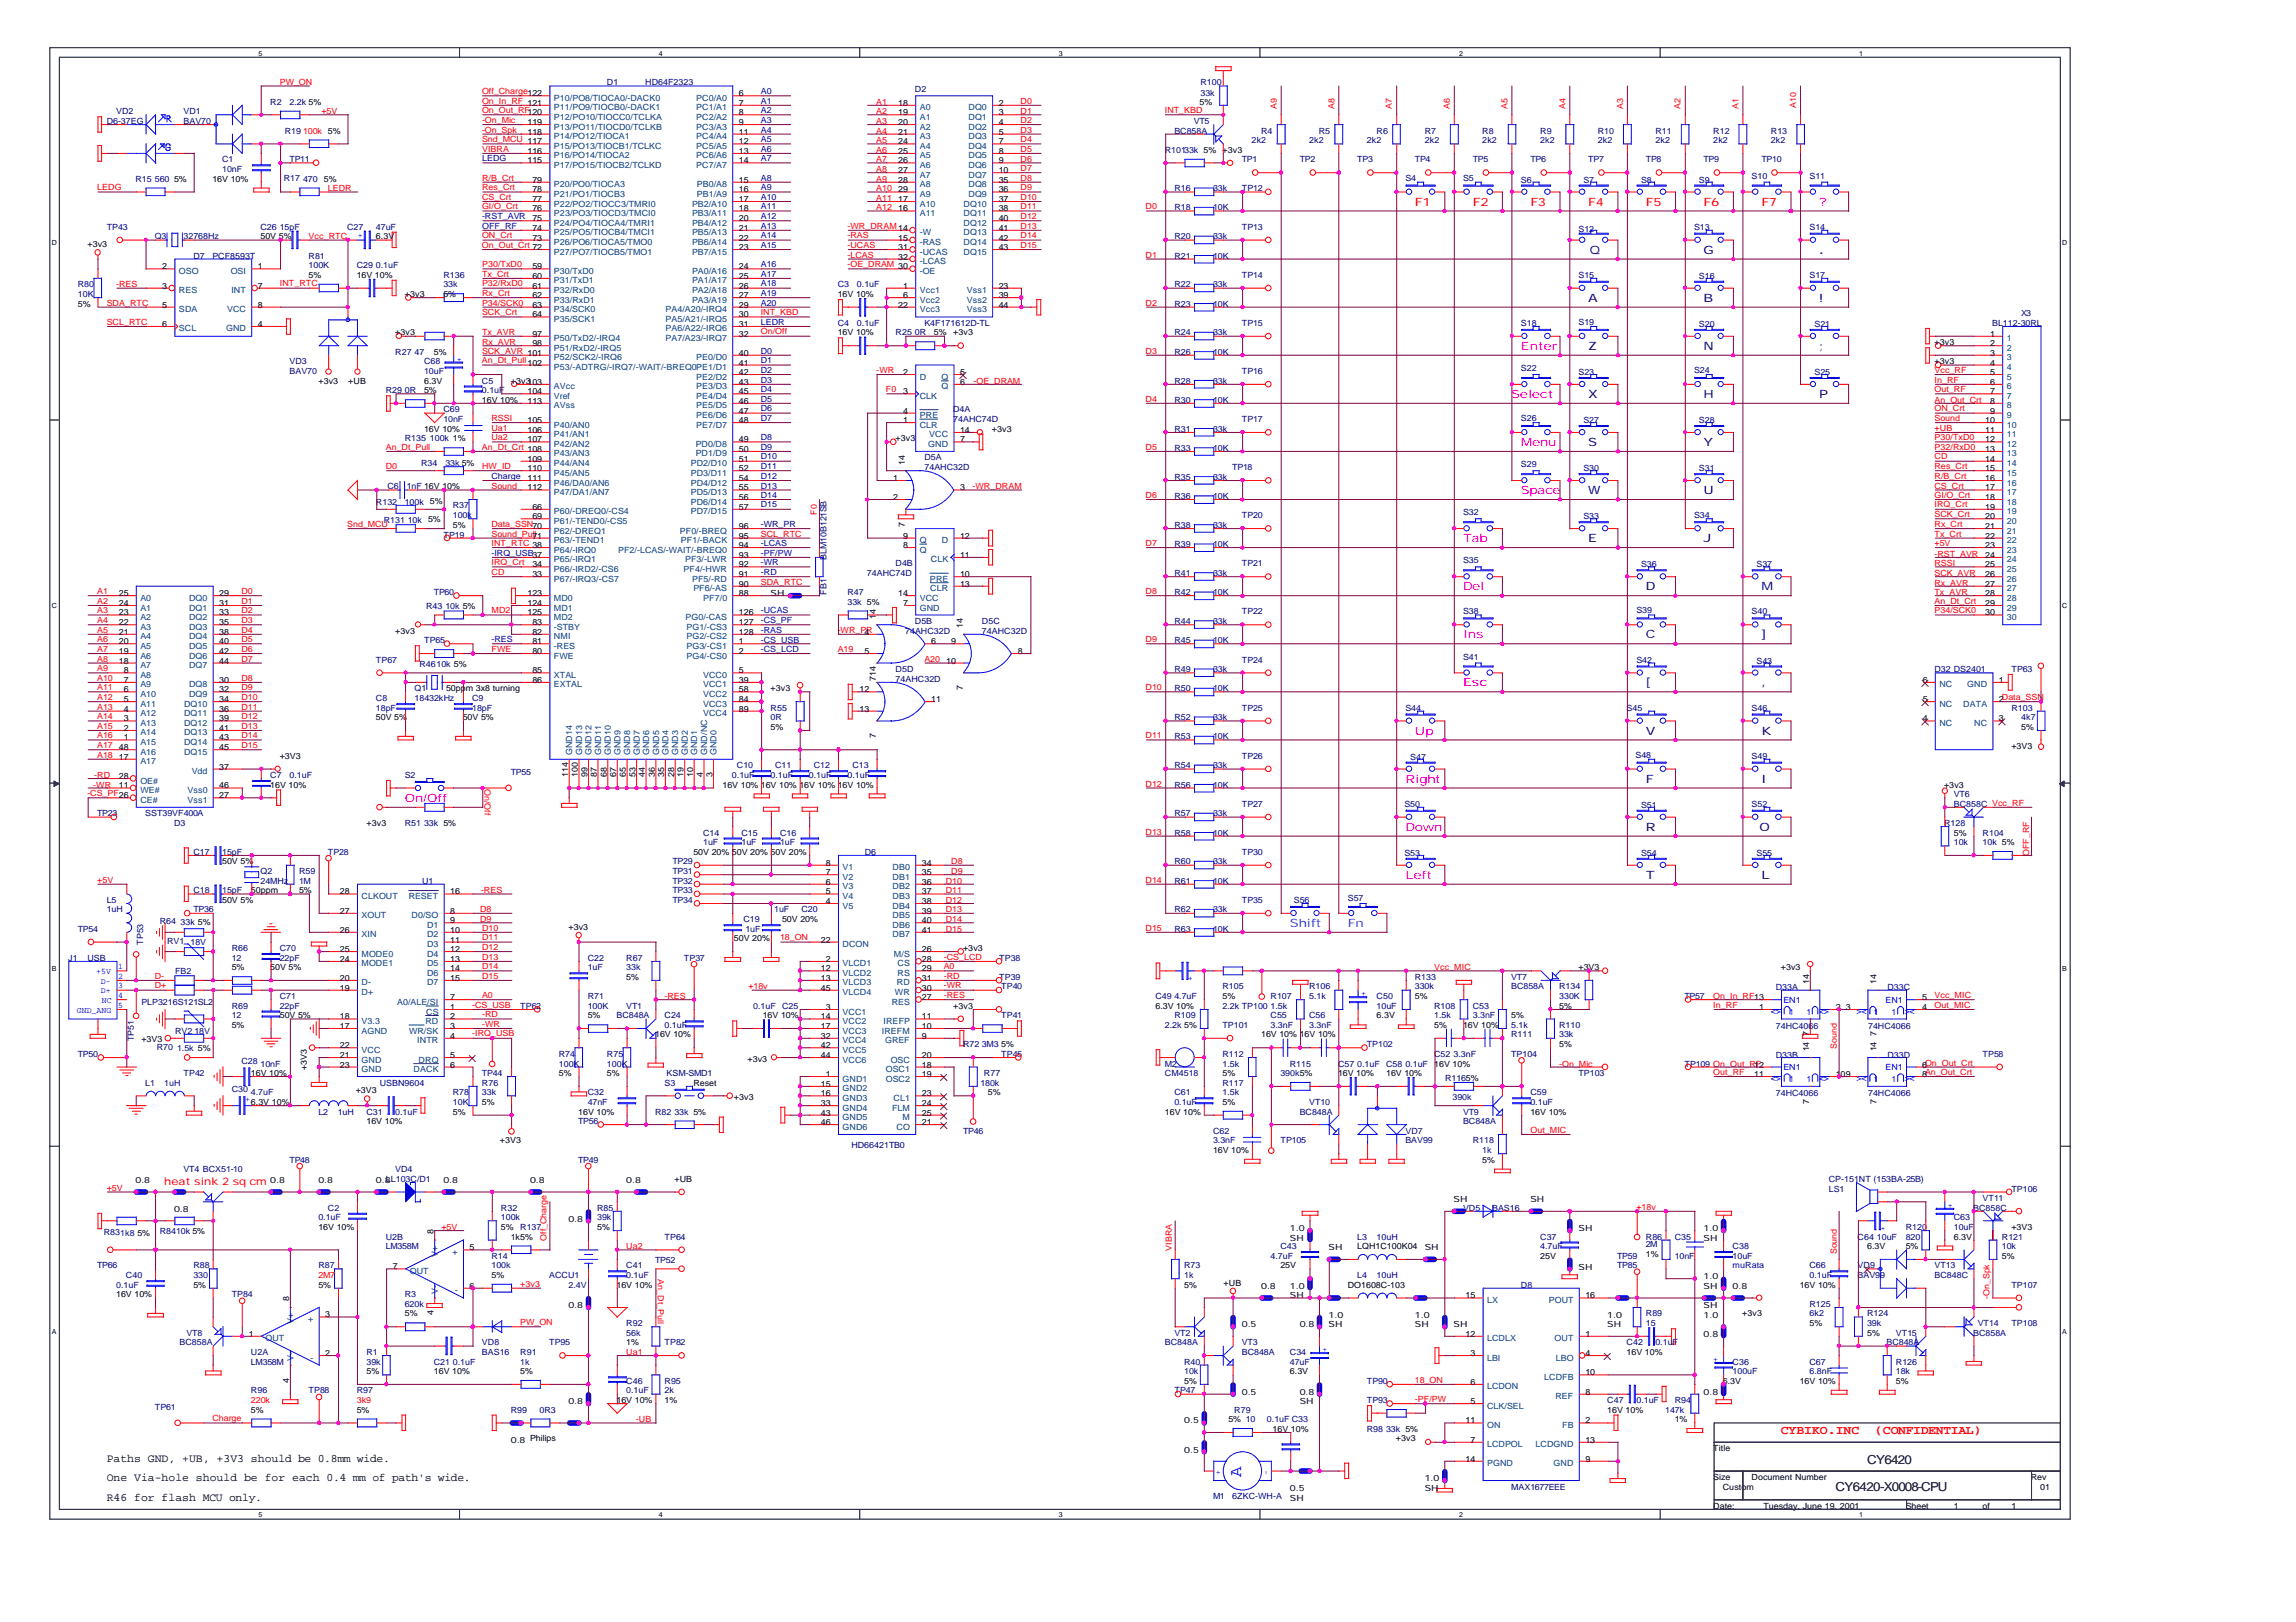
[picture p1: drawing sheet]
<svg xmlns="http://www.w3.org/2000/svg" width="297mm" height="210mm" viewBox="0 0 297 210" stroke-linecap="round" stroke-linejoin="round" font-family="sans-serif">
<defs><g id="words">
<text font-size="2.2" fill="#00f" x="160.6" y="191.1" transform="rotate(-90 160.6 191.1)">A</text>
<g font-size="1.6" fill="#f00">
<text x="230.4" y="185.6">CYBIKO.INC</text>
<text x="242.6" y="185.6">(CONFIDENTIAL)</text>
</g>
<g font-size="1.6">
<text x="241.6" y="189.4">CY6420</text>
<text x="237.4" y="193">CY6420-X0008-CPU</text>
</g>
<g font-size="1.5" fill="#f00">
<text x="183" y="26.6">F1</text>
<text x="190.5" y="26.6">F2</text>
<text x="198" y="26.6">F3</text>
<text x="205.5" y="26.6">F4</text>
<text x="212.9" y="26.6">F5</text>
<text x="220.4" y="26.6">F6</text>
<text x="227.9" y="26.6">F7</text>
</g>
<g font-size="1.5" fill="#f0f">
<text x="235.3" y="26.6">?</text>
<text x="196.8" y="45.3">Enter</text>
<text x="195.5" y="51.5">Select</text>
<text x="196.8" y="57.7">Menu</text>
<text x="196.8" y="63.9">Space</text>
<text x="189.3" y="70.2">Tab</text>
<text x="189.3" y="76.4">Del</text>
<text x="189.3" y="82.6">Ins</text>
<text x="189.3" y="88.8">Esc</text>
<text x="183" y="95.1">Up</text>
<text x="181.8" y="101.3">Right</text>
<text x="52.4" y="103.7">On/Off</text>
<text x="181.8" y="107.5">Down</text>
<text x="181.8" y="113.7">Left</text>
</g>
<g font-size="1.5" fill="#000080">
<text x="205.7" y="32.8">Q</text>
<text x="220.4" y="32.8">G</text>
<text x="235.3" y="32.8">.</text>
<text x="205.5" y="39">A</text>
<text x="220.4" y="39">B</text>
<text x="235.3" y="39">!</text>
<text x="205.5" y="45.3">Z</text>
<text x="220.4" y="45.3">N</text>
<text x="235.3" y="45.3">;</text>
<text x="205.5" y="51.5">X</text>
<text x="220.4" y="51.5">H</text>
<text x="235.3" y="51.5">P</text>
<text x="205.5" y="57.7">S</text>
<text x="220.4" y="57.7">Y</text>
<text x="205.5" y="63.9">W</text>
<text x="220.4" y="63.9">U</text>
<text x="205.5" y="70.2">E</text>
<text x="220.4" y="70.2">J</text>
<text x="212.9" y="76.4">D</text>
<text x="227.9" y="76.4">M</text>
<text x="212.9" y="82.6">C</text>
<text x="227.9" y="82.6">]</text>
<text x="212.9" y="88.8">[</text>
<text x="227.9" y="88.8">,</text>
<text x="212.9" y="95.1">V</text>
<text x="227.9" y="95.1">K</text>
<text x="212.9" y="101.3">F</text>
<text x="227.9" y="101.3">I</text>
<text x="212.9" y="107.5">R</text>
<text x="227.6" y="107.5">O</text>
<text x="212.9" y="113.7">T</text>
<text x="227.9" y="113.7">L</text>
</g>
<g font-size="1.5" fill="#0080ff">
<text x="166.9" y="119.9">Shift</text>
<text x="174.4" y="119.9">Fn</text>
</g>
<g font-size="1.5">
<text x="13.8" y="191.7">One Via-hole should be for each 0.4 mm of path's wide.</text>
<text x="13.8" y="189.2">Paths GND, +UB, +3V3 should be 0.8mm wide.</text>
<text x="13.8" y="194.2">R46 for flash MCU only.</text>
</g>
<text font-size="1.4" fill="#f00" x="21.3" y="153.3">heat sink 2 sq cm</text>
<g font-size="1.1" fill="#f00">
<text x="36.2" y="10.9">PW_ON</text>
<text x="39.2" y="17.3">100k 5%</text>
<text x="41.6" y="14.8">+5V</text>
<text x="62.4" y="17.2">-On_Spk</text>
<text x="62.4" y="15.9">-On_Mic</text>
<text x="62.4" y="14.7">On_Out_RF120</text>
<text x="62.4" y="13.4">On_In_RF 121</text>
<text x="62.4" y="12.2">Off_Charge</text>
<text x="113.4" y="13.6">A1</text>
<text x="113.4" y="16">A3</text>
<text x="113.4" y="17.3">A4</text>
<text x="113.4" y="14.8">A2</text>
<text x="132" y="13.4">D0</text>
<text x="132" y="14.8">D1</text>
<text x="132" y="15.9">D2</text>
<text x="132" y="17.2">D3</text>
<text x="150.7" y="14.7">INT_KBD</text>
<text x="165.2" y="14.1" transform="rotate(-90 165.2 14.1)">A9</text>
<text x="172.6" y="14.1" transform="rotate(-90 172.6 14.1)">A8</text>
<text x="180.1" y="14.1" transform="rotate(-90 180.1 14.1)">A7</text>
<text x="187.6" y="14.1" transform="rotate(-90 187.6 14.1)">A6</text>
<text x="195" y="14.1" transform="rotate(-90 195 14.1)">A5</text>
<text x="202.5" y="14.1" transform="rotate(-90 202.5 14.1)">A4</text>
<text x="210" y="14.1" transform="rotate(-90 210 14.1)">A3</text>
<text x="217.4" y="14.1" transform="rotate(-90 217.4 14.1)">A2</text>
<text x="224.9" y="14.1" transform="rotate(-90 224.9 14.1)">A1</text>
<text x="232.4" y="14" transform="rotate(-90 232.4 14)">A10</text>
<text x="62.4" y="23.4">R/B_Crt</text>
<text x="62.4" y="18.4">Snd_MCU</text>
<text x="62.4" y="19.7">VIBRA</text>
<text x="113.4" y="22.2">A8</text>
<text x="113.4" y="18.5">A5</text>
<text x="113.4" y="19.8">A6</text>
<text x="113.4" y="23.5">A9</text>
<text x="113.4" y="21">A7</text>
<text x="132" y="23.4">D8</text>
<text x="132" y="19.7">D5</text>
<text x="132" y="22.1">D7</text>
<text x="132" y="18.4">D4</text>
<text x="132" y="21">D6</text>
<text x="12.6" y="24.6">LEDG</text>
<text x="42.4" y="24.7">LEDR</text>
<text x="62.4" y="24.6">Res_Crt</text>
<text x="62.4" y="27.1">GI/O_Crt</text>
<text x="62.4" y="25.9">CS_Crt</text>
<text x="109.6" y="29.6">-WR_DRAM14</text>
<text x="113.4" y="24.7">A10</text>
<text x="113.4" y="26">A11</text>
<text x="113.4" y="27.2">A12</text>
<text x="132" y="25.9">D10</text>
<text x="132" y="27.1">D11</text>
<text x="132" y="29.6">D13</text>
<text x="132" y="28.3">D12</text>
<text x="132" y="24.6">D9</text>
<text x="148.2" y="27.1">D0</text>
<text x="39.9" y="31">Vcc_RTC</text>
<text x="62.4" y="32.1">On_Out_Crt 72</text>
<text x="62.4" y="30.8">ON_Crt</text>
<text x="62.4" y="35.8">Tx_Crt</text>
<text x="62.4" y="34.6">P30/TxD0</text>
<text x="109.6" y="34.6">-OE_DRAM</text>
<text x="109.6" y="30.8">-RAS</text>
<text x="109.6" y="33.3">-LCAS</text>
<text x="109.6" y="32.1">-UCAS</text>
<text x="132" y="32.1">D15</text>
<text x="132" y="30.8">D14</text>
<text x="148.2" y="33.3">D1</text>
<text x="13.8" y="39.6">SDA_RTC</text>
<text x="15" y="37.2">-RES</text>
<text x="36.2" y="37.1">INT_RTC</text>
<text x="62.4" y="38.3">Rx_Crt</text>
<text x="62.4" y="40.8">SCK_Crt</text>
<text x="62.4" y="37.1">P32/RxD0</text>
<text x="62.4" y="39.6">P34/SCK0</text>
<text x="98.4" y="40.8">INT_KBD</text>
<text x="148.2" y="39.6">D2</text>
<text x="13.8" y="42.1">SCL_RTC</text>
<text x="62.4" y="47">An_Dt_Pull</text>
<text x="62.4" y="43.4">Tx_AVR</text>
<text x="62.4" y="44.7">Rx_AVR</text>
<text x="62.4" y="45.8">SCK_AVR 101</text>
<text x="98.4" y="43.3">On/Off</text>
<text x="148.2" y="45.8">D3</text>
<text x="113.4" y="48.3">-WR</text>
<text x="114.6" y="50.8">F0</text>
<text x="125.9" y="49.8">-OE_DRAM</text>
<text x="148.2" y="52">D4</text>
<text x="250.3" y="49.5">In_RF</text>
<text x="250.3" y="50.8">Out_RF</text>
<text x="250.3" y="52.1">An_Out_Crt</text>
<text x="250.3" y="48.3">Vcc_RF</text>
<text x="250.3" y="53.2">ON_Crt</text>
<text x="49.9" y="58.2">An_Dt_Pull</text>
<text x="62.4" y="58.2">An_Dt_Crt 108</text>
<text x="63.6" y="54.5">RSSI</text>
<text x="63.6" y="55.7">Ua1</text>
<text x="63.6" y="57">Ua2</text>
<text x="148.2" y="58.2">D5</text>
<text x="250.3" y="55.7">+UB</text>
<text x="250.3" y="59.5">CD</text>
<text x="250.3" y="54.5">Sound</text>
<text x="250.3" y="58.2">P32/RxD0</text>
<text x="250.3" y="57">P30/TxD0</text>
<text x="49.9" y="60.7">D0</text>
<text x="62.4" y="60.7">HW_ID</text>
<text x="63.6" y="63.2">Sound</text>
<text x="125.8" y="63.2">-WR_DRAM</text>
<text x="148.2" y="64.4">D6</text>
<text x="250.3" y="65.7">IRQ_Crt</text>
<text x="250.3" y="63.2">CS_Crt</text>
<text x="250.3" y="64.4">GI/O_Crt</text>
<text x="250.3" y="60.7">Res_Crt</text>
<text x="250.3" y="61.9">R/B_Crt</text>
<text x="44.9" y="68.2">Snd_MCU</text>
<text x="63.6" y="69.4">Sound_Pu71</text>
<text x="63.6" y="68.2">Data_SSN</text>
<text x="63.6" y="70.7">INT_RTC 38</text>
<text x="68.9" y="69.4">ll</text>
<text x="98.4" y="69.4">SCL_RTC</text>
<text x="105.7" y="66.6" transform="rotate(-90 105.7 66.6)">F0</text>
<text x="148.2" y="70.7">D7</text>
<text x="250.3" y="68.2">Rx_Crt</text>
<text x="250.3" y="66.9">SCK_Crt</text>
<text x="250.3" y="70.7">+5V</text>
<text x="250.3" y="69.4">Tx_Crt</text>
<text x="12.6" y="76.9">A1</text>
<text x="31.2" y="76.9">D0</text>
<text x="63.6" y="73.2">IRQ_Crt</text>
<text x="63.6" y="74.4">CD</text>
<text x="98.4" y="75.7">SDA_RTC</text>
<text x="148.2" y="76.9">D8</text>
<text x="250.3" y="73.3">RSSI</text>
<text x="250.3" y="77">Tx_AVR</text>
<text x="250.3" y="74.5">SCK_AVR</text>
<text x="250.3" y="72">-RST_AVR</text>
<text x="250.3" y="75.8">Rx_AVR</text>
<text x="12.6" y="80.6">A4</text>
<text x="12.6" y="81.9">A5</text>
<text x="12.6" y="79.4">A3</text>
<text x="12.6" y="83.1">A6</text>
<text x="12.6" y="78.1">A2</text>
<text x="31.2" y="81.9">D4</text>
<text x="31.2" y="79.4">D2</text>
<text x="31.2" y="80.6">D3</text>
<text x="31.2" y="78.1">D1</text>
<text x="31.2" y="83.1">D5</text>
<text x="63.6" y="79.4">MD2</text>
<text x="108.4" y="81.9">-WR_PR</text>
<text x="148.2" y="83.1">D9</text>
<text x="250.3" y="78.1">An_Dt_Crt</text>
<text x="250.3" y="79.4">P34/SCK0</text>
<text x="12.6" y="85.6">A8</text>
<text x="12.6" y="86.8">A9</text>
<text x="12.6" y="88.1">A10</text>
<text x="12.6" y="89.3">A11</text>
<text x="12.6" y="84.3">A7</text>
<text x="31.2" y="85.6">D7</text>
<text x="31.2" y="88.1">D8</text>
<text x="31.2" y="89.3">D9</text>
<text x="31.2" y="84.3">D6</text>
<text x="63.6" y="84.3">FWE</text>
<text x="108.4" y="84.3">A19</text>
<text x="119.6" y="85.6">A20</text>
<text x="148.2" y="89.3">D10</text>
<text x="12.6" y="93.1">A14</text>
<text x="12.6" y="91.8">A13</text>
<text x="12.6" y="95.6">A16</text>
<text x="12.6" y="90.6">A12</text>
<text x="12.6" y="94.3">A15</text>
<text x="31.2" y="91.8">D11</text>
<text x="31.2" y="93.1">D12</text>
<text x="31.2" y="90.6">D10</text>
<text x="31.2" y="95.6">D14</text>
<text x="31.2" y="94.3">D13</text>
<text x="148.2" y="95.6">D11</text>
<text x="259" y="90.6">Data_SSN</text>
<text x="12.1" y="101.9">-WR</text>
<text x="12.2" y="100.7">-RD</text>
<text x="12.6" y="98.1">A18</text>
<text x="12.6" y="96.8">A17</text>
<text x="31.2" y="96.8">D15</text>
<text x="148.2" y="101.8">D12</text>
<text x="11.3" y="103">-CS_PF</text>
<text x="62.7" y="102.1" transform="rotate(90 62.7 102.1)">On/Off</text>
<text x="123.1" y="111.9">D8</text>
<text x="123.1" y="113.1">D9</text>
<text x="148.2" y="108">D13</text>
<text x="262.5" y="110.8" transform="rotate(-90 262.5 110.8)">OFF_RF</text>
<text x="12.6" y="114.2">+5V</text>
<text x="62.1" y="119.4">D9</text>
<text x="62.1" y="118.1">D8</text>
<text x="62.2" y="115.6">-RES</text>
<text x="122.3" y="114.4">D10</text>
<text x="122.3" y="118.1">D13</text>
<text x="122.3" y="116.9">D12</text>
<text x="122.3" y="119.4">D14</text>
<text x="122.3" y="115.6">D11</text>
<text x="148.2" y="114.2">D14</text>
<text x="62.4" y="124.2">D13</text>
<text x="62.4" y="121.7">D11</text>
<text x="62.4" y="120.5">D10</text>
<text x="62.4" y="125.4">D14</text>
<text x="62.4" y="123">D12</text>
<text x="100.9" y="121.7">18_ON</text>
<text x="122.1" y="124.2">-CS_LCD</text>
<text x="122.1" y="125.4">A0</text>
<text x="122.3" y="120.6">D15</text>
<text x="148.2" y="120.5">D15</text>
<text x="185.5" y="125.6">Vcc_MIC</text>
<text x="20" y="126.7">D-</text>
<text x="20" y="127.9">D+</text>
<text x="61.1" y="130.4">-CS_USB</text>
<text x="62.4" y="126.7">D15</text>
<text x="62.4" y="131.7">-RD</text>
<text x="62.4" y="129.2">A0</text>
<text x="86" y="129.3">-RES</text>
<text x="96.8" y="128">+18v</text>
<text x="122.1" y="129.2">-RES</text>
<text x="122.1" y="126.7">-RD</text>
<text x="122.1" y="127.9">-WR</text>
<text x="221.7" y="130.4">In_RF</text>
<text x="221.7" y="129.3">On_In_RF13</text>
<text x="250.3" y="130.4">Out_MIC</text>
<text x="250.3" y="129.2">Vcc_MIC</text>
<text x="61.1" y="134.1">-IRQ_USB</text>
<text x="62.4" y="132.9">-WR</text>
<text x="237.6" y="135.7" transform="rotate(-90 237.6 135.7)">Sound</text>
<text x="201.7" y="138">-On_Mic</text>
<text x="221.7" y="139.1">Out_RF</text>
<text x="198" y="146.6">Out_MIC</text>
<text x="13.8" y="154.1">+5V</text>
<text x="57.1" y="159.1">+5V</text>
<text x="70.7" y="160.6" transform="rotate(-90 70.7 160.6)">Off_Charge</text>
<text x="81" y="161.6">Ua2</text>
<text x="151.6" y="161.9" transform="rotate(-90 151.6 161.9)">VIBRA</text>
<text x="211.7" y="156.6">+18v</text>
<text x="41.2" y="165.4">2M7</text>
<text x="67.3" y="166.5">+3v3</text>
<text x="85.1" y="165.6" transform="rotate(90 85.1 165.6)">An_Dt_Pull</text>
<text x="237.6" y="162.3" transform="rotate(-90 237.6 162.3)">Sound</text>
<text x="67.3" y="171.5">PW_ON</text>
<text x="257.4" y="168.1" transform="rotate(-90 257.4 168.1)">-On_Spk</text>
<text x="81" y="175.4">Ua1</text>
<text x="183" y="179">18_ON</text>
<text x="27.5" y="183.9">Charge</text>
<text x="32.5" y="181.6">220k</text>
<text x="46.1" y="181.6">3k9</text>
<text x="82.3" y="184">-UB</text>
<text x="183" y="181.5">-PF/PW</text>
</g>
<g font-size="1.1" fill="#000080">
<text x="78.5" y="11.1">D1</text>
<text x="83.5" y="11.1">HD64F2323</text>
<text x="118.4" y="11.9">D2</text>
<text x="155.3" y="10.9">R100</text>
<text x="13.8" y="16">D6-37EG</text>
<text x="15" y="14.8">VD2</text>
<text x="23.7" y="14.8">VD1</text>
<text x="23.7" y="16">BAV70</text>
<text x="35" y="13.6">R2</text>
<text x="36.8" y="17.3">R19</text>
<text x="37.5" y="13.6">2.2k 5%</text>
<text x="151.9" y="17.3">BC858A</text>
<text x="154.4" y="16">VT5</text>
<text x="155.3" y="12.4">33k</text>
<text x="163.2" y="17.3">R4</text>
<text x="170.6" y="17.3">R5</text>
<text x="178.1" y="17.3">R6</text>
<text x="184.3" y="17.3">R7</text>
<text x="191.8" y="17.3">R8</text>
<text x="199.3" y="17.3">R9</text>
<text x="206.7" y="17.3">R10</text>
<text x="214.2" y="17.3">R11</text>
<text x="221.7" y="17.3">R12</text>
<text x="229.1" y="17.3">R13</text>
<text x="17.5" y="23.5">R15</text>
<text x="20" y="23.5">560</text>
<text x="28.7" y="21">C1</text>
<text x="28.7" y="22.2">10nF</text>
<text x="36.7" y="23.4">R17</text>
<text x="37.5" y="21">TP11</text>
<text x="39.2" y="23.5">470</text>
<text x="150.7" y="19.8">R10133k 5%</text>
<text x="160.7" y="21">TP1</text>
<text x="161.9" y="18.5">2k2</text>
<text x="168.1" y="21">TP2</text>
<text x="169.4" y="18.5">2k2</text>
<text x="175.6" y="21">TP3</text>
<text x="176.8" y="18.5">2k2</text>
<text x="181.8" y="23.4">S4</text>
<text x="183" y="21">TP4</text>
<text x="184.3" y="18.5">2k2</text>
<text x="189.3" y="23.4">S5</text>
<text x="190.5" y="21">TP5</text>
<text x="191.8" y="18.5">2k2</text>
<text x="196.8" y="23.6">S6</text>
<text x="198" y="21">TP6</text>
<text x="199.3" y="18.5">2k2</text>
<text x="204.9" y="23.6">S7</text>
<text x="205.5" y="21">TP7</text>
<text x="206.7" y="18.5">2k2</text>
<text x="212.3" y="23.6">S8</text>
<text x="212.9" y="21">TP8</text>
<text x="214.2" y="18.5">2k2</text>
<text x="219.8" y="23.6">S9</text>
<text x="220.4" y="21">TP9</text>
<text x="221.7" y="18.5">2k2</text>
<text x="226.6" y="23.1">S10</text>
<text x="227.9" y="21">TP10</text>
<text x="229.1" y="18.5">2k2</text>
<text x="234.1" y="23.1">S11</text>
<text x="13.8" y="29.7">TP43</text>
<text x="33.7" y="29.7">C26</text>
<text x="36.2" y="29.7">15pF</text>
<text x="44.9" y="29.7">C27</text>
<text x="48.6" y="29.7">47uF</text>
<text x="151.9" y="27.2">R18</text>
<text x="151.9" y="24.7">R16</text>
<text x="156.9" y="27.2">10K</text>
<text x="156.9" y="24.7">33k</text>
<text x="160.7" y="29.7">TP13</text>
<text x="160.7" y="24.7">TP12</text>
<text x="204.2" y="30">S12</text>
<text x="219.2" y="29.7">S13</text>
<text x="234.1" y="29.7">S14</text>
<text x="20" y="31">Q3</text>
<text x="23.7" y="31">32768Hz</text>
<text x="25" y="33.5">D7</text>
<text x="27.5" y="33.5">PCF8593T</text>
<text x="39.9" y="33.5">R81</text>
<text x="39.9" y="34.7">100K</text>
<text x="46.1" y="34.7">C29</text>
<text x="48.6" y="34.7">0.1uF</text>
<text x="57.4" y="36">R136</text>
<text x="151.9" y="33.5">R21</text>
<text x="151.9" y="31">R20</text>
<text x="156.9" y="33.5">10K</text>
<text x="156.9" y="31">33k</text>
<text x="160.7" y="36">TP14</text>
<text x="204.2" y="36">S15</text>
<text x="234.1" y="36">S17</text>
<text x="10.1" y="37.2">R80</text>
<text x="10.1" y="38.5">10K</text>
<text x="57.4" y="37.2">33k</text>
<text x="108.4" y="37.2">C3</text>
<text x="110.9" y="37.2">0.1uF</text>
<text x="151.9" y="39.7">R23</text>
<text x="151.9" y="37.2">R22</text>
<text x="156.9" y="39.7">10K</text>
<text x="156.9" y="37.2">33k</text>
<text x="219.8" y="36.1">S16</text>
<text x="261.5" y="40.9">X3</text>
<text x="37.5" y="47.1">VD3</text>
<text x="51.1" y="45.9">R27</text>
<text x="53.6" y="45.9">47</text>
<text x="54.9" y="47.1">C68</text>
<text x="108.4" y="42.2">C4</text>
<text x="110.9" y="42.2">0.1uF</text>
<text x="115.9" y="43.4">R25</text>
<text x="118.4" y="43.4">0R</text>
<text x="119.6" y="42.2">K4F171612D-TL</text>
<text x="151.9" y="45.9">R26</text>
<text x="151.9" y="43.4">R24</text>
<text x="156.9" y="45.9">10K</text>
<text x="156.9" y="43.4">33k</text>
<text x="160.7" y="42.2">TP15</text>
<text x="196.8" y="42.2">S18</text>
<text x="204.2" y="42.1">S19</text>
<text x="219.8" y="42.3">S20</text>
<text x="234.7" y="42.3">S21</text>
<text x="257.7" y="42.2">BL112-30RL</text>
<text x="37.5" y="48.4">BAV70</text>
<text x="49.9" y="50.9">R29</text>
<text x="52.4" y="50.9">0R</text>
<text x="54.9" y="48.4">10uF</text>
<text x="57.4" y="53.4">C69</text>
<text x="62.4" y="49.6">C5</text>
<text x="62.4" y="50.9">0.1uF</text>
<text x="123.3" y="53.4">D4A</text>
<text x="151.9" y="52.1">R30</text>
<text x="151.9" y="49.6">R28</text>
<text x="156.9" y="52.1">10K</text>
<text x="156.9" y="49.6">33k</text>
<text x="160.7" y="48.4">TP16</text>
<text x="196.8" y="48">S22</text>
<text x="204.2" y="48.5">S23</text>
<text x="219.2" y="48.3">S24</text>
<text x="234.7" y="48.5">S25</text>
<text x="52.4" y="57.1">R135</text>
<text x="55.6" y="57.1">100k 1%</text>
<text x="57.4" y="54.6">10nF</text>
<text x="119.6" y="59.6">D5A</text>
<text x="123.3" y="54.6">74AHC74D</text>
<text x="151.9" y="55.9">R31</text>
<text x="151.9" y="58.3">R33</text>
<text x="156.9" y="55.9">33k</text>
<text x="156.9" y="58.3">10K</text>
<text x="160.7" y="54.6">TP17</text>
<text x="196.8" y="54.5">S26</text>
<text x="204.9" y="54.8">S27</text>
<text x="219.8" y="54.8">S28</text>
<text x="48.6" y="65.3">R132</text>
<text x="50.1" y="63.3">C6</text>
<text x="52.4" y="65.3">100k</text>
<text x="52.6" y="63.3">1nF 16V 10%</text>
<text x="54.5" y="60.3">R34</text>
<text x="57.6" y="60.3">33k 5%</text>
<text x="58.6" y="65.8">R37</text>
<text x="119.6" y="60.8">74AHC32D</text>
<text x="151.9" y="64.6">R36</text>
<text x="151.9" y="62.1">R35</text>
<text x="156.9" y="64.6">10K</text>
<text x="156.9" y="62.1">33k</text>
<text x="159.4" y="60.8">TP18</text>
<text x="196.8" y="60.5">S29</text>
<text x="204.9" y="61">S30</text>
<text x="219.8" y="61">S31</text>
<text x="49.7" y="67.7">R131</text>
<text x="52.7" y="67.7">10k</text>
<text x="57.4" y="69.6">TP19</text>
<text x="58.6" y="67.1">100k</text>
<text x="98.4" y="68.2">-WR_PR</text>
<text x="151.9" y="70.8">R39</text>
<text x="151.9" y="68.3">R38</text>
<text x="156.9" y="70.8">10K</text>
<text x="156.9" y="68.3">33k</text>
<text x="160.7" y="67.1">TP20</text>
<text x="189.3" y="66.7">S32</text>
<text x="204.9" y="67.2">S33</text>
<text x="219.2" y="67.1">S34</text>
<text x="56.1" y="77">TP60</text>
<text x="106.9" y="77" transform="rotate(-90 106.9 77)">FB1</text>
<text x="106.9" y="72.5" transform="rotate(-90 106.9 72.5)">BLM10B121SB</text>
<text x="109.6" y="77">R47</text>
<text x="112.1" y="74.5">74AHC74D</text>
<text x="115.9" y="73.3">D4B</text>
<text x="151.9" y="77">R42</text>
<text x="151.9" y="74.5">R41</text>
<text x="156.9" y="77">10K</text>
<text x="156.9" y="74.5">33k</text>
<text x="160.7" y="73.3">TP21</text>
<text x="189.3" y="72.9">S35</text>
<text x="212.3" y="73.4">S36</text>
<text x="227.2" y="73.4">S37</text>
<text x="54.9" y="83.2">TP65</text>
<text x="55.1" y="78.8">R43</text>
<text x="57.6" y="78.8">10k 5%</text>
<text x="109.6" y="78.2">33k 5%</text>
<text x="117.1" y="82">74AHC32D</text>
<text x="118.4" y="80.7">D5B</text>
<text x="127" y="80.7">D5C</text>
<text x="127" y="82">74AHC32D</text>
<text x="151.9" y="83.2">R45</text>
<text x="151.9" y="80.7">R44</text>
<text x="156.9" y="83.2">10K</text>
<text x="156.9" y="80.7">33k</text>
<text x="160.7" y="79.5">TP22</text>
<text x="189.3" y="79.5">S38</text>
<text x="211.7" y="79.4">S39</text>
<text x="226.6" y="79.5">S40</text>
<text x="48.6" y="85.7">TP67</text>
<text x="53.6" y="89.5">Q1</text>
<text x="54.3" y="86.4">R4610k 5%</text>
<text x="115.9" y="87">D5D</text>
<text x="115.9" y="88.2">74AHC32D</text>
<text x="151.9" y="87">R49</text>
<text x="151.9" y="89.5">R50</text>
<text x="156.9" y="87">33k</text>
<text x="156.9" y="89.5">10K</text>
<text x="160.7" y="85.7">TP24</text>
<text x="189.3" y="85.4">S41</text>
<text x="211.7" y="85.7">S42</text>
<text x="227.2" y="85.9">S43</text>
<text x="250.3" y="87">D32 DS2401</text>
<text x="260.2" y="87">TP63</text>
<text x="48.6" y="90.7">C8</text>
<text x="48.6" y="92">18pF</text>
<text x="53.6" y="90.7">18432kHz</text>
<text x="61.1" y="90.7">C9</text>
<text x="61.1" y="92">18pF</text>
<text x="99.7" y="92">R55</text>
<text x="99.7" y="93.2">0R</text>
<text x="151.9" y="95.7">R53</text>
<text x="151.9" y="93.2">R52</text>
<text x="156.9" y="95.7">10K</text>
<text x="156.9" y="93.2">33k</text>
<text x="160.7" y="92">TP25</text>
<text x="181.8" y="92">S44</text>
<text x="210.4" y="92">S45</text>
<text x="226.6" y="92">S46</text>
<text x="260.2" y="92">R103</text>
<text x="261.5" y="93.2">4k7</text>
<text x="35" y="100.7">C7</text>
<text x="37.5" y="100.7">0.1uF</text>
<text x="52.4" y="100.7">S2</text>
<text x="66.1" y="100.3">TP55</text>
<text x="94.7" y="100.7">0.1uF</text>
<text x="95.3" y="99.4">C10</text>
<text x="99.7" y="100.7">0.1uF</text>
<text x="100.3" y="99.4">C11</text>
<text x="104.6" y="100.7">0.1uF</text>
<text x="105.3" y="99.4">C12</text>
<text x="109.6" y="100.7">0.1uF</text>
<text x="110.3" y="99.4">C13</text>
<text x="151.9" y="101.9">R56</text>
<text x="151.9" y="99.4">R54</text>
<text x="156.9" y="101.9">10K</text>
<text x="156.9" y="99.4">33k</text>
<text x="160.7" y="98.2">TP26</text>
<text x="182.5" y="98.3">S47</text>
<text x="211.6" y="98.1">S48</text>
<text x="226.6" y="98.2">S49</text>
<text x="12.6" y="105.6">TP23</text>
<text x="18.8" y="105.6">SST39VF400A</text>
<text x="22.5" y="106.9">D3</text>
<text x="52.4" y="106.9">R51</text>
<text x="54.9" y="106.9">33k 5%</text>
<text x="151.9" y="105.6">R57</text>
<text x="156.9" y="105.6">33k</text>
<text x="160.7" y="104.4">TP27</text>
<text x="181.7" y="104.4">S50</text>
<text x="212.3" y="104.5">S51</text>
<text x="226.6" y="104.4">S52</text>
<text x="251.5" y="106.9">R128</text>
<text x="252.8" y="103.1">VT6</text>
<text x="252.8" y="104.4">BC858C Vcc_RF</text>
<text x="25" y="110.6">C17</text>
<text x="28.7" y="110.6">15pF</text>
<text x="33.7" y="113.1">Q2</text>
<text x="38.7" y="113.1">R59</text>
<text x="42.4" y="110.6">TP28</text>
<text x="87" y="111.9">TP29</text>
<text x="87" y="113.1">TP31</text>
<text x="91" y="108.1">C14</text>
<text x="91" y="109.4">1uF</text>
<text x="95.9" y="108.1">C15</text>
<text x="95.9" y="109.4">1uF</text>
<text x="100.9" y="108.1">C16</text>
<text x="100.9" y="109.4">1uF</text>
<text x="111.9" y="110.6">D6</text>
<text x="151.9" y="111.9">R60</text>
<text x="151.9" y="108.1">R58</text>
<text x="156.9" y="111.9">33k</text>
<text x="156.9" y="108.1">10K</text>
<text x="160.7" y="110.6">TP30</text>
<text x="181.7" y="110.8">S53</text>
<text x="212.3" y="110.8">S54</text>
<text x="227.2" y="110.8">S55</text>
<text x="252.8" y="109.4">10k</text>
<text x="256.5" y="108.1">R104</text>
<text x="256.5" y="109.4">10k 5%</text>
<text x="13.8" y="116.9">L5</text>
<text x="13.8" y="118.1">1uH</text>
<text x="20.7" y="119.6">R64</text>
<text x="23.4" y="119.7">33k 5%</text>
<text x="25" y="115.6">C18</text>
<text x="25" y="118.1">TP36</text>
<text x="28.7" y="115.6">15pF</text>
<text x="33.7" y="114.4">24MHz</text>
<text x="38.7" y="114.4">1M</text>
<text x="54.6" y="114.4">U1</text>
<text x="87" y="116.9">TP34</text>
<text x="87" y="114.4">TP32</text>
<text x="87" y="115.6">TP33</text>
<text x="96.2" y="119.4">C19</text>
<text x="100.2" y="118.1">1uF</text>
<text x="103.7" y="118.1">C20</text>
<text x="151.9" y="114.4">R61</text>
<text x="151.9" y="118.1">R62</text>
<text x="156.9" y="114.4">10K</text>
<text x="156.9" y="118.1">33k</text>
<text x="160.7" y="116.9">TP35</text>
<text x="167.4" y="116.9">S56</text>
<text x="174.4" y="116.6">S57</text>
<text x="8.8" y="124.3">J1</text>
<text x="10.1" y="120.6">TP54</text>
<text x="11.3" y="124.3">USB</text>
<text x="18.5" y="122.3" transform="rotate(-90 18.5 122.3)">TP53</text>
<text x="21.6" y="122.2">RV1</text>
<text x="24.6" y="122.3">18V</text>
<text x="30" y="123.1">R66</text>
<text x="30" y="124.3">12</text>
<text x="36.2" y="123.1">C70</text>
<text x="36.2" y="124.3">22pF</text>
<text x="76" y="124.3">C22</text>
<text x="76" y="125.6">1uF</text>
<text x="81" y="124.3">R67</text>
<text x="81" y="125.6">33k</text>
<text x="88.5" y="124.3">TP37</text>
<text x="96.4" y="120.6">1uF</text>
<text x="129.3" y="124.3">TP38</text>
<text x="151.9" y="120.6">R63</text>
<text x="156.9" y="120.6">10K</text>
<text x="18.3" y="130">PLP3216S121SL2</text>
<text x="22.6" y="126">FB2</text>
<text x="30" y="130.5">R69</text>
<text x="30" y="131.8">12</text>
<text x="36.2" y="129.3">C71</text>
<text x="36.2" y="130.5">22pF</text>
<text x="67.3" y="130.5">TP62</text>
<text x="76" y="129.3">R71</text>
<text x="76" y="130.5">100K</text>
<text x="79.8" y="131.8">BC848A</text>
<text x="81" y="130.5">VT1</text>
<text x="86" y="131.8">C24</text>
<text x="97.5" y="130.5">0.1uF</text>
<text x="101.2" y="130.5">C25</text>
<text x="129.3" y="126.8">TP39</text>
<text x="129.5" y="128">TP40</text>
<text x="129.5" y="131.8">TP41</text>
<text x="149.5" y="129.3">C49</text>
<text x="151.9" y="129.3">4.7uF</text>
<text x="151.9" y="131.8">R109</text>
<text x="158.2" y="128">R105</text>
<text x="158.2" y="130.5">2.2k TP100</text>
<text x="164.4" y="131.8">C55</text>
<text x="164.4" y="129.3">R107</text>
<text x="164.4" y="130.5">1.5k</text>
<text x="169.4" y="128">R106</text>
<text x="169.4" y="129.3">5.1k</text>
<text x="169.4" y="131.8">C56</text>
<text x="178.1" y="129.3">C50</text>
<text x="178.1" y="130.5">10uF</text>
<text x="183" y="126.8">R133</text>
<text x="183" y="128">330k</text>
<text x="185.5" y="130.5">R108</text>
<text x="185.5" y="131.8">1.5k</text>
<text x="190.5" y="130.5">C53</text>
<text x="190.5" y="131.8">3.3nF</text>
<text x="195.5" y="126.8">VT7</text>
<text x="195.5" y="128">BC858A</text>
<text x="201.7" y="128">R134</text>
<text x="201.7" y="129.3">330K</text>
<text x="217.9" y="129.3">TP57</text>
<text x="229.7" y="128.2">D33A</text>
<text x="244.2" y="128.2">D33C</text>
<text x="10.1" y="136.8">TP50</text>
<text x="17.3" y="134.7" transform="rotate(-90 17.3 134.7)">TP51</text>
<text x="20.3" y="135.9">R70</text>
<text x="22.6" y="133.8">RV2</text>
<text x="22.9" y="136">1.5k 5%</text>
<text x="25.1" y="133.8">18V</text>
<text x="31.2" y="137.6">C28</text>
<text x="72.3" y="136.8">R74</text>
<text x="78.5" y="136.8">R75</text>
<text x="86" y="133">0.1uF</text>
<text x="124.6" y="135.5">R72</text>
<text x="127" y="135.5">3M3</text>
<text x="129.5" y="136.8">TP45</text>
<text x="150.7" y="133">2.2k 5%</text>
<text x="158.2" y="136.8">R112</text>
<text x="158.2" y="133">TP101</text>
<text x="164.4" y="133">3.3nF</text>
<text x="169.4" y="133">3.3nF</text>
<text x="176.8" y="135.5">TP102</text>
<text x="185.5" y="136.8">C52</text>
<text x="188" y="136.8">3.3nF</text>
<text x="195.5" y="134.3">R111</text>
<text x="195.5" y="133">5.1k</text>
<text x="195.5" y="136.8">TP104</text>
<text x="201.7" y="133">R110</text>
<text x="201.7" y="134.3">33k</text>
<text x="229.7" y="136.9">D33B</text>
<text x="229.7" y="133.2">74HC4066</text>
<text x="241.7" y="133.2">74HC4066</text>
<text x="244.2" y="136.9">D33D</text>
<text x="256.5" y="136.8">TP58</text>
<text x="18.8" y="140.5">L1</text>
<text x="21.3" y="140.5">1uH</text>
<text x="23.7" y="139.2">TP42</text>
<text x="30" y="141.4">C30</text>
<text x="32.5" y="141.7">4.7uF</text>
<text x="33.7" y="138">10nF</text>
<text x="49.1" y="140.5">USBN9604</text>
<text x="58.6" y="141.7">R78</text>
<text x="58.6" y="143">10K</text>
<text x="62.4" y="140.5">R76</text>
<text x="62.4" y="141.7">33k</text>
<text x="62.4" y="139.2">TP44</text>
<text x="72.3" y="138">100K</text>
<text x="76" y="141.7">C32</text>
<text x="76" y="143">47nF</text>
<text x="78.5" y="138">100K</text>
<text x="86" y="140.5">S3</text>
<text x="86.2" y="139.2">KSM-SMD1</text>
<text x="126.8" y="140.5">180k</text>
<text x="127.3" y="139.2">R77</text>
<text x="150.7" y="138">M2</text>
<text x="150.7" y="139.2">CM4518</text>
<text x="151.9" y="141.7">C61</text>
<text x="151.9" y="143">0.1uF</text>
<text x="158.2" y="140.5">R117</text>
<text x="158.2" y="141.7">1.5k</text>
<text x="158.2" y="138">1.5k</text>
<text x="165.7" y="139.2">390k5%</text>
<text x="166.9" y="138">R115</text>
<text x="169.4" y="143">VT10</text>
<text x="173.1" y="138">C57</text>
<text x="175.6" y="138">0.1uF</text>
<text x="179.3" y="138">C58</text>
<text x="181.8" y="138">0.1uF</text>
<text x="186.9" y="139.9">R1165%</text>
<text x="187.9" y="142.4">390k</text>
<text x="198" y="141.7">C59</text>
<text x="198" y="143">0.1uF</text>
<text x="204.2" y="139.2">TP103</text>
<text x="217.9" y="138">TP109 On_Out_RF</text>
<text x="229.7" y="141.9">74HC4066</text>
<text x="241.7" y="141.9">74HC4066</text>
<text x="41.2" y="144.2">L2</text>
<text x="43.7" y="144.2">1uH</text>
<text x="47.4" y="144.2">C31</text>
<text x="51.1" y="144.2">0.1uF</text>
<text x="74.8" y="145.5">TP56</text>
<text x="84.8" y="144.2">R82</text>
<text x="87.2" y="144.2">33k 5%</text>
<text x="110.2" y="148.6">HD66421TB0</text>
<text x="124.6" y="146.7">TP46</text>
<text x="156.9" y="146.7">C62</text>
<text x="156.9" y="148">3.3nF</text>
<text x="165.6" y="148">TP105</text>
<text x="168.1" y="144.2">BC848A</text>
<text x="181.8" y="146.7">VD7</text>
<text x="181.8" y="148">BAV99</text>
<text x="189.3" y="144.2">VT9</text>
<text x="189.3" y="145.5">BC848A</text>
<text x="190.5" y="148">R118</text>
<text x="191.8" y="149.2">1k</text>
<text x="23.7" y="151.7">VT4 BCX51-10</text>
<text x="37.5" y="150.5">TP48</text>
<text x="49.9" y="152.9">LL103C/D1</text>
<text x="51.1" y="151.7">VD4</text>
<text x="74.8" y="150.5">TP49</text>
<text x="236.6" y="154.2">LS1</text>
<text x="236.6" y="152.9">CP-151NT (153BA-25B)</text>
<text x="256.5" y="155.4">VT11</text>
<text x="260.2" y="154.2">TP106</text>
<text x="13.4" y="159.8">R831k8</text>
<text x="20.7" y="159.7">R8410k 5%</text>
<text x="41.2" y="157.9">0.1uF</text>
<text x="42.4" y="156.7">C2</text>
<text x="49.9" y="160.4">U2B</text>
<text x="49.9" y="161.6">LM358M</text>
<text x="64.8" y="156.7">R32</text>
<text x="64.8" y="157.9">100k</text>
<text x="67.3" y="159.1">R137</text>
<text x="77.3" y="156.7">R85</text>
<text x="77.3" y="157.9">39k</text>
<text x="86" y="160.4">TP64</text>
<text x="165.7" y="161.6">C43</text>
<text x="175.6" y="160.4">L3</text>
<text x="178.1" y="160.4">10uH</text>
<text x="189.3" y="156.7">VD5</text>
<text x="193" y="156.7">BAS16</text>
<text x="199.3" y="160.4">C37</text>
<text x="199.3" y="161.6">4.7uF</text>
<text x="212.9" y="160.4">R86</text>
<text x="212.9" y="161.4">2M</text>
<text x="216.7" y="160.4">C35</text>
<text x="224.2" y="161.6">C38</text>
<text x="240.3" y="160.4">C64</text>
<text x="242.8" y="160.4">10uF</text>
<text x="246.5" y="159.1">R120</text>
<text x="246.5" y="160.4">820</text>
<text x="252.8" y="157.9">C63</text>
<text x="252.8" y="159.1">10uF</text>
<text x="255.3" y="156.7">BC858C</text>
<text x="259" y="160.4">R121</text>
<text x="259" y="161.6">10k</text>
<text x="12.6" y="164.1">TP66</text>
<text x="15" y="166.6">0.1uF</text>
<text x="16.3" y="165.4">C40</text>
<text x="25" y="164.1">R88</text>
<text x="25" y="165.4">330</text>
<text x="30" y="167.9">TP84</text>
<text x="41.2" y="164.1">R87</text>
<text x="52.4" y="167.9">R3</text>
<text x="63.6" y="162.9">R14</text>
<text x="63.6" y="164.1">100k</text>
<text x="71" y="165.4">ACCU1</text>
<text x="73.5" y="166.6">2.4V</text>
<text x="81" y="164.1">C41</text>
<text x="81" y="165.4">0.1uF</text>
<text x="84.8" y="163.5">TP52</text>
<text x="153.2" y="164.1">R73</text>
<text x="153.2" y="165.4">1k</text>
<text x="164.4" y="162.9">4.7uF</text>
<text x="175.6" y="165.4">L4</text>
<text x="178.1" y="165.4">10uH</text>
<text x="196.8" y="166.6">D8</text>
<text x="209.2" y="164.1">TP85</text>
<text x="209.2" y="162.9">TP59</text>
<text x="216.7" y="162.9">10nF</text>
<text x="224.2" y="162.9">10uF</text>
<text x="234.1" y="164.1">C66</text>
<text x="234.1" y="165.4">0.1uF</text>
<text x="240.3" y="164.1">VD9</text>
<text x="240.3" y="165.4">BAV99</text>
<text x="250.3" y="164.1">VT13</text>
<text x="250.3" y="165.4">BC848C</text>
<text x="260.2" y="166.6">TP107</text>
<text x="24.1" y="172.9">VT8</text>
<text x="52.4" y="169.1">620k</text>
<text x="81" y="171.6">R92</text>
<text x="81" y="172.9">56k</text>
<text x="151.9" y="172.9">VT2</text>
<text x="212.9" y="170.4">R89</text>
<text x="212.9" y="171.6">15</text>
<text x="234.1" y="169.1">R125</text>
<text x="234.1" y="170.4">6k2</text>
<text x="241.6" y="170.4">R124</text>
<text x="241.6" y="171.6">39k</text>
<text x="245.3" y="172.9">VT15</text>
<text x="255.3" y="172.9">BC858A</text>
<text x="255.9" y="171.6">VT14</text>
<text x="260.2" y="171.6">TP108</text>
<text x="23.2" y="174.1">BC858A</text>
<text x="32.5" y="175.4">U2A</text>
<text x="32.5" y="176.6">LM358M</text>
<text x="47.4" y="175.4">R1</text>
<text x="47.4" y="176.6">39k</text>
<text x="56.1" y="176.6">C21</text>
<text x="58.6" y="176.6">0.1uF</text>
<text x="62.4" y="174.1">VD8</text>
<text x="62.4" y="175.4">BAS16</text>
<text x="67.3" y="175.4">R91</text>
<text x="67.3" y="176.6">1k</text>
<text x="71" y="174.1">TP95</text>
<text x="81" y="179.1">C46</text>
<text x="86" y="174.1">TP82</text>
<text x="86" y="179.1">R95</text>
<text x="150.7" y="174.1">BC848A</text>
<text x="153.2" y="176.6">R40</text>
<text x="153.2" y="177.8">10k</text>
<text x="160.7" y="174.1">VT3</text>
<text x="160.7" y="175.4">BC848A</text>
<text x="166.9" y="175.4">C34</text>
<text x="166.9" y="176.6">47uF</text>
<text x="176.8" y="179.1">TP90</text>
<text x="210.4" y="174.1">C42</text>
<text x="214.2" y="174.1">0.1uF</text>
<text x="224.2" y="176.6">C36</text>
<text x="224.2" y="177.8">100uF</text>
<text x="234.1" y="176.6">C67</text>
<text x="234.1" y="177.8">6.8nF</text>
<text x="244.1" y="174.1">BC848A</text>
<text x="245.3" y="176.6">R126</text>
<text x="245.3" y="177.8">18k</text>
<text x="20" y="182.4">TP61</text>
<text x="32.5" y="180.3">R96</text>
<text x="39.9" y="180.3">TP88</text>
<text x="46.1" y="180.3">R97</text>
<text x="66.1" y="182.8">R99</text>
<text x="69.8" y="182.8">0R3</text>
<text x="81" y="180.3">0.1uF</text>
<text x="86" y="180.3">2k</text>
<text x="151.9" y="180.3">TP47</text>
<text x="159.7" y="182.8">R79</text>
<text x="163.9" y="184">0.1uF C33</text>
<text x="176.8" y="185.3">R98</text>
<text x="176.8" y="181.6">TP93</text>
<text x="179.3" y="185.3">33k 5%</text>
<text x="207.9" y="181.6">C47</text>
<text x="211.7" y="181.6">0.1uF</text>
<text x="215.4" y="182.8">147k</text>
<text x="216.7" y="181.6">R94</text>
<text x="156.9" y="194">M1</text>
<text x="159.4" y="194">6ZKC-WH-A</text>
<text x="195.5" y="192.8">MAX1677EEE</text>
</g>
<g font-size="1.1">
<text x="68.2" y="17.4">118</text>
<text x="68.2" y="16.2">119</text>
<text x="68.2" y="12.5">122</text>
<text x="95.6" y="12.5">6</text>
<text x="95.6" y="13.7">7</text>
<text x="95.6" y="14.9">8</text>
<text x="95.6" y="16.2">9</text>
<text x="95.6" y="17.4">11</text>
<text x="116.2" y="13.7">18</text>
<text x="116.2" y="14.9">19</text>
<text x="116.2" y="16.2">20</text>
<text x="116.2" y="17.4">21</text>
<text x="129.2" y="13.7">2</text>
<text x="129.2" y="14.9">3</text>
<text x="129.2" y="16.2">4</text>
<text x="129.2" y="17.4">5</text>
<text x="155.2" y="13.6">5%</text>
<text x="22.5" y="23.5">5%</text>
<text x="27.5" y="23.5">16V 10%</text>
<text x="41.9" y="23.5">5%</text>
<text x="68.2" y="21.1">115</text>
<text x="68.2" y="19.9">116</text>
<text x="68.2" y="18.7">117</text>
<text x="68.9" y="23.6">79</text>
<text x="95.6" y="18.7">12</text>
<text x="95.6" y="19.9">13</text>
<text x="95.6" y="21.1">14</text>
<text x="95.6" y="23.6">15</text>
<text x="116.2" y="18.7">24</text>
<text x="116.2" y="19.9">25</text>
<text x="116.2" y="21.1">26</text>
<text x="116.2" y="22.4">27</text>
<text x="116.2" y="23.6">28</text>
<text x="129.2" y="18.7">7</text>
<text x="129.2" y="19.9">8</text>
<text x="129.2" y="21.1">9</text>
<text x="129.2" y="22.4">10</text>
<text x="129.2" y="23.6">35</text>
<text x="158.2" y="19.8">+3v3</text>
<text x="68.9" y="29.9">74</text>
<text x="68.9" y="24.9">78</text>
<text x="68.9" y="26.1">77</text>
<text x="68.9" y="27.4">76</text>
<text x="68.9" y="28.6">75</text>
<text x="95.6" y="24.9">16</text>
<text x="95.6" y="26.1">17</text>
<text x="95.6" y="27.4">18</text>
<text x="95.6" y="28.6">20</text>
<text x="95.6" y="29.9">21</text>
<text x="116.2" y="24.9">29</text>
<text x="116.2" y="26.1">17</text>
<text x="116.2" y="27.4">16</text>
<text x="129.2" y="24.9">36</text>
<text x="129.2" y="26.1">37</text>
<text x="129.2" y="27.4">38</text>
<text x="129.2" y="28.6">40</text>
<text x="129.2" y="29.9">41</text>
<text x="11.3" y="32">+3v3</text>
<text x="21" y="34.9">2</text>
<text x="33.4" y="34.9">1</text>
<text x="33.7" y="31">50V 5%</text>
<text x="39.9" y="36">5%</text>
<text x="46.1" y="36">16V 10%</text>
<text x="48.6" y="31">6.3V</text>
<text x="68.9" y="31.1">73</text>
<text x="68.9" y="34.9">59</text>
<text x="95.6" y="31.1">22</text>
<text x="95.6" y="32.4">23</text>
<text x="95.6" y="34.9">24</text>
<text x="116.2" y="34.9">30</text>
<text x="116.2" y="33.6">32</text>
<text x="116.2" y="31.1">15</text>
<text x="116.2" y="32.4">31</text>
<text x="129.2" y="31.1">42</text>
<text x="129.2" y="32.4">43</text>
<text x="10.1" y="39.7">5%</text>
<text x="21" y="37.4">3</text>
<text x="21" y="39.8">5</text>
<text x="33.4" y="37.4">7</text>
<text x="33.4" y="39.8">8</text>
<text x="52.4" y="38.5">+3v3</text>
<text x="57.4" y="38.5">5%</text>
<text x="68.9" y="36.1">60</text>
<text x="68.9" y="37.4">61</text>
<text x="68.9" y="38.6">62</text>
<text x="68.9" y="39.8">63</text>
<text x="68.9" y="41.1">64</text>
<text x="95.6" y="36.1">25</text>
<text x="95.6" y="37.4">26</text>
<text x="95.6" y="38.6">27</text>
<text x="95.6" y="39.8">29</text>
<text x="95.6" y="41.1">30</text>
<text x="108.4" y="38.5">16V 10%</text>
<text x="116.2" y="39.8">22</text>
<text x="116.8" y="37.4">1</text>
<text x="116.8" y="38.6">6</text>
<text x="129.2" y="37.4">23</text>
<text x="129.2" y="39.8">44</text>
<text x="129.2" y="38.6">39</text>
<text x="21" y="42.3">6</text>
<text x="33.4" y="42.3">4</text>
<text x="51.1" y="43.4">+3v3</text>
<text x="56.1" y="45.9">5%</text>
<text x="68.2" y="47.3">102</text>
<text x="68.9" y="43.6">97</text>
<text x="68.9" y="44.8">98</text>
<text x="95.6" y="46">40</text>
<text x="95.6" y="47.3">41</text>
<text x="95.6" y="42.3">31</text>
<text x="95.6" y="43.6">32</text>
<text x="108.4" y="43.4">16V 10%</text>
<text x="120.8" y="43.4">5%</text>
<text x="123.3" y="43.4">+3v3</text>
<text x="250.3" y="44.7">+3v3</text>
<text x="250.3" y="47.1">+3v3</text>
<text x="257.5" y="43.6">1</text>
<text x="257.5" y="44.8">2</text>
<text x="257.5" y="46">3</text>
<text x="257.5" y="47.3">4</text>
<text x="41.2" y="49.6">+3v3</text>
<text x="45" y="49.6">+UB</text>
<text x="54.9" y="50.9">5%</text>
<text x="54.9" y="49.6">6.3V</text>
<text x="62.4" y="52.1">16V 10%</text>
<text x="66.1" y="49.6">+3v3103</text>
<text x="68.2" y="52.3">113</text>
<text x="68.2" y="51">104</text>
<text x="95.6" y="48.5">42</text>
<text x="95.6" y="49.8">43</text>
<text x="95.6" y="51">45</text>
<text x="95.6" y="52.3">46</text>
<text x="95.6" y="53.5">47</text>
<text x="116.8" y="48.5">2</text>
<text x="116.8" y="51">3</text>
<text x="116.8" y="53.5">4</text>
<text x="124.2" y="48.5">5</text>
<text x="124.2" y="49.8">6</text>
<text x="257.5" y="48.5">5</text>
<text x="257.5" y="49.8">6</text>
<text x="257.5" y="51">7</text>
<text x="257.5" y="52.3">8</text>
<text x="257.5" y="53.5">9</text>
<text x="54.9" y="55.9">16V 10%</text>
<text x="68.2" y="54.8">105</text>
<text x="68.2" y="56">106</text>
<text x="68.2" y="57.2">107</text>
<text x="68.2" y="59.7">109</text>
<text x="95.6" y="54.8">48</text>
<text x="95.6" y="57.2">49</text>
<text x="95.6" y="58.5">50</text>
<text x="95.6" y="59.7">51</text>
<text x="115.9" y="57.1">+3v3</text>
<text x="116.8" y="54.8">1</text>
<text x="124.2" y="57.2">7</text>
<text x="124.2" y="56">14</text>
<text x="128.3" y="55.9">+3v3</text>
<text x="256.8" y="54.8">10</text>
<text x="256.8" y="56">11</text>
<text x="256.8" y="57.2">12</text>
<text x="256.8" y="58.5">13</text>
<text x="256.8" y="59.7">14</text>
<text x="55.6" y="65.2">5%</text>
<text x="68.2" y="61">110</text>
<text x="68.2" y="62.2">111</text>
<text x="68.2" y="63.5">112</text>
<text x="68.9" y="66">66</text>
<text x="95.6" y="61">52</text>
<text x="95.6" y="62.2">54</text>
<text x="95.6" y="63.5">55</text>
<text x="95.6" y="64.7">56</text>
<text x="95.6" y="66">57</text>
<text x="115.6" y="62.2">1</text>
<text x="115.6" y="64.7">2</text>
<text x="117.1" y="60.1" transform="rotate(-90 117.1 60.1)">14</text>
<text x="124.2" y="63.5">3</text>
<text x="256.8" y="61">15</text>
<text x="256.8" y="62.2">16</text>
<text x="256.8" y="63.5">17</text>
<text x="256.8" y="64.7">18</text>
<text x="256.8" y="66">19</text>
<text x="55.4" y="67.6">5%</text>
<text x="58.6" y="68.3">5%</text>
<text x="68.9" y="67.2">69</text>
<text x="68.9" y="68.5">70</text>
<text x="95.6" y="68.5">96</text>
<text x="95.6" y="69.7">95</text>
<text x="95.6" y="70.9">94</text>
<text x="116.8" y="69.7">9</text>
<text x="116.8" y="70.9">8</text>
<text x="117.1" y="68.2" transform="rotate(-90 117.1 68.2)">7</text>
<text x="124.2" y="69.7">12</text>
<text x="256.8" y="67.2">20</text>
<text x="256.8" y="68.5">21</text>
<text x="256.8" y="69.7">22</text>
<text x="256.8" y="70.9">23</text>
<text x="15.4" y="77.1">25</text>
<text x="28.4" y="77.1">29</text>
<text x="68.2" y="77.1">123</text>
<text x="68.9" y="72.2">37</text>
<text x="68.9" y="73.4">34</text>
<text x="68.9" y="74.7">33</text>
<text x="95.6" y="77.1">88</text>
<text x="95.6" y="72.2">93</text>
<text x="95.6" y="73.4">92</text>
<text x="95.6" y="74.7">91</text>
<text x="95.6" y="75.9">90</text>
<text x="99.7" y="77.2">SH</text>
<text x="116.2" y="77.1">14</text>
<text x="124.2" y="75.9">13</text>
<text x="124.2" y="72.2">11</text>
<text x="124.2" y="74.7">10</text>
<text x="256.8" y="72.2">24</text>
<text x="256.8" y="73.4">25</text>
<text x="256.8" y="74.7">26</text>
<text x="256.8" y="75.9">27</text>
<text x="256.8" y="77.1">28</text>
<text x="15.4" y="78.4">24</text>
<text x="15.4" y="79.6">23</text>
<text x="15.4" y="80.9">22</text>
<text x="15.4" y="82.1">21</text>
<text x="15.4" y="83.4">20</text>
<text x="28.4" y="78.4">31</text>
<text x="28.4" y="79.6">33</text>
<text x="28.4" y="80.9">35</text>
<text x="28.4" y="82.1">38</text>
<text x="28.4" y="83.4">40</text>
<text x="51.1" y="82">+3v3</text>
<text x="68.2" y="79.6">125</text>
<text x="68.2" y="78.4">124</text>
<text x="68.9" y="83.4">81</text>
<text x="68.9" y="82.1">82</text>
<text x="68.9" y="80.9">83</text>
<text x="95.6" y="79.6">126</text>
<text x="95.6" y="80.9">127</text>
<text x="95.6" y="82.1">128</text>
<text x="95.6" y="83.4">1</text>
<text x="111.8" y="82.1">4</text>
<text x="113.3" y="80.1" transform="rotate(-90 113.3 80.1)">14</text>
<text x="116.8" y="78.4">7</text>
<text x="120.5" y="83.4">6</text>
<text x="123.1" y="83.4">9</text>
<text x="124.5" y="81.3" transform="rotate(-90 124.5 81.3)">14</text>
<text x="256.8" y="78.4">29</text>
<text x="256.8" y="79.6">30</text>
<text x="15.4" y="84.6">19</text>
<text x="15.4" y="85.9">18</text>
<text x="16" y="87.1">8</text>
<text x="16" y="88.4">7</text>
<text x="16" y="89.6">6</text>
<text x="28.4" y="84.6">42</text>
<text x="28.4" y="85.9">44</text>
<text x="28.4" y="89.6">32</text>
<text x="28.4" y="88.4">30</text>
<text x="57.7" y="89.5">50ppm 3x8 turning</text>
<text x="68.9" y="87.1">85</text>
<text x="68.9" y="88.4">86</text>
<text x="68.9" y="84.6">80</text>
<text x="95.6" y="88.4">39</text>
<text x="95.6" y="89.6">58</text>
<text x="95.6" y="87.1">5</text>
<text x="95.6" y="84.6">2</text>
<text x="99.7" y="89.5">+3v3</text>
<text x="111.2" y="89.6">12</text>
<text x="111.8" y="84.6">5</text>
<text x="113.3" y="88.1" transform="rotate(-90 113.3 88.1)">714</text>
<text x="122.4" y="85.9">10</text>
<text x="124.5" y="89.3" transform="rotate(-90 124.5 89.3)">7</text>
<text x="131.7" y="84.6">8</text>
<text x="248.8" y="88.4">6</text>
<text x="258.6" y="88.4">1</text>
<text x="16" y="90.9">5</text>
<text x="16" y="92.1">4</text>
<text x="16" y="93.4">3</text>
<text x="16" y="94.6">2</text>
<text x="16" y="95.8">1</text>
<text x="28.4" y="95.8">43</text>
<text x="28.4" y="94.6">41</text>
<text x="28.4" y="93.4">39</text>
<text x="28.4" y="92.1">36</text>
<text x="28.4" y="90.9">34</text>
<text x="48.6" y="93.2">50V 5%</text>
<text x="59.9" y="93.2">50V 5%</text>
<text x="95.6" y="90.9">84</text>
<text x="95.6" y="92.1">89</text>
<text x="99.7" y="94.5">5%</text>
<text x="111.2" y="92.1">13</text>
<text x="113.3" y="95.6" transform="rotate(-90 113.3 95.6)">7</text>
<text x="120.5" y="90.9">11</text>
<text x="248.8" y="90.9">5</text>
<text x="248.8" y="93.4">4</text>
<text x="258.6" y="90.9">2</text>
<text x="258.6" y="93.4">3</text>
<text x="261.5" y="94.5">5%</text>
<text x="15.4" y="97.1">48</text>
<text x="15.4" y="98.3">17</text>
<text x="15.4" y="100.8">28</text>
<text x="28.4" y="99.6">37</text>
<text x="28.4" y="97.1">45</text>
<text x="35" y="101.9">16V 10%</text>
<text x="36.2" y="98.2">+3V3</text>
<text x="73.5" y="100.5" transform="rotate(-90 73.5 100.5)">114</text>
<text x="74.8" y="100.5" transform="rotate(-90 74.8 100.5)">100</text>
<text x="76" y="100.5" transform="rotate(-90 76 100.5)">99</text>
<text x="77.2" y="100.5" transform="rotate(-90 77.2 100.5)">87</text>
<text x="78.5" y="100.5" transform="rotate(-90 78.5 100.5)">68</text>
<text x="79.7" y="100.5" transform="rotate(-90 79.7 100.5)">67</text>
<text x="81" y="100.5" transform="rotate(-90 81 100.5)">65</text>
<text x="82.2" y="100.5" transform="rotate(-90 82.2 100.5)">53</text>
<text x="83.4" y="100.5" transform="rotate(-90 83.4 100.5)">44</text>
<text x="84.7" y="100.5" transform="rotate(-90 84.7 100.5)">36</text>
<text x="85.9" y="100.5" transform="rotate(-90 85.9 100.5)">35</text>
<text x="87.2" y="100.5" transform="rotate(-90 87.2 100.5)">28</text>
<text x="88.4" y="100.5" transform="rotate(-90 88.4 100.5)">19</text>
<text x="89.7" y="100.5" transform="rotate(-90 89.7 100.5)">10</text>
<text x="90.9" y="100.5" transform="rotate(-90 90.9 100.5)">4</text>
<text x="92.2" y="100.5" transform="rotate(-90 92.2 100.5)">3</text>
<text x="93.5" y="101.9">16V 10% 16V 10% 16V 10% 16V 10%</text>
<text x="251.5" y="101.9">+3v3</text>
<text x="260.2" y="96.9">+3V3</text>
<text x="15.4" y="102">11</text>
<text x="15.4" y="103.3">26</text>
<text x="28.4" y="102">46</text>
<text x="28.4" y="103.3">27</text>
<text x="47.4" y="106.9">+3v3</text>
<text x="28.7" y="111.9">50V 5%</text>
<text x="89.7" y="110.6">50V 20% 50V 20% 50V 20%</text>
<text x="106.8" y="112">8</text>
<text x="106.8" y="113.3">7</text>
<text x="119.3" y="112">34</text>
<text x="119.3" y="113.3">35</text>
<text x="252.8" y="108.1">5%</text>
<text x="28.7" y="116.9">50V 5%</text>
<text x="32.5" y="115.6">50ppm</text>
<text x="38.7" y="115.6">5%</text>
<text x="44" y="115.8">28</text>
<text x="44" y="118.3">27</text>
<text x="58.3" y="115.8">16</text>
<text x="58.3" y="118.3">8</text>
<text x="58.3" y="119.5">9</text>
<text x="101.2" y="119.4">50V 20%</text>
<text x="106.8" y="117">4</text>
<text x="106.8" y="114.5">6</text>
<text x="106.8" y="115.8">5</text>
<text x="119.3" y="115.8">37</text>
<text x="119.3" y="119.5">40</text>
<text x="119.3" y="117">38</text>
<text x="119.3" y="114.5">36</text>
<text x="119.3" y="118.3">39</text>
<text x="30" y="125.6">5%</text>
<text x="35" y="125.6">50V 5%</text>
<text x="44" y="120.7">26</text>
<text x="44" y="123.2">25</text>
<text x="44" y="124.5">24</text>
<text x="58.3" y="120.7">10</text>
<text x="58.3" y="122">11</text>
<text x="58.3" y="123.2">12</text>
<text x="58.3" y="124.5">13</text>
<text x="58.3" y="125.7">14</text>
<text x="73.5" y="120.3">+3v3</text>
<text x="95" y="121.8">50V 20%</text>
<text x="106.2" y="125.7">12</text>
<text x="106.2" y="122">22</text>
<text x="106.8" y="124.5">2</text>
<text x="119.3" y="120.7">41</text>
<text x="119.3" y="124.5">28</text>
<text x="119.3" y="123.2">26</text>
<text x="119.3" y="125.7">29</text>
<text x="124.6" y="123.1">+3v3</text>
<text x="204.2" y="125.6">+3V3</text>
<text x="230.4" y="125.6">+3v3</text>
<text x="36.2" y="131.8">50V 5%</text>
<text x="44" y="126.9">20</text>
<text x="44" y="128.2">19</text>
<text x="44" y="131.9">18</text>
<text x="58.3" y="126.9">15</text>
<text x="58.3" y="129.4">7</text>
<text x="58.3" y="130.7">1</text>
<text x="58.3" y="131.9">2</text>
<text x="76" y="131.8">5%</text>
<text x="81" y="126.8">5%</text>
<text x="98.7" y="131.8">16V 10%</text>
<text x="106.2" y="131.9">14</text>
<text x="106.2" y="128.2">45</text>
<text x="106.2" y="126.9">13</text>
<text x="106.8" y="130.7">3</text>
<text x="119.3" y="129.4">27</text>
<text x="119.3" y="126.9">31</text>
<text x="119.3" y="128.2">30</text>
<text x="119.3" y="131.9">11</text>
<text x="123.3" y="130.5">+3v3</text>
<text x="149.5" y="130.5">6.3V 10%</text>
<text x="158.2" y="129.3">5%</text>
<text x="178.1" y="131.8">6.3V</text>
<text x="183" y="129.3">5%</text>
<text x="195.5" y="131.8">5%</text>
<text x="201.7" y="130.5">5%</text>
<text x="227.6" y="130.7">1</text>
<text x="234.1" y="127.4" transform="rotate(-90 234.1 127.4)">14</text>
<text x="237.5" y="130.7">2</text>
<text x="238.8" y="130.7">3</text>
<text x="242.8" y="127.4" transform="rotate(-90 242.8 127.4)">14</text>
<text x="248.7" y="130.7">4</text>
<text x="248.7" y="129.4">5</text>
<text x="18.3" y="134.9">+3V3</text>
<text x="30" y="133">5%</text>
<text x="44" y="133.2">17</text>
<text x="44" y="135.7">22</text>
<text x="44" y="136.9">21</text>
<text x="58.3" y="133.2">3</text>
<text x="58.3" y="134.4">4</text>
<text x="58.3" y="136.9">5</text>
<text x="84.8" y="134.3">16V 10%</text>
<text x="96.7" y="137.4">+3v3</text>
<text x="106.2" y="133.2">17</text>
<text x="106.2" y="134.4">32</text>
<text x="106.2" y="135.7">42</text>
<text x="106.2" y="136.9">44</text>
<text x="119.3" y="136.9">20</text>
<text x="119.3" y="134.4">9</text>
<text x="119.3" y="133.2">10</text>
<text x="129.5" y="135.5">5%</text>
<text x="163.2" y="134.3">16V 10% 16V 10%</text>
<text x="185.5" y="133">5%</text>
<text x="189.3" y="133">16V 10%</text>
<text x="201.7" y="135.5">5%</text>
<text x="234.1" y="136.1" transform="rotate(-90 234.1 136.1)">14</text>
<text x="234.1" y="134.1" transform="rotate(-90 234.1 134.1)">7</text>
<text x="242.8" y="136.1" transform="rotate(-90 242.8 136.1)">14</text>
<text x="242.8" y="134.1" transform="rotate(-90 242.8 134.1)">7</text>
<text x="32.5" y="143">6.3V 10%</text>
<text x="32.5" y="139.2">16V 10%</text>
<text x="39.7" y="138.4" transform="rotate(-90 39.7 138.4)">+3V3</text>
<text x="44" y="138.1">23</text>
<text x="46" y="141.5">+3V3</text>
<text x="58.3" y="138.1">6</text>
<text x="62.4" y="143">5%</text>
<text x="72.3" y="139.2">5%</text>
<text x="78.5" y="139.2">5%</text>
<text x="89.7" y="140.5">Reset</text>
<text x="95" y="142.4">+3v3</text>
<text x="106.2" y="143.1">33</text>
<text x="106.2" y="141.9">16</text>
<text x="106.2" y="140.6">15</text>
<text x="106.8" y="139.4">1</text>
<text x="119.3" y="138.1">18</text>
<text x="119.3" y="139.4">19</text>
<text x="119.3" y="141.9">23</text>
<text x="119.3" y="143.1">24</text>
<text x="127.8" y="141.7">5%</text>
<text x="158.2" y="143">5%</text>
<text x="158.2" y="139.2">5%</text>
<text x="173.1" y="139.2">16V 10%</text>
<text x="179.3" y="139.2">16V 10%</text>
<text x="185.5" y="138">16V 10%</text>
<text x="226.9" y="139.4">11</text>
<text x="226.9" y="138.1">12</text>
<text x="234.1" y="142.8" transform="rotate(-90 234.1 142.8)">7</text>
<text x="237.5" y="139.4">109</text>
<text x="242.8" y="142.8" transform="rotate(-90 242.8 142.8)">7</text>
<text x="248.7" y="139.4">8An_Out_Crt</text>
<text x="248.7" y="138.1">6On_Out_Crt</text>
<text x="47.4" y="145.5">16V 10%</text>
<text x="58.6" y="144.2">5%</text>
<text x="64.7" y="148">+3V3</text>
<text x="74.8" y="144.2">16V 10%</text>
<text x="106.2" y="145.6">46</text>
<text x="106.2" y="144.4">43</text>
<text x="119.3" y="145.6">21</text>
<text x="119.3" y="144.4">25</text>
<text x="150.7" y="144.2">16V 10%</text>
<text x="156.9" y="149.2">16V 10%</text>
<text x="198" y="144.2">16V 10%</text>
<text x="17.5" y="153.1">0.8</text>
<text x="35" y="153.1">0.8</text>
<text x="41.2" y="153.1">0.8</text>
<text x="48.6" y="153.1">0.8</text>
<text x="57.4" y="153.1">0.8</text>
<text x="68.6" y="153.1">0.8</text>
<text x="81" y="153.1">0.8</text>
<text x="87.2" y="152.9">+UB</text>
<text x="188" y="155.6">SH</text>
<text x="191.8" y="150.5">5%</text>
<text x="198" y="155.6">SH</text>
<text x="17.8" y="159.9">5%</text>
<text x="22.5" y="156.9">0.8</text>
<text x="41.2" y="159.1">16V 10%</text>
<text x="56.1" y="159.7" transform="rotate(-90 56.1 159.7)">8</text>
<text x="60.7" y="161.8">5</text>
<text x="64.8" y="159.1">5%</text>
<text x="73.5" y="158.1">0.8</text>
<text x="77.3" y="159.1">5%</text>
<text x="166.9" y="159.3">1.0</text>
<text x="166.9" y="160.6">SH</text>
<text x="171.9" y="161.8">SH</text>
<text x="175.6" y="161.6">LQH1C100K04</text>
<text x="184.3" y="161.8">SH</text>
<text x="204.2" y="159.3">SH</text>
<text x="220.4" y="159.3">1.0</text>
<text x="220.4" y="160.6">SH</text>
<text x="241.6" y="161.6">6.3V</text>
<text x="246.5" y="161.6">5%</text>
<text x="252.8" y="160.4">6.3V</text>
<text x="260.2" y="159.1">+3V3</text>
<text x="15" y="167.9">16V 10%</text>
<text x="25" y="166.6">5%</text>
<text x="41.2" y="166.6">5%</text>
<text x="50.8" y="164.3">7</text>
<text x="60.7" y="166.8">6</text>
<text x="63.6" y="165.4">5%</text>
<text x="79.8" y="166.6">16V 10%</text>
<text x="153.2" y="166.6">5%</text>
<text x="158.3" y="166.4">+UB</text>
<text x="163.2" y="166.8">0.8</text>
<text x="165.7" y="164.1">25V</text>
<text x="166.9" y="166.8">1.0</text>
<text x="174.4" y="166.6">DO1608C-103</text>
<text x="199.3" y="162.9">25V</text>
<text x="204.2" y="164.3">SH</text>
<text x="212.9" y="162.7">1%</text>
<text x="220.4" y="165.5">1.0</text>
<text x="220.4" y="166.8">SH</text>
<text x="224.2" y="166.8">0.8</text>
<text x="232.8" y="166.6">16V 10%</text>
<text x="259" y="162.9">5%</text>
<text x="32.2" y="173">1</text>
<text x="37.4" y="168.4" transform="rotate(-90 37.4 168.4)">8</text>
<text x="42.1" y="170.5">3</text>
<text x="52.4" y="170.4">5%</text>
<text x="56.1" y="170.2" transform="rotate(-90 56.1 170.2)">4</text>
<text x="73.5" y="169.3">0.8</text>
<text x="160.7" y="171.8">0.5</text>
<text x="166.9" y="168">SH</text>
<text x="168.1" y="171.8">0.8</text>
<text x="171.9" y="170.5">1.0</text>
<text x="171.9" y="171.8">SH</text>
<text x="183" y="170.5">1.0</text>
<text x="183" y="171.8">SH</text>
<text x="188" y="171.8">SH</text>
<text x="189.6" y="173">12</text>
<text x="189.6" y="168">15</text>
<text x="205.1" y="168">16</text>
<text x="205.1" y="173">1</text>
<text x="207.9" y="170.5">1.0</text>
<text x="207.9" y="171.8">SH</text>
<text x="220.4" y="170.5">1.0</text>
<text x="220.4" y="169.3">SH</text>
<text x="220.4" y="173">0.8</text>
<text x="225.4" y="170.4">+3v3</text>
<text x="234.1" y="171.6">5%</text>
<text x="241.6" y="172.9">5%</text>
<text x="37.4" y="178.9" transform="rotate(-90 37.4 178.9)">4</text>
<text x="42.1" y="175.5">2</text>
<text x="47.4" y="177.8">5%</text>
<text x="56.1" y="177.8">16V 10%</text>
<text x="67.3" y="177.8">5%</text>
<text x="81" y="174.1">1%</text>
<text x="153.2" y="179.1">5%</text>
<text x="166.9" y="177.8">6.3V</text>
<text x="190.2" y="175.5">3</text>
<text x="190.2" y="179.2">6</text>
<text x="205.1" y="175.5">4</text>
<text x="205.1" y="178">10</text>
<text x="210.4" y="175.4">16V 10%</text>
<text x="222.9" y="179.1">6.3V</text>
<text x="232.8" y="179.1">16V 10%</text>
<text x="245.3" y="179.1">5%</text>
<text x="32.5" y="182.8">5%</text>
<text x="46.1" y="182.8">5%</text>
<text x="73.5" y="181.8">0.8</text>
<text x="79.8" y="181.6">16V 10%</text>
<text x="86" y="181.6">1%</text>
<text x="153.2" y="184.2">0.5</text>
<text x="158.9" y="184">5% 10</text>
<text x="160.7" y="180.5">0.5</text>
<text x="164.6" y="185.3">16V 10%</text>
<text x="168.1" y="180.5">0.8</text>
<text x="168.1" y="181.8">SH</text>
<text x="189.6" y="184.2">11</text>
<text x="190.2" y="181.7">5</text>
<text x="205.1" y="180.5">8</text>
<text x="205.1" y="184.2">2</text>
<text x="207.9" y="182.8">16V 10%</text>
<text x="216.7" y="184">1%</text>
<text x="220.4" y="180.5">0.8</text>
<text x="66.1" y="186.7">0.8 Philips</text>
<text x="153.2" y="188">0.5</text>
<text x="180.6" y="186.5">+3v3</text>
<text x="184.3" y="191.7">1.0</text>
<text x="189.6" y="189.2">14</text>
<text x="190.2" y="186.7">7</text>
<text x="205.1" y="186.7">13</text>
<text x="205.1" y="189.2">9</text>
<text x="221.7" y="187.8">Title</text>
<text x="221.7" y="191.5">Size</text>
<text x="226.6" y="191.5">Document Number</text>
<text x="262.7" y="191.5">Rev</text>
<text x="166.9" y="192.9">0.5</text>
<text x="166.9" y="194.2">SH</text>
<text x="184.3" y="192.9">SH</text>
<text x="221.7" y="195.3">Date:</text>
<text x="222.9" y="192.8">Custom</text>
<text x="228.1" y="195.3">Tuesday, June 19, 2001</text>
<text x="246.5" y="195.3">Sheet</text>
<text x="252.8" y="195.3">1</text>
<text x="256.5" y="195.3">of</text>
<text x="260.2" y="195.3">1</text>
<text x="263.9" y="192.8">01</text>
</g>
<g font-size="1.1" fill="#004080">
<text x="71.7" y="16.8">P13/PO11/TIOCD0/TCLKB</text>
<text x="71.7" y="15.5">P12/PO10/TIOCC0/TCLKA</text>
<text x="71.7" y="14.3">P11/PO9/TIOCB0/-DACK1</text>
<text x="71.7" y="13.1">P10/PO8/TIOCA0/-DACK0</text>
<text x="90.1" y="13.1">PC0/A0</text>
<text x="90.1" y="14.3">PC1/A1</text>
<text x="90.1" y="15.5">PC2/A2</text>
<text x="90.1" y="16.8">PC3/A3</text>
<text x="119" y="14.3">A0</text>
<text x="119" y="15.5">A1</text>
<text x="119" y="16.8">A2</text>
<text x="125.3" y="14.3">DQ0</text>
<text x="125.3" y="15.5">DQ1</text>
<text x="125.3" y="16.8">DQ2</text>
<text x="71.7" y="21.7">P17/PO15/TIOCB2/TCLKD</text>
<text x="71.7" y="20.5">P16/PO14/TIOCA2</text>
<text x="71.7" y="19.3">P15/PO13/TIOCB1/TCLKC</text>
<text x="71.7" y="18">P14/PO12/TIOCA1</text>
<text x="90.1" y="18">PC4/A4</text>
<text x="90.1" y="19.3">PC5/A5</text>
<text x="90.1" y="20.5">PC6/A6</text>
<text x="90.1" y="21.7">PC7/A7</text>
<text x="119" y="18">A3</text>
<text x="119" y="19.3">A4</text>
<text x="119" y="20.5">A5</text>
<text x="119" y="21.7">A6</text>
<text x="119" y="23">A7</text>
<text x="125.3" y="18">DQ3</text>
<text x="125.3" y="19.3">DQ4</text>
<text x="125.3" y="20.5">DQ5</text>
<text x="125.3" y="21.7">DQ6</text>
<text x="125.3" y="23">DQ7</text>
<text x="71.7" y="25.5">P21/PO1/TIOCB3</text>
<text x="71.7" y="26.7">P22/PO2/TIOCC3/TMRI0</text>
<text x="71.7" y="28">P23/PO3/TIOCD3/TMCI0</text>
<text x="71.7" y="29.2">P24/PO4/TIOCA4/TMRI1</text>
<text x="71.7" y="24.2">P20/PO0/TIOCA3</text>
<text x="89.5" y="26.7">PB2/A10</text>
<text x="89.5" y="28">PB3/A11</text>
<text x="89.5" y="29.2">PB4/A12</text>
<text x="90.2" y="24.2">PB0/A8</text>
<text x="90.2" y="25.5">PB1/A9</text>
<text x="119" y="24.2">A8</text>
<text x="119" y="25.5">A9</text>
<text x="119" y="26.7">A10</text>
<text x="119" y="28">A11</text>
<text x="124.7" y="26.7">DQ10</text>
<text x="124.7" y="28">DQ11</text>
<text x="124.7" y="29.2">DQ12</text>
<text x="125.3" y="24.2">DQ8</text>
<text x="125.3" y="25.5">DQ9</text>
<text x="23.2" y="35.4">OSO</text>
<text x="29.8" y="35.4">OSI</text>
<text x="71.7" y="30.5">P25/PO5/TIOCB4/TMCI1</text>
<text x="71.7" y="31.7">P26/PO6/TIOCA5/TMO0</text>
<text x="71.7" y="32.9">P27/PO7/TIOCB5/TMO1</text>
<text x="71.7" y="35.4">P30/TxD0</text>
<text x="89.5" y="30.5">PB5/A13</text>
<text x="89.5" y="31.7">PB6/A14</text>
<text x="89.5" y="32.9">PB7/A15</text>
<text x="89.5" y="35.4">PA0/A16</text>
<text x="119" y="35.4">-OE</text>
<text x="119" y="30.5">-W</text>
<text x="119" y="34.2">-LCAS</text>
<text x="119" y="31.7">-RAS</text>
<text x="119" y="32.9">-UCAS</text>
<text x="124.7" y="30.5">DQ13</text>
<text x="124.7" y="31.7">DQ14</text>
<text x="124.7" y="32.9">DQ15</text>
<text x="23.2" y="37.9">RES</text>
<text x="23.2" y="40.4">SDA</text>
<text x="29.4" y="40.4">VCC</text>
<text x="29.9" y="37.9">INT</text>
<text x="71.7" y="36.7">P31/TxD1</text>
<text x="71.7" y="37.9">P32/RxD0</text>
<text x="71.7" y="39.2">P33/RxD1</text>
<text x="71.7" y="40.4">P34/SCK0</text>
<text x="71.7" y="41.7">P35/SCK1</text>
<text x="86.1" y="40.4">PA4/A20/-IRQ4</text>
<text x="86.1" y="41.7">PA5/A21/-IRQ5</text>
<text x="89.5" y="36.7">PA1/A17</text>
<text x="89.5" y="37.9">PA2/A18</text>
<text x="89.5" y="39.2">PA3/A19</text>
<text x="119" y="40.4">Vcc3</text>
<text x="119" y="37.9">Vcc1</text>
<text x="119" y="39.2">Vcc2</text>
<text x="125.1" y="37.9">Vss1</text>
<text x="125.1" y="40.4">Vss3</text>
<text x="125.1" y="39.2">Vss2</text>
<text x="23.2" y="42.9">SCL</text>
<text x="29.3" y="42.9">GND</text>
<text x="71.7" y="44.2">P50/TxD2/-IRQ4</text>
<text x="71.7" y="45.4">P51/RxD2/-IRQ5</text>
<text x="71.7" y="46.6">P52/SCK2/-IRQ6</text>
<text x="71.7" y="47.9">P53/-ADTRG/-IRQ7/-WAIT/-BREQ0PE1/D1</text>
<text x="86.1" y="42.9">PA6/A22/-IRQ6</text>
<text x="86.1" y="44.2">PA7/A23/-IRQ7</text>
<text x="90.1" y="46.6">PE0/D0</text>
<text x="259.6" y="44.2">1</text>
<text x="259.6" y="45.4">2</text>
<text x="259.6" y="46.6">3</text>
<text x="259.6" y="47.9">4</text>
<text x="71.7" y="52.8">AVss</text>
<text x="71.7" y="50.4">AVcc</text>
<text x="71.7" y="51.6">Vref</text>
<text x="90.1" y="49.1">PE2/D2</text>
<text x="90.1" y="50.4">PE3/D3</text>
<text x="90.1" y="51.6">PE4/D4</text>
<text x="90.1" y="52.8">PE5/D5</text>
<text x="119" y="49.1">D</text>
<text x="119" y="51.6">CLK</text>
<text x="121.8" y="49.1">Q</text>
<text x="121.8" y="50.4">Q</text>
<text x="259.6" y="49.1">5</text>
<text x="259.6" y="50.4">6</text>
<text x="259.6" y="51.6">7</text>
<text x="259.6" y="52.8">8</text>
<text x="71.7" y="55.3">P40/AN0</text>
<text x="71.7" y="56.6">P41/AN1</text>
<text x="71.7" y="57.8">P42/AN2</text>
<text x="71.7" y="59.1">P43/AN3</text>
<text x="90" y="57.8">PD0/D8</text>
<text x="90" y="59.1">PD1/D9</text>
<text x="90.1" y="54.1">PE6/D6</text>
<text x="90.1" y="55.3">PE7/D7</text>
<text x="119" y="54.1">PRE</text>
<text x="119" y="55.3">CLR</text>
<text x="120.1" y="57.8">GND</text>
<text x="120.2" y="56.6">VCC</text>
<text x="259.6" y="54.1">9</text>
<text x="259.6" y="55.3">10</text>
<text x="259.6" y="56.6">11</text>
<text x="259.6" y="57.8">12</text>
<text x="259.6" y="59.1">13</text>
<text x="71.7" y="60.3">P44/AN4</text>
<text x="71.7" y="61.6">P45/AN5</text>
<text x="71.7" y="62.8">P46/DA0/AN6</text>
<text x="71.7" y="64.1">P47/DA1/AN7</text>
<text x="89.4" y="60.3">PD2/D10</text>
<text x="89.4" y="61.6">PD3/D11</text>
<text x="89.4" y="62.8">PD4/D12</text>
<text x="89.4" y="64.1">PD5/D13</text>
<text x="89.4" y="65.3">PD6/D14</text>
<text x="259.6" y="60.3">14</text>
<text x="259.6" y="61.6">15</text>
<text x="259.6" y="62.8">16</text>
<text x="259.6" y="64.1">17</text>
<text x="259.6" y="65.3">18</text>
<text x="71.7" y="66.6">P60/-DREQ0/-CS4</text>
<text x="71.7" y="67.8">P61/-TEND0/-CS5</text>
<text x="71.7" y="69.1">P62/-DREQ1</text>
<text x="71.7" y="70.3">P63/-TEND1</text>
<text x="71.7" y="71.5">P64/-IRQ0</text>
<text x="80" y="71.5">PF2/-LCAS/-WAIT/-BREQ0</text>
<text x="88" y="69.1">PF0/-BREQ</text>
<text x="88.1" y="70.3">PF1/-BACK</text>
<text x="89.4" y="66.6">PD7/D15</text>
<text x="119" y="70.3">Q</text>
<text x="119" y="71.5">Q</text>
<text x="121.8" y="70.3">D</text>
<text x="259.6" y="66.6">19</text>
<text x="259.6" y="67.8">20</text>
<text x="259.6" y="69.1">21</text>
<text x="259.6" y="70.3">22</text>
<text x="259.6" y="71.5">23</text>
<text x="18.2" y="77.7">A0</text>
<text x="24.5" y="77.7">DQ0</text>
<text x="71.7" y="77.7">MD0</text>
<text x="71.7" y="72.8">P65/-IRQ1</text>
<text x="71.7" y="74">P66/-IRD2/-CS6</text>
<text x="71.7" y="75.3">P67/-IRQ3/-CS7</text>
<text x="88.4" y="74">PF4/-HWR</text>
<text x="88.6" y="72.8">PF3/-LWR</text>
<text x="89.5" y="75.3">PF5/-RD</text>
<text x="89.7" y="76.5">PF6/-AS</text>
<text x="91" y="77.7">PF7/0</text>
<text x="119" y="77.7">VCC</text>
<text x="120.3" y="75.3">PRE</text>
<text x="120.4" y="76.5">CLR</text>
<text x="120.4" y="72.8">CLK</text>
<text x="259.6" y="72.8">24</text>
<text x="259.6" y="74">25</text>
<text x="259.6" y="75.3">26</text>
<text x="259.6" y="76.5">27</text>
<text x="259.6" y="77.7">28</text>
<text x="18.2" y="79">A1</text>
<text x="18.2" y="80.2">A2</text>
<text x="18.2" y="81.5">A3</text>
<text x="18.2" y="82.7">A4</text>
<text x="18.2" y="84">A5</text>
<text x="24.5" y="79">DQ1</text>
<text x="24.5" y="80.2">DQ2</text>
<text x="24.5" y="81.5">DQ3</text>
<text x="24.5" y="82.7">DQ4</text>
<text x="24.5" y="84">DQ5</text>
<text x="71.7" y="80.2">MD2</text>
<text x="71.7" y="79">MD1</text>
<text x="71.7" y="84">-RES</text>
<text x="71.7" y="82.7">NMI</text>
<text x="71.7" y="81.5">-STBY</text>
<text x="88.7" y="80.2">PG0/-CAS</text>
<text x="88.8" y="81.5">PG1/-CS3</text>
<text x="88.8" y="82.7">PG2/-CS2</text>
<text x="88.8" y="84">PG3/-CS1</text>
<text x="119" y="79">GND</text>
<text x="259.6" y="79">29</text>
<text x="259.6" y="80.2">30</text>
<text x="18.2" y="85.2">A6</text>
<text x="18.2" y="86.5">A7</text>
<text x="18.2" y="87.7">A8</text>
<text x="18.2" y="89">A9</text>
<text x="24.5" y="85.2">DQ6</text>
<text x="24.5" y="86.5">DQ7</text>
<text x="24.5" y="89">DQ8</text>
<text x="71.7" y="87.7">XTAL</text>
<text x="71.7" y="89">EXTAL</text>
<text x="71.7" y="85.2">FWE</text>
<text x="88.8" y="85.2">PG4/-CS0</text>
<text x="91" y="89">VCC1</text>
<text x="91" y="87.7">VCC0</text>
<text x="250.9" y="89">NC</text>
<text x="254.5" y="89">GND</text>
<text x="18.2" y="90.2">A10</text>
<text x="18.2" y="91.5">A11</text>
<text x="18.2" y="92.7">A12</text>
<text x="18.2" y="94">A13</text>
<text x="18.2" y="95.2">A14</text>
<text x="23.8" y="95.2">DQ13</text>
<text x="23.8" y="94">DQ12</text>
<text x="23.8" y="92.7">DQ11</text>
<text x="23.8" y="91.5">DQ10</text>
<text x="24.5" y="90.2">DQ9</text>
<text x="91" y="90.2">VCC2</text>
<text x="91" y="91.5">VCC3</text>
<text x="91" y="92.7">VCC4</text>
<text x="250.9" y="91.5">NC</text>
<text x="250.9" y="94">NC</text>
<text x="254" y="91.5">DATA</text>
<text x="255.4" y="94">NC</text>
<text x="18.2" y="96.4">A15</text>
<text x="18.2" y="97.7">A16</text>
<text x="18.2" y="98.9">A17</text>
<text x="18.2" y="101.4">OE#</text>
<text x="23.8" y="97.7">DQ15</text>
<text x="23.8" y="96.4">DQ14</text>
<text x="24.8" y="100.2">Vdd</text>
<text x="74" y="97.7" transform="rotate(-90 74 97.7)">GND14</text>
<text x="75.3" y="97.7" transform="rotate(-90 75.3 97.7)">GND13</text>
<text x="76.5" y="97.7" transform="rotate(-90 76.5 97.7)">GND12</text>
<text x="77.8" y="97.7" transform="rotate(-90 77.8 97.7)">GND11</text>
<text x="79" y="97.7" transform="rotate(-90 79 97.7)">GND10</text>
<text x="80.3" y="97.7" transform="rotate(-90 80.3 97.7)">GND9</text>
<text x="81.5" y="97.7" transform="rotate(-90 81.5 97.7)">GND8</text>
<text x="82.8" y="97.7" transform="rotate(-90 82.8 97.7)">GND7</text>
<text x="84" y="97.7" transform="rotate(-90 84 97.7)">GND6</text>
<text x="85.3" y="97.7" transform="rotate(-90 85.3 97.7)">GND5</text>
<text x="86.5" y="97.7" transform="rotate(-90 86.5 97.7)">GND4</text>
<text x="87.8" y="97.7" transform="rotate(-90 87.8 97.7)">GND3</text>
<text x="89" y="97.7" transform="rotate(-90 89 97.7)">GND2</text>
<text x="90.2" y="97.7" transform="rotate(-90 90.2 97.7)">GND1</text>
<text x="91.5" y="97.7" transform="rotate(-90 91.5 97.7)">GND/NC</text>
<text x="92.7" y="97.7" transform="rotate(-90 92.7 97.7)">GND0</text>
<text x="18.2" y="102.6">WE#</text>
<text x="18.2" y="103.9">CE#</text>
<text x="24.3" y="102.6">Vss0</text>
<text x="24.3" y="103.9">Vss1</text>
<text x="109" y="112.6">V1</text>
<text x="109" y="113.8">V2</text>
<text x="115.5" y="112.6">DB0</text>
<text x="115.5" y="113.8">DB1</text>
<text x="46.8" y="116.3">CLKOUT</text>
<text x="46.8" y="118.8">XOUT</text>
<text x="52.9" y="116.3">RESET</text>
<text x="53.3" y="118.8">D0/SO</text>
<text x="109" y="117.6">V5</text>
<text x="109" y="115.1">V3</text>
<text x="109" y="116.3">V4</text>
<text x="115.5" y="116.3">DB3</text>
<text x="115.5" y="117.6">DB4</text>
<text x="115.5" y="115.1">DB2</text>
<text x="115.5" y="118.8">DB5</text>
<text x="46.8" y="121.3">XIN</text>
<text x="46.8" y="123.8">MODE0</text>
<text x="46.8" y="125.1">MODE1</text>
<text x="55.2" y="120.1">D1</text>
<text x="55.2" y="121.3">D2</text>
<text x="55.2" y="122.6">D3</text>
<text x="55.2" y="123.8">D4</text>
<text x="55.2" y="125.1">D5</text>
<text x="109" y="125.1">VLCD1</text>
<text x="109" y="122.6">DCON</text>
<text x="115.5" y="121.3">DB7</text>
<text x="115.5" y="120.1">DB6</text>
<text x="115.7" y="123.8">M/S</text>
<text x="116.1" y="125.1">CS</text>
<text x="46.8" y="127.5">D-</text>
<text x="46.8" y="128.8">D+</text>
<text x="51.4" y="130">A0/ALE/SI</text>
<text x="55.1" y="131.3">CS</text>
<text x="55.2" y="126.3">D6</text>
<text x="55.2" y="127.5">D7</text>
<text x="109" y="131.3">VCC1</text>
<text x="109" y="128.8">VLCD4</text>
<text x="109" y="127.5">VLCD3</text>
<text x="109" y="126.3">VLCD2</text>
<text x="115.4" y="130">RES</text>
<text x="115.8" y="128.8">WR</text>
<text x="116" y="127.5">RD</text>
<text x="116.1" y="126.3">RS</text>
<text x="46.8" y="132.5">V3.3</text>
<text x="46.8" y="133.7">AGND</text>
<text x="46.8" y="136.2">VCC</text>
<text x="46.8" y="137.5">GND</text>
<text x="52.9" y="133.7">WR/SK</text>
<text x="54" y="135">INTR</text>
<text x="54.1" y="137.5">DRQ</text>
<text x="55" y="132.5">RD</text>
<text x="109" y="133.7">VCC3</text>
<text x="109" y="132.5">VCC2</text>
<text x="109" y="135">VCC4</text>
<text x="109" y="136.2">VCC5</text>
<text x="109" y="137.5">VCC6</text>
<text x="114.1" y="133.7">IREFM</text>
<text x="114.3" y="132.5">IREFP</text>
<text x="114.5" y="135">GREF</text>
<text x="115.2" y="137.5">OSC</text>
<text x="46.8" y="138.7">GND</text>
<text x="53.5" y="138.7">DACK</text>
<text x="109" y="143.7">GND4</text>
<text x="109" y="142.5">GND3</text>
<text x="109" y="141.2">GND2</text>
<text x="109" y="140">GND1</text>
<text x="114.6" y="138.7">OSC1</text>
<text x="114.6" y="140">OSC2</text>
<text x="115.4" y="143.7">FLM</text>
<text x="115.6" y="142.5">CL1</text>
<text x="109" y="146.2">GND6</text>
<text x="109" y="145">GND5</text>
<text x="116" y="146.2">CO</text>
<text x="116.8" y="145">M</text>
<text x="53" y="164.9">OUT</text>
<text x="56.6" y="167.4" transform="rotate(-90 56.6 167.4)">V-</text>
<text x="56.6" y="162.7" transform="rotate(-90 56.6 162.7)">V+</text>
<text x="58.5" y="162.4">+</text>
<text x="58.8" y="167.4">-</text>
<text x="34.3" y="173.6">OUT</text>
<text x="38" y="171.4" transform="rotate(-90 38 171.4)">V+</text>
<text x="39.9" y="171.1">+</text>
<text x="192.4" y="173.6">LCDLX</text>
<text x="192.4" y="168.6">LX</text>
<text x="200.4" y="168.6">POUT</text>
<text x="201.1" y="173.6">OUT</text>
<text x="38" y="176.1" transform="rotate(-90 38 176.1)">V-</text>
<text x="40.2" y="176.1">-</text>
<text x="192.4" y="176.1">LBI</text>
<text x="192.4" y="179.8">LCDON</text>
<text x="199.8" y="178.6">LCDFB</text>
<text x="201.3" y="176.1">LBO</text>
<text x="192.4" y="182.3">CLK/SEL</text>
<text x="192.4" y="184.8">ON</text>
<text x="201.3" y="181.1">REF</text>
<text x="202.1" y="184.8">FB</text>
<text x="192.4" y="187.3">LCDPOL</text>
<text x="192.4" y="189.8">PGND</text>
<text x="198.7" y="187.3">LCDGND</text>
<text x="201" y="189.8">GND</text>
</g>
<g font-size="1.1" fill="#0000a0">
<text x="98.4" y="17.2">A4</text>
<text x="98.4" y="13.4">A1</text>
<text x="98.4" y="14.7">A2</text>
<text x="98.4" y="15.9">A3</text>
<text x="98.4" y="12.2">A0</text>
<text x="62.4" y="20.9">LEDG</text>
<text x="98.4" y="19.7">A6</text>
<text x="98.4" y="20.9">A7</text>
<text x="98.4" y="23.4">A8</text>
<text x="98.4" y="18.4">A5</text>
<text x="62.4" y="28.3">-RST_AVR</text>
<text x="62.4" y="29.6">OFF_RF</text>
<text x="98.4" y="29.6">A13</text>
<text x="98.4" y="28.3">A12</text>
<text x="98.4" y="27.1">A11</text>
<text x="98.4" y="24.6">A9</text>
<text x="98.4" y="25.9">A10</text>
<text x="98.4" y="34.6">A16</text>
<text x="98.4" y="35.8">A17</text>
<text x="98.4" y="32.1">A15</text>
<text x="98.4" y="30.8">A14</text>
<text x="98.4" y="37.1">A18</text>
<text x="98.4" y="39.6">A20</text>
<text x="98.4" y="38.3">A19</text>
<text x="98.4" y="47">D1</text>
<text x="98.4" y="45.8">D0</text>
<text x="98.4" y="42.1">LEDR</text>
<text x="98.4" y="49.5">D3</text>
<text x="98.4" y="50.8">D4</text>
<text x="98.4" y="48.3">D2</text>
<text x="98.4" y="52">D5</text>
<text x="98.4" y="53.2">D6</text>
<text x="98.4" y="59.5">D10</text>
<text x="98.4" y="57">D8</text>
<text x="98.4" y="54.5">D7</text>
<text x="98.4" y="58.2">D9</text>
<text x="63.6" y="61.9">Charge</text>
<text x="98.4" y="64.4">D14</text>
<text x="98.4" y="61.9">D12</text>
<text x="98.4" y="60.7">D11</text>
<text x="98.4" y="63.2">D13</text>
<text x="98.4" y="65.7">D15</text>
<text x="63.6" y="71.9">-IRQ_USB</text>
<text x="98.4" y="70.7">-LCAS</text>
<text x="98.4" y="71.9">-PF/PW</text>
<text x="98.4" y="73.2">-WR</text>
<text x="98.4" y="74.4">-RD</text>
<text x="63.6" y="83.1">-RES</text>
<text x="98.4" y="80.6">-CS_PF</text>
<text x="98.4" y="79.4">-UCAS</text>
<text x="98.4" y="81.9">-RAS</text>
<text x="98.4" y="83.2">-CS_USB</text>
<text x="98.4" y="84.3">-CS_LCD</text>
<text x="224.2" y="164.1">muRata</text>
</g>
<g font-size="1.1" fill="#00f">
<text x="46.9" y="30.8" transform="rotate(-90 46.9 30.8)">+</text>
<text x="59.1" y="46.8">+</text>
<text x="15.3" y="125.4">1</text>
<text x="9.9" y="131">GND_ANG</text>
<text x="12.4" y="126">+5V</text>
<text x="13" y="127.3">D-</text>
<text x="13" y="128.5">D+</text>
<text x="13.2" y="129.8">NC</text>
<text x="15.3" y="126.7">2</text>
<text x="15.3" y="127.9">3</text>
<text x="15.3" y="129.2">4</text>
<text x="15.3" y="130.4">5</text>
<text x="153.7" y="126.3" transform="rotate(90 153.7 126.3)">+</text>
<text x="176.1" y="128.9">+</text>
<text x="229.1" y="131.2">&lt;&gt;</text>
<text x="230.7" y="129.8">EN1</text>
<text x="231.5" y="131.3">1</text>
<text x="233.7" y="131.3">1</text>
<text x="235.3" y="131.2">&lt;&gt;</text>
<text x="240.2" y="131.2">&gt;&lt;</text>
<text x="242.4" y="131.3">1</text>
<text x="243.9" y="129.8">EN1</text>
<text x="244.7" y="131.3">1</text>
<text x="246.4" y="131.2">&gt;&lt;</text>
<text x="31.7" y="141.9" transform="rotate(90 31.7 141.9)">+</text>
<text x="229.1" y="139.9">&lt;&gt;</text>
<text x="230.7" y="138.5">EN1</text>
<text x="231.5" y="140">1</text>
<text x="233.7" y="140">1</text>
<text x="235.3" y="139.9">&lt;&gt;</text>
<text x="240.2" y="139.9">&gt;&lt;</text>
<text x="242.4" y="140">1</text>
<text x="243.9" y="138.5">EN1</text>
<text x="244.7" y="140">1</text>
<text x="246.4" y="139.9">&gt;&lt;</text>
<text x="243.3" y="158.6" transform="rotate(90 243.3 158.6)">+</text>
<text x="252" y="156.3">+</text>
<text x="171.1" y="175">+</text>
<text x="221.7" y="176.2">+</text>
<text x="157.9" y="190.9" transform="rotate(-90 157.9 190.9)">+</text>
<text x="164.1" y="190.9" transform="rotate(-90 164.1 190.9)">-</text>
</g>
<text font-size="1.1" fill="#000040" x="66.1" y="160.4">1k5%</text>
<g font-size=".9">
<text x="33.4" y="7.2">5</text>
<text x="85.2" y="7.2">4</text>
<text x="137" y="7.2">3</text>
<text x="188.8" y="7.2">2</text>
<text x="240.5" y="7.2">1</text>
<text x="6.7" y="31.8">D</text>
<text x="266.8" y="31.8">D</text>
<text x="6.7" y="78.7">C</text>
<text x="266.8" y="78.7">C</text>
<text x="6.7" y="125.7">B</text>
<text x="266.8" y="125.7">B</text>
<text x="6.7" y="172.7">A</text>
<text x="266.8" y="172.7">A</text>
<text x="33.4" y="196.4">5</text>
<text x="85.2" y="196.4">4</text>
<text x="137" y="196.4">3</text>
<text x="188.8" y="196.4">2</text>
<text x="240.5" y="196.4">1</text>
</g>
</g></defs>
<g fill="none" stroke="#000" stroke-width=".13">
<path d="M6.5 6.2h261.3v190.4h-261.3zM7.7 7.4h258.8v187.9h-258.8zM59.5 6.2v1.2M111.2 6.2v1.2M163 6.2v1.2M214.8 6.2v1.2M6.5 54.4h1.2M266.5 54.4h1.3M6.5 101.3h1.2M266.5 101.3h1.3M6.5 148.3h1.2M266.5 148.3h1.3"/>
<path d="M59.5 195.3v1.3M111.2 195.3v1.3M163 195.3v1.3M214.8 195.3v1.3M221.8 186.6h44.7M221.8 190.4h44.7M221.8 194.1h44.7M225.5 190.4v3.7M246.7 194.1v1.2M262.8 190.4v3.7M266.5 184.1h-44.7v11.2"/>
</g>
<g fill="#000" stroke="#000" stroke-width=".13">
<path d="M7 101.1l.6 .3-.6 .4z" fill-rule="evenodd"/>
<path d="M266.4 101.4l.6-.3v.7z" fill-rule="evenodd"/>
</g>
<g fill="none" stroke="#f00" stroke-width=".13">
<path d="M12.6 18.8h.5v2.1M12.6 15.1h.5v2M12.6 17.1h.5M12.7 15.1v2M12.7 18.8v2.1M13.1 19.9h.8M13.1 16.1h.8M15.1 19.9h1.3M15.1 16.1h1.3M22.6 19.9h1.3M22.6 16.1h1.3M26.3 16.1h1.3"/>
<path d="M32.6 14.9h1.2M32.6 18.6h1.2M33.8 19.9v1.2M35.1 14.9h1.2M38.8 14.9h1.2M38.8 18.6h1.2M42.5 18.6h1.3M67.4 19.9h3.7M67.4 16.1h3.7M67.4 14.9h3.7M67.4 17.4h3.7M67.4 13.6h3.7"/>
<path d="M67.4 18.6h3.7M67.4 12.4h3.7M94.8 19.9h3.7M94.8 16.1h3.7M94.8 14.9h3.7M94.8 17.4h3.7M94.8 13.6h3.7M94.8 18.6h3.7M94.8 12.4h3.7M114.7 19.9h3.8M114.7 16.1h3.8M114.7 14.9h3.8"/>
<path d="M114.7 17.4h3.8M114.7 13.6h3.8M114.7 18.6h3.8M128.4 19.9h3.7M128.4 16.1h3.7M128.4 14.9h3.7M128.4 17.4h3.7M128.4 13.6h3.7M128.4 18.6h3.7M154.5 17.4h1.3M157.2 8.6h2.1M157.3 8.6v.5"/>
<path d="M158.3 9.1v2M158.3 13.6v2.5M158.3 18.6v1.3M159.3 8.6v.5h-2.1M165.8 14.9v1.2M165.8 18.6v1.3M173.2 14.9v1.2M173.2 18.6v1.3M180.7 14.9v1.2M180.7 18.6v1.3M188.1 14.9v1.2M188.1 18.6v1.3"/>
<path d="M195.6 14.9v1.2M195.6 18.6v1.3M203.1 14.9v1.2M203.1 18.6v1.3M210.5 14.9v1.2M210.5 18.6v1.3M218 14.9v1.2M218 18.6v1.3M225.5 14.9v1.2M225.5 18.6v1.3M232.9 14.9v1.2M232.9 18.6v1.3"/>
<path d="M12.6 20.9h.5M12.7 33.1v.5M12.7 34.8v1.2M12.7 38.5v1.2M15.9 31.1h3M17.6 24.8h1.3M18.9 39.7h3.7M18.9 37.3h3M18.9 34.8h3.7M20.1 31.1h1.3M21.4 24.8h1.2M23.9 31.1h1.2"/>
<path d="M32.6 39.7h3.7M32.6 34.8h3.7M32.8 24.8h2.1M33.3 37.3h3M33.8 22.3v2M34.8 24.3v.6M34.9 24.3h-2.1v.6M36.3 31.1h1.3M37.6 21.1h2.9M37.6 24.8h1.2M38.8 31.1h1.2M40 37.3h1.3"/>
<path d="M41.3 24.8h1.2M43.8 37.3h1.2M45 31.1h1.2M45 39.7v1.3M46.2 37.3h1.3M48.7 37.3h2M48.7 31.1h2M50.7 36.2v2.1h.6M50.7 36.3h.6M50.7 30v2h.6M50.7 30.1h.6M51.2 30v2"/>
<path d="M51.2 36.2v2.1M53.2 38.5h.6M56.2 38.5h1.3M60 38.5h1.2M67.4 39.7h3.7M67.4 21.1h3.7M67.4 38.5h3.7M67.4 24.8h3.7M67.4 37.3h3.7M67.4 31.1h3.7M67.4 34.8h3.7M67.4 23.6h3.7"/>
<path d="M67.4 26.1h3.7M67.4 27.3h3.7M67.4 29.8h3.7M67.4 28.6h3.7M67.4 32.3h3.7M67.4 36h3.7M94.8 39.7h3.7M94.8 21.1h3.7M94.8 38.5h3.7M94.8 24.8h3.7M94.8 37.3h3.7M94.8 31.1h3.7"/>
<path d="M94.8 34.8h3.7M94.8 23.6h3.7M94.8 26.1h3.7M94.8 27.3h3.7M94.8 29.8h3.7M94.8 28.6h3.7M94.8 32.3h3.7M94.8 36h3.7M108.4 38.8h.6v2M108.5 38.8v2M109 39.7h2M112.2 39.7h1.3"/>
<path d="M114.7 39.7h3.8M114.7 21.1h3.8M114.7 38.5h3.8M114.7 24.8h3.8M114.7 37.3h3.8M114.7 31.1h3M114.7 22.3h3.8M114.7 34.8h3M114.7 23.6h3.8M114.7 26.1h3.8M114.7 27.3h3.8M114.7 29.8h3"/>
<path d="M114.7 33.5h3M114.7 32.3h3M128.4 39.7h3.7M128.4 21.1h3.7M128.4 38.5h3.7M128.4 24.8h3.7M128.4 37.3h3.7M128.4 31.1h3.7M128.4 22.3h3.7M128.4 23.6h3.7M128.4 26.1h3.7M128.4 27.3h3.7"/>
<path d="M128.4 29.8h3.7M128.4 28.6h3.7M128.4 32.3h3.7M133.3 39.7h.8M134.1 38.7v2.1h.6M134.1 38.8h.6M134.6 38.7v2.1M152 21.1h1.3M153.3 39.7h1.2M153.3 24.8h1.2M153.3 37.3h1.2M153.3 31.1h1.2"/>
<path d="M153.3 27.3h1.2M153.3 33.5h1.2M155.8 21.1h1.2M157 39.7h1.3M157 24.8h1.3M157 37.3h1.3M157 31.1h1.3M157 27.3h1.3M157 33.5h1.3M158.2 21.1h.6M160.8 24.8h2.9M160.8 37.3h2.9"/>
<path d="M160.8 31.1h2.9M162.8 22.3h3M170.2 22.3h3M177.7 22.3h3M180.7 24.8h1.2M185.2 22.3h2.9M185.6 24.8h1.3M188.1 24.8h1.3M192.6 22.3h3M193.1 24.8h1.3M195.6 24.8h1.3M200.1 22.3h3"/>
<path d="M200.6 24.8h1.2M203.1 24.8h1.2M203.1 37.3h1.2M203.1 31.1h1.2M207.6 22.3h2.9M208 24.8h1.3M208 37.3h1.3M208 31.1h1.3M210.5 24.8h1.3M215 22.3h3M215.5 24.8h1.3M218 24.8h1.3"/>
<path d="M218 37.3h1.3M218 31.1h1.3M222.5 22.3h3M223 24.8h1.3M223 37.3h1.3M223 31.1h1.3M225.5 24.8h1.2M230 22.3h2.9M230.5 24.8h1.2M232.9 24.8h1.3M232.9 37.3h1.3M232.9 31.1h1.3"/>
<path d="M237.9 24.8h1.3M237.9 37.3h1.3M237.9 31.1h1.3M18.9 42.2h3.7M22.6 41.9l.4 .3-.4 .4M32.6 42.2h4.5M37.1 41.2v2.1h.5M37.1 41.3h.5M37.6 41.2v2.1M42.5 46v1.7M46.2 46v1.7M50 51.2h.5v2.1"/>
<path d="M50 53.2h.5M50 51.2v2.1M50.5 52.2h2M52 43.5h.5M53.7 43.5h1.3M54.9 53.4l1.3 1.3M55 53.5h2.5M55 52.2h1.2M56.2 58.4h1.3M57.5 43.5h1.2M57.5 53.5l-1.3 1.2M58.7 44.7v1.3"/>
<path d="M58.7 48.5v1.2M60 58.4h1.2M61.2 48.5v1.2M61.2 51v1.2M61.2 53.5v1.2M61.2 56v1.2M66.9 49.7h4.2M67.4 43.5h3.7M67.4 44.7h3.7M67.4 47.2h3.7M67.4 46h3.7M67.4 57.2h3.7"/>
<path d="M67.4 56h3.7M67.4 52.2h3.7M67.4 51h3.7M67.4 54.7h3.7M67.4 58.4h3.7M67.4 59.7h3.7M67.4 41h3.7M94.8 43.5h3.7M94.8 47.2h3.7M94.8 46h3.7M94.8 57.2h3.7M94.8 49.7h3.7"/>
<path d="M94.8 53.5h3.7M94.8 52.2h3.7M94.8 42.2h3.7M94.8 48.5h3.7M94.8 51h3.7M94.8 54.7h3.7M94.8 58.4h3.7M94.8 59.7h3.7M94.8 41h3.7M108.4 40.8h.6M108.4 43.7h.6v2.1M108.4 45.8h.6"/>
<path d="M108.5 43.7v2.1M109 44.7h2M112.2 44.7h1.3M114.7 57.2h.5M117.2 44.7h1.3M117.2 53.5h1.3M117.2 48.5h1.3M117.2 51h1.3M117.2 54.7h1.3M120.9 44.7h1.3M123.4 44.7h.5M123.4 57.2h1.3"/>
<path d="M123.4 56h1.3M123.4 49.7h1.3M123.4 48.5h1.3M125.9 57.2h.8M125.9 56h.5M126.7 58.2h.5M127.1 56.2v2M127.2 56.2h-.5v2M153.3 43.5h1.2M153.3 46h1.2M153.3 56h1.2M153.3 49.7h1.2"/>
<path d="M153.3 52.2h1.2M153.3 58.4h1.2M157 43.5h1.3M157 46h1.3M157 56h1.3M157 49.7h1.3M157 52.2h1.3M157 58.4h1.3M160.8 43.5h2.9M160.8 56h2.9M160.8 49.7h2.9M195.6 43.5h1.3"/>
<path d="M195.6 56h1.3M195.6 49.7h1.3M200.6 43.5h1.2M200.6 56h1.2M200.6 49.7h1.2M203.1 43.5h1.2M203.1 56h1.2M203.1 49.7h1.2M208 43.5h1.3M208 56h1.3M208 49.7h1.3M218 43.5h1.3"/>
<path d="M218 56h1.3M218 49.7h1.3M223 43.5h1.3M223 56h1.3M223 49.7h1.3M232.9 43.5h1.3M232.9 49.7h1.3M237.9 43.5h1.3M237.9 49.7h1.3M249.1 42.5h.5v2M249.1 44.5h.5M249.1 45h.5v2"/>
<path d="M249.1 47h.5M249.1 42.5v2M249.1 45v2M249.6 43.5h.8M249.6 46h.8M251.1 44.7h.5M251.1 47.2h.5M255.4 43.5h3.7M255.4 44.7h3.7M255.4 47.2h3.7M255.4 46h3.7M255.4 57.2h3.7"/>
<path d="M255.4 56h3.7M255.4 49.7h3.7M255.4 53.5h3.7M255.4 52.2h3.7M255.4 48.5h3.7M255.4 51h3.7M255.4 54.7h3.7M255.4 58.4h3.7M255.4 59.7h3.7M13.9 79.6h3.7M13.9 77.1h3.7M13.9 78.4h3.7"/>
<path d="M27.6 79.6h3.7M27.6 77.1h3.7M27.6 78.4h3.7M45 63.4l1.3 1.3M46.2 62.1v2.5M46.2 62.2l-1.2 1.3M50 65.9h1.2M50 68.4h1.2M50.2 63.4h1.3M52.7 63.4h1.3M53.7 65.9h1.3M53.7 68.4h1.3"/>
<path d="M56.2 79.6h1.3M56.2 60.9h1.3M58.2 69.6h3M59.5 77.1h3M60 79.6h1.2M60 60.9h1.2M61.2 63.4v1.2M61.2 67.1v1.3M66.1 76.1h.6v2M66.1 78.1h.6M66.2 76.1v2M66.7 77.1h4.4"/>
<path d="M67.4 79.6h3.7M67.4 72.1h3.7M67.4 69.6h3.7M67.4 67.1h3.7M67.4 63.4h3.7M67.4 60.9h3.7M67.4 62.2h3.7M67.4 65.9h3.7M67.4 68.4h3.7M67.4 70.9h3.7M67.4 73.4h3.7M67.4 74.6h3.7"/>
<path d="M67.4 78.4h3.7M94.8 79.6h3.7M94.8 75.9h3.7M94.8 72.1h3.7M94.8 69.6h3.7M94.8 77.1h3.7M94.8 63.4h3.7M94.8 60.9h3.7M94.8 62.2h3.7M94.8 64.6h3.7M94.8 65.9h3.7M94.8 68.4h3.7"/>
<path d="M94.8 70.9h3.7M94.8 73.4h3.7M94.8 74.6h3.7M102.3 77.1h.1M106 70.9v1.2M106 74.6v1.3M108.5 79.6h1.2M112.2 79.6h1.3M114.7 79.6h.8M116 78.6v2M116 62.2h1.2M116 64.6h1.2"/>
<path d="M116 78.6h-.5v2M116.2 66.6h2v.6M116.2 67.1h2M116.2 66.6v.6M117.2 60.9h.1M117.2 65.9h.1M117.2 69.6h1.3M117.2 65.9v.7M117.2 77.1h1.3M117.2 70.9h1.3M117.2 78.4h1.3M123.4 75.9h1.3"/>
<path d="M123.4 72.1h1.3M123.4 69.6h1.3M123.4 63.4h1.3M123.4 74.6h1.3M127.1 75.9h.8M127.1 72.1h.8M127.1 69.6h.8M127.9 76.9h.6M127.9 73.1h.6M127.9 70.7h.6M128.4 68.6v2.1M128.4 71.1v2"/>
<path d="M128.4 74.8v2.1M128.5 74.8h-.6v2.1M128.5 68.6h-.6v2.1M128.5 71.1h-.6v2M153.3 77.1h1.2M153.3 62.2h1.2M153.3 64.6h1.2M153.3 68.4h1.2M153.3 70.9h1.2M153.3 74.6h1.2M157 77.1h1.3M157 62.2h1.3"/>
<path d="M157 64.6h1.3M157 68.4h1.3M157 70.9h1.3M157 74.6h1.3M160.8 62.2h2.9M160.8 68.4h2.9M160.8 74.6h2.9M188.1 68.4h1.3M188.1 74.6h1.3M193.1 68.4h1.3M193.1 74.6h1.3M195.6 62.2h1.3"/>
<path d="M200.6 62.2h1.2M203.1 62.2h1.2M203.1 68.4h1.2M208 62.2h1.3M208 68.4h1.3M210.5 74.6h1.3M215.5 74.6h1.3M218 62.2h1.3M218 68.4h1.3M223 62.2h1.3M223 68.4h1.3M225.5 74.6h1.2"/>
<path d="M230.5 74.6h1.2M255.4 79.6h3.7M255.4 75.9h3.7M255.4 72.1h3.7M255.4 69.6h3.7M255.4 67.1h3.7M255.4 77.1h3.7M255.4 63.4h3.7M255.4 60.9h3.7M255.4 62.2h3.7M255.4 64.6h3.7M255.4 65.9h3.7"/>
<path d="M255.4 68.4h3.7M255.4 70.9h3.7M255.4 73.4h3.7M255.4 74.6h3.7M255.4 78.4h3.7M13.9 95.8h3.7M13.9 80.9h3.7M13.9 89.5h3.7M13.9 92h3.7M13.9 84.6h3.7M13.9 88.3h3.7M13.9 90.8h3.7"/>
<path d="M13.9 87.1h3.7M13.9 83.3h3.7M13.9 82.1h3.7M13.9 85.8h3.7M13.9 93.3h3.7M13.9 94.5h3.7M13.9 97h3.7M13.9 98.3h3.7M27.6 95.8h3.7M27.6 80.9h3.7M27.6 89.5h3.7M27.6 92h3.7"/>
<path d="M27.6 99.5h3.7M27.6 84.6h3.7M27.6 88.3h3.7M27.6 90.8h3.7M27.6 83.3h3.7M27.6 82.1h3.7M27.6 85.8h3.7M27.6 93.3h3.7M27.6 94.5h3.7M27.6 97h3.7M33.8 99.5v1.2M35 99.5h.6"/>
<path d="M49.5 87.1h3M51.5 95.8h2M52.5 89.5v1.3M52.5 92v1.3M52.5 94.5v.8M53.5 95.3v.5M53.5 95.3h-2v.5M53.7 83.6h.5v2M53.7 85.6h.5M53.7 83.6v2M53.7 88.3h1.3M54.2 84.6h2"/>
<path d="M54.5 80.9h.5M57.5 88.3h1.2M58.2 83.3h3M58.7 84.6h1.3M58.9 95.8h2.1M60 89.5v1.3M60 92v1.3M60 94.5v.8M60.9 95.3v.5M61 95.3h-2.1v.5M67.4 80.9h3.7M67.4 84.6h3.7"/>
<path d="M67.4 88.3h3.7M67.4 87.1h3.7M67.4 83.3h3.7M67.4 82.1h3.7M73.6 98.3v3.7M74.9 98.3v3.7M76.1 98.3v3.7M77.4 98.3v3.7M78.6 98.3v3.7M79.9 98.3v3.7M81.1 98.3v3.7M82.4 98.3v3.7"/>
<path d="M83.6 98.3v3.7M84.9 98.3v3.7M86.1 98.3v3.7M87.4 98.3v3.7M88.6 98.3v3.7M89.8 98.3v3.7M91.1 98.3v3.7M92.3 98.3v3.7M94.8 80.9h3.7M94.8 89.5h3.7M94.8 92h3.7M94.8 84.6h3.7"/>
<path d="M94.8 88.3h3.7M94.8 90.8h3.7M94.8 87.1h3.7M94.8 83.3h3.7M94.8 82.1h3.7M98.5 98.3v1.2M103.5 89.1v1.7M103.5 93.3v1.2M103.5 98.3v1.2M108.5 98.3v1.2M109.7 88.6h.6M109.7 91.1h.6"/>
<path d="M109.7 88.5v2M109.7 91v2M110.3 89.5h.7M110.3 88.5v2h-.6M110.3 91v2h-.6M110.3 92h.7M112.2 89.5h1.3M112.2 92h1.3M112.2 84.6h1.3M112.2 82.1h1.3M113.5 88.3h.1M113.5 93.3h.1"/>
<path d="M113.5 80.9h.1M113.5 85.8h.1M113.5 98.3v1.2M115.5 80.6h.5M119.7 90.8h1.2M119.7 83.3h1.2M123.4 83.3h1.3M123.4 85.8h1.3M124.7 82.1h.1M124.7 87.1h.1M130.9 84.6h1.2M153.3 95.8h1.2"/>
<path d="M153.3 80.9h1.2M153.3 89.5h1.2M153.3 99.5h1.2M153.3 87.1h1.2M153.3 83.3h1.2M153.3 93.3h1.2M157 95.8h1.3M157 80.9h1.3M157 89.5h1.3M157 99.5h1.3M157 87.1h1.3M157 83.3h1.3"/>
<path d="M157 93.3h1.3M160.8 80.9h2.9M160.8 99.5h2.9M160.8 87.1h2.9M160.8 93.3h2.9M180.7 99.5h1.2M180.7 93.3h1.2M185.6 99.5h1.3M185.6 93.3h1.3M188.1 80.9h1.3M188.1 87.1h1.3M193.1 80.9h1.3"/>
<path d="M193.1 87.1h1.3M210.5 80.9h1.3M210.5 99.5h1.3M210.5 87.1h1.3M210.5 93.3h1.3M215.5 80.9h1.3M215.5 99.5h1.3M215.5 87.1h1.3M215.5 93.3h1.3M225.5 80.9h1.2M225.5 99.5h1.2M225.5 87.1h1.2"/>
<path d="M225.5 93.3h1.2M230.5 80.9h1.2M230.5 99.5h1.2M230.5 87.1h1.2M230.5 93.3h1.2M249.1 88.3h1.3M249.1 90.8h1.3M249.1 93.3h1.3M257.8 88.3h2M257.8 90.8h1.3M257.8 93.3h1.3M259.8 87.2v2.1h.6"/>
<path d="M259.8 87.3h.6M260.3 87.2v2.1M264.1 86.6v2.9M264.1 90.8v1.2M264.1 94.5v1.8M11.4 105.7h3M13.9 103.2h3M13.9 102h3M13.9 100.7h3M16.4 114.4v1.3M21 119.8v1.8M21.4 119.4v5.1"/>
<path d="M23.8 109.7h.6M23.8 114.7h.6M23.9 109.7v2M23.9 114.6v2.1M24.4 110.7h.8M24.4 109.7v2h-.6M24.4 114.6v2.1h-.6M24.4 115.7h.8M24.6 118.2h3M26.3 110.7h1.3M26.3 115.7h1.3M27.6 103.2h3.7"/>
<path d="M27.6 102h3.7M28.8 110.7h1.3M28.8 115.7h1.3M32.6 110.7v1.3M32.6 114.4v1.3M33.8 102v1.2M34.6 119.9h1M34.9 119.5h.3M35 103.2h.8M35.8 102.2v2h.5M35.8 102.2h.5M36.3 102.2v2"/>
<path d="M37.6 110.7v1.3M37.6 114.4v1.3M42.5 115.7h3.7M42.5 111.5v2.9M42.5 118.2h3.7M49.5 104.5h.6M50 101h.5v2M50 103h.5M50 101v2M50.5 102h.8M52.5 102h1.2M53.7 104.5h1.3"/>
<path d="M57.5 104.5h1.2M57.5 102h1.2M57.5 115.7h3.7M57.5 118.2h3.7M57.5 119.4h3.7M62.5 102h2.9M72.7 104.5h2M73.6 103.2v.8M74.7 104v.5M74.7 104h-2v.5M90.6 115.7h3M90.6 116.9h3"/>
<path d="M90.6 114.4h3M90.6 112h3M90.6 113.2h3M93.8 104.4v.6h2.1M93.8 104.5h2.1M94.8 105v.8M94.8 107v1.2M94.8 109.5v1.2M94.8 118.2v1.2M95.8 104.4v.6M97.6 103.2h2M98.5 100.7v2"/>
<path d="M98.8 104.4v.6h2M98.8 104.5h2M99.5 102.7v.6M99.6 102.7h-2v.6M99.8 105v.8M99.8 107v1.2M99.8 109.5v1.2M99.8 118.2v1.2M100.8 104.4v.6M102.5 103.2h2M103.5 100.7v2M103.8 104.4v.6h2"/>
<path d="M103.8 104.5h2M104.5 102.7v.6M104.5 102.7h-2v.6M104.8 105v.8M104.8 107v1.2M104.8 109.5v1.2M104.8 115.7h3.7M104.8 116.9h3.7M104.8 114.4h3.7M104.8 112h3.7M104.8 113.2h3.7M105.8 104.4v.6"/>
<path d="M107.5 103.2h2M108.5 100.7v2M109.5 102.7v.6M109.5 102.7h-2v.6M112.5 103.2h2M113.5 100.7v2M114.5 102.7v.6M114.5 102.7h-2v.6M118.5 115.7h3.7M118.5 118.2h3.7M118.5 116.9h3.7M118.5 114.4h3.7"/>
<path d="M118.5 112h3.7M118.5 119.4h3.7M118.5 113.2h3.7M153.3 102h1.2M153.3 118.2h1.2M153.3 114.4h1.2M153.3 112h1.2M153.3 105.7h1.2M153.3 108.2h1.2M157 102h1.3M157 118.2h1.3M157 114.4h1.3"/>
<path d="M157 112h1.3M157 105.7h1.3M157 108.2h1.3M160.8 118.2h2.9M160.8 112h2.9M160.8 105.7h2.9M165.8 118.2h1.2M170.7 118.2h1.3M173.2 118.2h1.3M178.2 118.2h1.2M180.7 112h1.2M180.7 105.7h1.2"/>
<path d="M185.6 112h1.3M185.6 105.7h1.3M210.5 112h1.3M210.5 105.7h1.3M215.5 112h1.3M215.5 105.7h1.3M225.5 112h1.2M225.5 105.7h1.2M230.5 112h1.2M230.5 105.7h1.2M251.6 102.7v.6M251.6 105.7v1.3"/>
<path d="M251.6 109.5v1.2M252.9 104.5h1.2M255.4 107v1.2M256.6 104.5h1.2M256.6 110.7h1.2M260.3 110.7h1.3M11.7 134.4h2M12.2 121.9h2.9M12.7 131.9v2M13.4 136.9h3M13.6 133.9v.5M13.7 133.9h-2v.5"/>
<path d="M15.1 125.6h1.3M15.1 138.1h2.6M15.1 126.9h1.3M15.1 129.4h1.3M15.1 128.1h1.3M15.1 130.6h1.3M15.5 138.5h1.8M15.9 138.8h1M16.3 139.2h.3M16.4 120.6v1.3M17.6 123.9v3M17.6 128.1v3"/>
<path d="M20.3 120.5v.3M20.3 123v.3M20.3 131.7v.3M20.6 120.1v1.1M20.6 122.6v1.1M20.6 131.3v1.1M21 122.3v1.8M21 131v1.8M21.4 130.6v2.5M21.4 126.9h1.2M21.4 128.1h1.2M22.1 134.4h1.8"/>
<path d="M22.6 123.1h1.3M22.6 131.9h1.3M22.6 120.6h1.3M24.6 136.9h3M25.1 126.9h1.2M25.1 128.1h1.2M26.3 123.1h1.3M26.3 131.9h1.3M26.3 134.4h1.3M26.3 120.6h1.3M27.7 139.1v.3M28.1 138.8v1.1"/>
<path d="M28.5 138.4v1.8M28.8 138v2.6M28.8 126.9h1.3M28.8 128.1h1.3M30.1 139.3h1.2M32.6 126.9h1.2M32.6 139.3h1.2M32.6 128.1h1.2M33.8 120.6h2.5M33.8 134.4h2.5M34.1 120.3h1.8M34.2 134.7h1.8"/>
<path d="M34.5 135.1h1.1M34.9 135.5h.3M35.1 121.9v1.2M35.1 124.4v1.2M35.1 129.4v1.2M35.1 131.9v1.2M40.1 132.9v.3M40.3 121.9v.5h2M40.3 121.9h2M40.5 132.6v1M40.8 135.6h.5M40.9 132.2v1.8"/>
<path d="M41.3 122.4v.8M41.3 131.8v2.6M41.3 139.3v.8M42.3 121.9v.5M42.5 124.4h3.7M42.5 123.1h3.7M42.5 131.9h3.7M42.5 133.1h3.7M42.5 136.9h3.7M42.5 138.1h3.7M42.5 135.6h3.7M42.5 120.6h3.7"/>
<path d="M42.5 126.9h3.7M42.5 128.1h3.7M57.5 124.4h3.7M57.5 123.1h3.7M57.5 131.9h3.7M57.5 134.4h3.7M57.5 133.1h3.7M57.5 136.9h3.7M57.5 125.6h3.7M57.5 138.1h3.7M57.5 121.9h3.7M57.5 120.6h3.7"/>
<path d="M57.5 126.9h3.7M57.5 129.4h3.7M57.5 130.6h3.7M61.2 139.3v1.3M63.7 134.4v2.9M66.2 138.1v1.2M66.2 130.6h2.9M74.9 133.1h1.2M74.9 121.4v.6M74.9 124.4v1.2M74.9 126.9v1.2M74.9 134.4v1.2"/>
<path d="M74.9 138.1v1.2M78.6 133.1h1.3M81.1 133.1h1.3M81.1 134.4v1.2M81.1 138.1v1.2M83.8 138.1h2.1M84.9 123.1v1.3M84.9 126.9v1.2M84.9 130.6v1.3M84.9 134.4v1.2M84.9 136.8v.8M85.8 137.6v.5"/>
<path d="M85.9 137.6h-2.1v.5M88.8 136.9h2.1M89.8 125.2v2.9M89.8 130.6v1.3M89.8 133.1v1.3M89.8 135.5v.9M90.8 136.4v.5M90.9 136.4h-2.1v.5M93.7 123.9h2.1v.6M93.7 124.4h2.1M93.8 123.9v.6M94.8 132.1h.5"/>
<path d="M94.8 120.6v1.3M94.8 123.1v.8M94.8 132.1v2M95.3 133.1h.8M95.3 132.1v2h-.5M97.3 133.1h1.2M98.7 123.9h2.1v.6M98.7 124.4h2.1M98.8 123.9v.6M99.8 120.6v1.3M99.8 123.1v.8M99.8 133.1h1.2"/>
<path d="M100.5 136.9h.6M104.8 124.4h3.7M104.8 131.9h3.7M104.8 134.4h3.7M104.8 133.1h3.7M104.8 136.9h3.7M104.8 125.6h3.7M104.8 121.9h3.7M104.8 135.6h3.7M104.8 126.9h3.7M104.8 139.3h3.7M104.8 128.1h3.7"/>
<path d="M104.8 130.6h3.7M118.5 123.1h3.7M118.5 131.9h3.7M118.5 134.4h3.7M118.5 133.1h3.7M118.5 136.9h3.7M118.5 125.6h3.7M118.5 138.1h3.7M118.5 120.6h3.7M118.5 139.3h3.7M119.2 124.4h3M119.2 126.9h3"/>
<path d="M119.2 129.4h3M119.2 128.1h3M123.4 123.1h.5M123.4 131.9h.5M123.4 134.4h.8M124.2 135.3h.5M124.7 133.3v2.1M124.7 133.3h-.5v2.1M125.9 124.4h3M125.9 133.1h1.2M125.9 126.9h3M125.9 136.9v1.2"/>
<path d="M125.9 128.1h3M125.9 130.6h3M128.4 136.9h3M129.6 133.1h2M131.6 132.1v2h.6M131.6 132.1h.6M132.1 132.1v2M149.5 135.8h.5v2.1M149.5 137.8h.5M149.5 124.6h.5v2.1M149.5 126.7h.5M149.6 124.6v2.1"/>
<path d="M149.6 135.8v2.1M150 136.9h2M150 125.6h2M153.3 120.6h1.2M154.5 136.9h1.3M154.5 125.6h1.3M155.8 133.1v1.3h3M155.8 129.4v1.2M157 125.6h1.3M157 120.6h1.3M160.8 125.6h1.2M162 135.6v1.3"/>
<path d="M162 139.3v1.3M163.3 125.6v3M164.5 135.6h1.3M167 135.6h1.3M167.2 126.9h2M167.2 126.8v.6M168.3 127.4v2M168.3 131.9v1.2M169.2 126.8v.6h-2M169.5 135.6h1.2M172 135.6h4.2M173.2 126.9v1.2"/>
<path d="M173.2 130.6v1.3M174.7 133.1h2.1M175.7 126.9v1.2M175.7 130.6v2M176.7 132.6v.5M176.8 132.6h-2.1v.5M180.9 133.1h2.1M181.9 126.9v1.2M181.9 130.6v2M182.9 132.6v.5M183 132.6h-2.1v.5M185.6 134.4h1.3"/>
<path d="M188.1 134.4h1.3M188.4 126.9h2M188.4 126.8v.6M189.4 127.4v2M189.4 131.9v1.2M190.4 126.8v.6h-2M190.6 134.4h1.3M194.4 133.1v1.3h-1.3M194.4 129.4v1.2M196.9 137.6v4.2M198.1 125.6h1.3M200.6 128.1v1.3"/>
<path d="M200.6 130.6v1.3M200.6 134.4v1.2M201.8 125.6h1.3M204.3 138.1h3M205.6 125.6v1.3M205.6 129.4v1.2M206.8 125.6h.5M218.8 138.1h3M218.8 129.4h3M228 138.1h1.2M228 129.4h1.2M228 139.3h1.2"/>
<path d="M228 130.6h1.2M233.1 134.4h2.1M233.1 133.9h2.1v.5M233.2 133.9v.5M234.2 136.9h.1M234.2 128.1h.1M234.2 131.9h.1M234.2 125.1v.6M234.2 133.1v.8M236.7 139.3h1.2M236.7 130.6h1.2M239.2 139.3h1.2"/>
<path d="M239.2 130.6h1.2M242.9 136.9h.1M242.9 128.1h.1M242.9 131.9h.1M247.9 138.1h1.2M247.9 129.4h1.2M247.9 139.3h1.2M247.9 130.6h1.2M255.4 138.1h2.9M12.6 157h.5v2M12.6 159h.5M12.7 157v2"/>
<path d="M13.1 158h2M16.4 143.1h2.5M16.7 143.4h1.8M17.1 143.8h1.1M17.5 144.2h.3M17.6 154.3h.1M17.6 141.8h1.3M17.6 158h1.3M21.4 158h1.2M22.6 154.3h.1M23.9 141.8h1.2M24.1 144.3h2"/>
<path d="M25.1 143v.8M25.1 154.3h1.2M25.1 158h1.2M26.1 143.8v.6M26.1 143.8h-2v.6M27.6 156.8v1.2M27.7 142.9v.3M28.1 142.6v1M28.5 142.2v1.7M28.8 143.1h1.3M28.8 141.8v2.5M28.8 154.3h1.3"/>
<path d="M32.6 143.1h1.2M35.1 154.3h.1M38.8 143.1h1.2M38.8 151.3v3M40.3 140.6h2M41.3 154.3h.1M42.3 140.1v.5M42.3 140.1h-2v.5M45 143.1h1.2M46.2 155.5v1.3M46.2 158v1.3M47.5 142.6v.5"/>
<path d="M48.7 154.3h.1M48.7 143.1h1.3M50 154.3h1.2M51.2 143.1h1.3M53.7 143.1h.8M54.5 142v2.1h.5M54.5 142.1h.5M55 142v2.1M55 154.3h1.2M57.5 154.3h.1M61.2 143.1v1.2M63.7 156.8v1.2"/>
<path d="M66.2 141.8v1.3M66.2 145.5v.5M68.7 154.3h.1M73.9 141.8h2M74.9 140.5v.8M75.9 141.3v.6M75.9 141.3h-2v.6M76.1 158h.1M76.1 151.3v3M78.1 145.5h3M79.9 155.5v1.3M79.9 159.3v1.2"/>
<path d="M81.1 140.6v1.2M81.1 143.1v1.2M82.4 154.3h.1M86.1 141.8h1.3M86.1 145.5h1.3M87.3 154.3h.5M89.8 145.5h1.3M91.1 141.8h1.2M92.3 145.5h.8M93.1 144.5v2.1h.5M93.1 144.6h.5M93.5 141.8h.5"/>
<path d="M93.6 144.5v2.1M101 143.3h.5M101 143.3v2M101.5 144.3h.8M101.5 143.3v2h-.5M104.8 144.3h3.7M104.8 143.1h3.7M104.8 140.6h3.7M104.8 141.8h3.7M104.8 145.5h3.7M118.5 144.3h3.7M118.5 143.1h3.7"/>
<path d="M118.5 141.8h3.7M118.5 145.5h3.7M125.9 140.6v4.2M155.8 140.6v1.2M155.8 143.1v1.2M157 144.3h1.3M160.8 144.3h1.2M161 150.5h2M162 145.5v1.3M162 148v2M163 150v.6M163 150h-2v.6"/>
<path d="M164.5 145.5v3M165.8 140.6h1.2M168.5 156.7v.6h2M168.5 156.8h2M169.5 159.3h.1M169.5 140.6h1.2M169.5 157.3v.7M169.5 145.5h1.2M170.5 156.7v.6M172.2 150.5h2.1M173.2 143.1v1.2M173.2 146.8v1.2"/>
<path d="M173.2 149.3v.7M173.2 140.6h1.3M174.2 150v.6M174.3 150h-2.1v.6M175.7 140.6h1.2M176 150.5h2M176.9 148v2M177.9 150v.6M178 150h-2v.6M178.2 141.8v1.3M179.7 150.5h2M180.7 140.6h1.2"/>
<path d="M180.7 148v2M181.7 150v.6M181.7 150h-2v.6M183.2 140.6h1.2M186.9 140.6h1.2M188.1 156.8h.1M189.4 156.8h1.2M190.6 143.1h1.3M190.6 140.6h1.3M193.4 151.8h2M194.4 156.8h1.2M194.4 140.6v1.2"/>
<path d="M194.4 144.3v2.5M194.4 149.3v2M195.4 151.3v.5M195.4 151.3h-2v.5M196.9 143.1v1.2M198.1 156.8h.1M203.1 159.3h.1M203.1 159.3v1.2M211.8 156.8v2.9M215.5 159.3v1.2M219.3 159.3v1.2M222 156.7v.6h2"/>
<path d="M222 156.8h2M223 159.3h.1M223 157.3v.7M224 156.7v.6M234.2 140.6h.1M240.4 158h1.3M242.9 140.6h.1M242.9 154.3h1.3M242.9 155.5h1.3M244.2 158h1.2M249.1 158v1.3M251.6 154.3v1.2"/>
<path d="M251.6 158v1.3M255.4 156.8h1.2M256.6 154.3h3M257.8 159.3v1.2M259.1 156.8h1.7M14.7 161.8h2.9M19.1 170.4h2.1M20.1 164.2v1.3M20.1 166.7v1.3M20.1 169.2v.8M21.1 170v.5M21.2 170h-2.1v.5"/>
<path d="M26.6 177.9h2M27.6 163v1.2M27.6 166.7v1.3M27.6 170.4v1.3M27.6 174.2v1.2M27.6 176.6v.8M28.6 177.4v.6M28.6 177.4h-2v.6M30.1 172.9h1.2M31.3 168.7v3M32.6 172.9h1.2M37.6 169.2h.1"/>
<path d="M37.6 176.7h.1M41.3 170.4h1.2M41.3 175.4h1.2M43.8 163v1.2M43.8 166.7v1.3M50 174.2v1.2M50 177.9v1.3M51.2 164.2h1.3M51.2 171.7h1.3M55 171.7h1.2M55.2 169.2h2.1M56.2 160.5h.1"/>
<path d="M56.2 168h.1M56.2 167.9v.8M56.2 174.2h1.3M57.2 168.7v.5M57.3 168.7h-2.1v.5M58.7 174.2h1.3M60 161.8h1.2M60 166.7h1.2M61.2 171.7h1.3M62.5 166.7h1.2M63.7 160.5v1.3M64.9 161.8h1.3"/>
<path d="M66.2 166.7h1.2M66.2 171.7h1.2M66.2 179.2h1.2M68.7 161.8h1.2M69.9 179.2h1.2M73.2 175.4h2.9M76.1 169.2h.1M76.1 160.5v1.3M76.1 164.2v1.3M78.6 169.2l1.3 1.2M78.6 169.2h2.6M79.9 163v1.2"/>
<path d="M79.9 165.5v1.2M79.9 176.7v1.2M79.9 179.2v1.2M81.1 169.2l-1.3 1.3M84.9 161.8h2.9M84.9 174.2v1.2h2.9M84.9 170.4v1.3M84.9 176.7v1.2M84.9 164.2h2.9M152 161.8v1.2M152 165.5v1.2M152 171.7h1.3"/>
<path d="M155.8 179.2v1.2h-3M155.8 169.2v1.2M155.8 172.9v1.3M157 175.4h-1.2v1.3M159.5 171.7h.1M159.5 167.5v.5M159.5 172.9v1.3M159.5 176.7v1.2M163.3 168h.1M169.5 165.5h.1M169.5 160.5v1.3M169.5 163v1.2"/>
<path d="M170.7 171.7h.1M170.7 172.9v1.3M170.7 176.7v1.2M172 163h.1M172 168h.1M174.5 168h1.2M174.5 163h1.2M180.2 179.2h3M180.7 168h1.2M180.7 163h1.2M183.2 168h.1M184.4 163h.1"/>
<path d="M185.6 174.4h.6v2.1M185.6 176.4h.6M185.6 174.4v2.1M186.2 175.4h.8M186.9 171.7h.1M188.1 168h3.8M188.1 175.4h3.8M188.1 172.9h3.8M188.1 179.2h3.8M202.1 165.5h2M203.1 164.2h.1M203.1 161.8v1.2"/>
<path d="M203.1 164.2v.8M204.1 165v.5M204.1 165h-2v.5M204.3 168h3.7M204.3 177.9h3.7M204.3 172.9h3.7M205.1 175.4h2.9M209.3 168h.1M211.8 171.7v1.2h1.2M211.8 165v4.2M214.3 172.9h2M215 179.4v2h.6"/>
<path d="M215 179.4h.6M215.5 163v1.2M215.5 179.4v2M216.3 171.9v2h.5M216.3 172h.5M216.8 171.9v2M219.3 161.8v1.2M219.3 179.2v1.2M220.5 168h.1M223 171.7h.1M223 179.2h.1M223 166.7h.1"/>
<path d="M223 160.5v1.3M223 163v1.2M223 174.2v1.2M223 177.9v1.3M224.3 168h.1M226.7 168h.5M237.9 163v1.2M237.9 165.5v1.2M237.9 168v1.2M237.9 171.7v1.2M237.9 175.4v1.3M237.9 177.9v2"/>
<path d="M238.9 179.9v.6M239 179.9h-2.1v.6M240.4 169.2v1.2M240.4 172.9v1.3M241.7 164.2h1.2M244.2 174.2v1.2M244.2 177.9v2M245.2 179.9v.6M245.2 179.9h-2.1v.6M245.4 174.2h1.3M247.9 166.7h1.2M248.1 177.9h2.1"/>
<path d="M249.1 161.8v1.2h-1.2M249.1 171.7v1.2M249.1 175.4v2M250.1 177.4v.6M250.2 177.4h-2.1v.6M250.6 161.8h2.1M251.6 160.4v.8M251.6 171.7h1.3M251.6 163h1.3M252.6 161.2v.6M252.7 161.2h-2.1v.6M254.4 176.7h2"/>
<path d="M255.4 160.5v1.3M255.4 164.2v1.3M255.4 169.2v1.2M255.4 172.9v1.3M255.4 175.4v.8M256.3 176.2v.5M256.4 176.2h-2v.5M257.8 168h3M257.8 169.2h3M257.8 163v1.2M23.4 184.1h2.9M31.3 184.1h1.3"/>
<path d="M35.1 184.1h1.2M36.6 181.6h2M37.6 180.4v.7M38.5 181.1v.6M38.6 181.1h-2v.6M41.3 181.2v2.9M45 184.1h1.2M48.7 184.1h1.3M51.2 184.1h.8M52 183.1v2h.5M52 183.1h.5M52.5 183.1v2"/>
<path d="M63.6 185.1h.6M63.6 183.1h.6v2.1M63.7 183.1v2.1M64.2 184.1h.8M67.4 184.1h.1M67.4 184.1h1.3M71.1 184.1h1.3M74.9 184.1h.1M76.1 181.6h.1M78.6 181.6l1.3 1.3M78.6 181.6h2.6M81.1 181.6l-1.3 1.3"/>
<path d="M84.9 180.4v1.2M155.8 184.1h.1M155.8 187.9h.1M155.8 190.4h1.2M158.3 185.4h1.2M159.5 180.4h.1M162 185.4h1.3M164.5 190.4h1.3M167 185.4v1.2M167 187.9v1.2M169.5 190.4h.1M170.7 180.4h.1"/>
<path d="M173.2 190.4h.8M174 189.3v2h.5M174 189.4h.5M174.5 189.3v2M176.9 181.9h.5v2M176.9 183.9h.5M176.9 181.9v2M177.4 182.9h2M180.2 181.6h3M181.9 182.9h1.3M185.1 186.6h.6M185.9 193.1h2"/>
<path d="M186.9 191.6h.1M186.9 191.8v.8M187.9 192.6v.5M187.9 192.6h-2v.5M188.1 184.1h3.8M188.1 181.6h3.8M188.1 186.6h3.8M188.1 189.1h3.8M204.3 184.1h4.5M204.3 186.6h3.7M204.3 180.4h3.7M204.3 189.1h3.7"/>
<path d="M208.3 191.9h2M208.8 183.1v2h.6M208.8 183.1h.6M209.3 183.1v2M209.3 190.6v.7M209.3 180.4h1.2M210.3 191.3v.6M210.3 191.3h-2v.6M211.8 180.4h1.2M214.2 180.4h.8M218.2 185.4h2.1M219.3 182.9v2"/>
<path d="M220.3 184.9v.5M220.3 184.9h-2.1v.5M222 181.1h2v.6M222 181.6h2M222 181.1v.6M223 180.4v.7M236.9 180.4h2.1M243.1 180.4h2.1"/>
<circle cx="12.6" cy="32.7" r=".35"/>
<circle cx="15.5" cy="31" r=".36"/>
<circle cx="22.2" cy="37.3" r=".36"/>
<circle cx="32.9" cy="37.3" r=".36"/>
<circle cx="40.9" cy="21.1" r=".36"/>
<circle cx="52.8" cy="38.5" r=".36"/>
<circle cx="118.1" cy="31" r=".36"/>
<circle cx="118.1" cy="34.8" r=".36"/>
<circle cx="118.1" cy="33.5" r=".36"/>
<circle cx="118.1" cy="29.8" r=".36"/>
<circle cx="118.1" cy="32.3" r=".36"/>
<circle cx="159.1" cy="21.1" r=".34"/>
<circle cx="162.4" cy="22.3" r=".36"/>
<circle cx="164.1" cy="31" r=".36"/>
<circle cx="164.1" cy="24.8" r=".36"/>
<circle cx="164.1" cy="37.3" r=".36"/>
<circle cx="169.8" cy="22.3" r=".36"/>
<circle cx="177.3" cy="22.3" r=".36"/>
<circle cx="184.8" cy="22.3" r=".36"/>
<circle cx="192.2" cy="22.3" r=".36"/>
<circle cx="199.7" cy="22.3" r=".36"/>
<circle cx="207.2" cy="22.3" r=".36"/>
<circle cx="214.6" cy="22.3" r=".36"/>
<circle cx="222.1" cy="22.3" r=".36"/>
<circle cx="229.6" cy="22.3" r=".36"/>
<circle cx="42.5" cy="48.1" r=".34"/>
<circle cx="46.3" cy="48.1" r=".33"/>
<circle cx="51.6" cy="43.5" r=".34"/>
<circle cx="66.5" cy="49.7" r=".33"/>
<circle cx="115.6" cy="57.2" r=".36"/>
<circle cx="124.3" cy="44.7" r=".36"/>
<circle cx="126.8" cy="55.9" r=".33"/>
<circle cx="164.1" cy="43.5" r=".36"/>
<circle cx="164.1" cy="55.9" r=".36"/>
<circle cx="164.1" cy="49.7" r=".36"/>
<circle cx="250.7" cy="47.2" r=".36"/>
<circle cx="250.7" cy="44.7" r=".36"/>
<circle cx="57.8" cy="69.6" r=".36"/>
<circle cx="59.1" cy="77.1" r=".36"/>
<circle cx="164.1" cy="68.4" r=".36"/>
<circle cx="164.1" cy="62.2" r=".36"/>
<circle cx="164.1" cy="74.6" r=".36"/>
<circle cx="35.9" cy="99.5" r=".33"/>
<circle cx="49.1" cy="87.1" r=".36"/>
<circle cx="54.1" cy="80.8" r=".33"/>
<circle cx="57.8" cy="83.3" r=".36"/>
<circle cx="103.5" cy="88.7" r=".36"/>
<circle cx="164.1" cy="93.3" r=".36"/>
<circle cx="164.1" cy="80.8" r=".36"/>
<circle cx="164.1" cy="87.1" r=".36"/>
<circle cx="164.1" cy="99.5" r=".36"/>
<circle cx="264" cy="86.2" r=".36"/>
<circle cx="264" cy="96.6" r=".35"/>
<circle cx="14.7" cy="105.7" r=".36"/>
<circle cx="17.2" cy="103.2" r=".36"/>
<circle cx="17.2" cy="102" r=".36"/>
<circle cx="17.2" cy="100.7" r=".36"/>
<circle cx="24.2" cy="118.2" r=".36"/>
<circle cx="42.5" cy="111.1" r=".36"/>
<circle cx="49.1" cy="104.5" r=".36"/>
<circle cx="65.8" cy="102" r=".36"/>
<circle cx="90.2" cy="111.9" r=".36"/>
<circle cx="90.2" cy="113.2" r=".36"/>
<circle cx="90.2" cy="115.7" r=".36"/>
<circle cx="90.2" cy="114.4" r=".36"/>
<circle cx="90.2" cy="116.9" r=".36"/>
<circle cx="164.1" cy="111.9" r=".36"/>
<circle cx="164.1" cy="118.2" r=".36"/>
<circle cx="164.1" cy="105.7" r=".36"/>
<circle cx="251.6" cy="102.3" r=".35"/>
<circle cx="11.8" cy="121.9" r=".36"/>
<circle cx="13" cy="136.8" r=".36"/>
<circle cx="17.6" cy="131.5" r=".36"/>
<circle cx="17.6" cy="123.5" r=".36"/>
<circle cx="21.7" cy="134.3" r=".36"/>
<circle cx="24.2" cy="136.8" r=".36"/>
<circle cx="40.4" cy="135.6" r=".36"/>
<circle cx="63.7" cy="137.7" r=".36"/>
<circle cx="69.5" cy="130.6" r=".36"/>
<circle cx="74.9" cy="121" r=".35"/>
<circle cx="89.8" cy="124.8" r=".36"/>
<circle cx="100.1" cy="136.8" r=".33"/>
<circle cx="118.8" cy="129.3" r=".36"/>
<circle cx="118.8" cy="126.8" r=".36"/>
<circle cx="118.8" cy="124.4" r=".36"/>
<circle cx="118.8" cy="128.1" r=".36"/>
<circle cx="124.3" cy="123.1" r=".36"/>
<circle cx="124.3" cy="131.8" r=".36"/>
<circle cx="129.2" cy="126.8" r=".36"/>
<circle cx="129.2" cy="128.1" r=".36"/>
<circle cx="129.2" cy="130.6" r=".36"/>
<circle cx="129.2" cy="124.4" r=".36"/>
<circle cx="131.7" cy="136.8" r=".36"/>
<circle cx="159.1" cy="134.3" r=".36"/>
<circle cx="163.2" cy="129" r=".36"/>
<circle cx="176.5" cy="135.6" r=".36"/>
<circle cx="196.9" cy="137.2" r=".36"/>
<circle cx="207.6" cy="138.1" r=".36"/>
<circle cx="207.7" cy="125.6" r=".35"/>
<circle cx="218.4" cy="129.3" r=".36"/>
<circle cx="218.4" cy="138.1" r=".36"/>
<circle cx="234.2" cy="124.8" r=".34"/>
<circle cx="258.7" cy="138.1" r=".36"/>
<circle cx="38.8" cy="150.9" r=".36"/>
<circle cx="47.5" cy="142.2" r=".36"/>
<circle cx="66.2" cy="146.4" r=".36"/>
<circle cx="76.1" cy="150.9" r=".36"/>
<circle cx="77.7" cy="145.5" r=".36"/>
<circle cx="88.2" cy="154.2" r=".36"/>
<circle cx="94.4" cy="141.8" r=".36"/>
<circle cx="125.9" cy="145.1" r=".36"/>
<circle cx="164.5" cy="148.9" r=".36"/>
<circle cx="259.9" cy="154.2" r=".36"/>
<circle cx="261.2" cy="156.7" r=".36"/>
<circle cx="14.3" cy="161.7" r=".36"/>
<circle cx="31.3" cy="168.3" r=".36"/>
<circle cx="72.8" cy="175.4" r=".36"/>
<circle cx="88.2" cy="164.2" r=".36"/>
<circle cx="88.2" cy="175.4" r=".36"/>
<circle cx="88.2" cy="161.7" r=".36"/>
<circle cx="159.5" cy="167.1" r=".36"/>
<circle cx="179.8" cy="179.1" r=".36"/>
<circle cx="204.7" cy="175.4" r=".36"/>
<circle cx="211.8" cy="160.1" r=".36"/>
<circle cx="211.8" cy="164.6" r=".36"/>
<circle cx="227.6" cy="167.9" r=".34"/>
<circle cx="261.2" cy="169.2" r=".36"/>
<circle cx="261.2" cy="168" r=".36"/>
<circle cx="23" cy="184.1" r=".36"/>
<circle cx="41.3" cy="180.8" r=".36"/>
<circle cx="152.4" cy="180.4" r=".36"/>
<circle cx="179.8" cy="181.6" r=".36"/>
<circle cx="184.8" cy="186.6" r=".33"/>
</g>
<g fill="none" stroke="#00f" stroke-width=".13">
<path d="M16.4 16.1h2.5l1.3 1.3M16.4 19.9h2.5M18.9 16.2l1.2-1.3v2.5M18.9 14.8v2.6M18.9 18.6v2.5M20.1 16.1h2.5M20.1 19.9h2.5M20.1 18.6v2.5M20.2 18.6l-1.3 1.3 1.3 1.2M20.7 18.6h.5M20.8 18.6l.5 .5M20.8 14.8l.6 .6"/>
<path d="M20.9 14.9h.5M21.1 15.1l-.6 .7M21.2 18.6v.5M21.3 18.6l-.8 .7M21.4 14.9v.5M21.5 18.8v.6M21.5 19.3l.1 .2M21.6 15.4h.3M21.6 19.5h.3M21.7 19.1h.3M21.7 15.4l.5 .4M21.9 15l.1 .2"/>
<path d="M21.9 18.6l.1 .2M21.9 18.6h-.3l-.2 .2M21.9 15h-.3v.8M22 15.1v.2M22 18.8v.1M22 19v.3M22 15.2l-.2 .2M22 19.3l-.1 .2M27.5 16.1h.5M27.8 15.9l.3 .1v.3h-.3l-.1-.2zM27.9 18.6h2.2M28 14.9h2.1"/>
<path d="M28 14.8v3.8M30.1 13.6v2.6M30.1 17.4v2.5M31.3 18.6h1.3M31.3 14.9h1.3M31.3 13.6v2.5l-1.3-1.3M31.3 17.3v2.6l-1.3-1.3M31.3 13.6l-1.3 1.3M31.3 17.4l-1.3 1.3M36.3 14.4h2.5M36.3 15.4h2.5M36.3 14.4v1"/>
<path d="M38.8 14.3v1.1M40 18.1h2.5M40 19.1h2.6M40 18.1v1M42.5 18.1v1M71.1 11.1h23.7v87.2h-23.7zM118.5 12.4h9.9v28.6h-9.9zM155.8 17.4h1.3M157 17.3l.3 .3v.8M157 16.1v2.6M157.2 17.6h.8M157.7 18l.6 .7"/>
<path d="M157.8 11.1h1M157.8 13.6h1M157.8 11.1v2.6M158.1 17.6l-.8 .8M158.3 16.1l-1.3 1.3M158.8 11.1v2.5M165.2 18.6h1.1M165.2 16.1h1.1M165.2 16.1v2.5M166.3 16.1v2.6M172.7 18.6h1M172.7 16.1h1.1"/>
<path d="M172.7 16.1v2.5M173.7 16.1v2.6M180.1 18.6h1.1M180.2 16.1h1M180.2 16.1v2.5M181.2 16.1v2.6M187.6 18.6h1.1M187.6 16.1h1.1M187.6 16.1v2.5M188.7 16.1v2.6M195.1 18.6h1M195.1 16.1h1"/>
<path d="M195.1 16.1v2.5M196.1 16.1v2.6M202.5 18.6h1.1M202.6 16.1h1M202.6 16.1v2.5M203.6 16.1v2.6M210 18.6h1M210 16.1h1.1M210 16.1v2.5M211 16.1v2.6M217.5 18.6h1M217.5 16.1h1"/>
<path d="M217.5 16.1v2.5M218.5 16.1v2.6M224.9 18.6h1.1M225 16.1h1M225 16.1v2.5M226 16.1v2.6M232.4 18.6h1M232.5 16.1h1M232.5 16.1v2.5M233.4 16.1v2.6M12.1 36h1M12.2 38.5h1"/>
<path d="M12.2 36v2.6M13.1 36v2.5M18.9 24.3h2.5M18.9 24.3v1.1M18.9 25.3h2.5M21.4 31.1h.2M21.4 24.3v1M21.6 30.1v1.9M22.2 31.9h.8M22.2 30.2h.8M22.2 30.1v1.8M22.6 33.5h10v10h-10z"/>
<path d="M23 30.2v1.8M23.6 30.1v1.8M23.6 31.1h.3M32.7 21.5h2.2M32.7 22.1h2.2M32.7 21.3v.2M32.7 21.9v.2M32.7 21.3h2.3M32.7 22h2.3M33.8 21.1v.3M33.8 22.1v.3M34.9 21.3v.2"/>
<path d="M34.9 22v.1M37.6 31.1h.2M37.7 32.2h.2M37.8 29.9v2.3M37.8 29.9h.1M37.9 29.9v2.3M38.4 32.2h.1M38.4 29.9h.2M38.4 29.9v2.3M38.5 31.1h.3M38.5 29.9v2.3M38.8 24.3h2.5"/>
<path d="M38.8 24.3v1.1M38.8 25.3h2.5M41.3 36.8h2.5M41.3 24.3v1M41.3 36.8v1M41.3 37.8h2.5M43.8 36.7v1.1M46.2 31.1h.9M47.1 32.2h.2M47.1 29.9h.2M47.1 29.9v2.3M47.3 29.9v2.3"/>
<path d="M47.5 37.3h.3M47.7 29.9h.2M47.7 38.4h.2M47.8 32.2h.1M47.8 29.9v2.3M47.8 36.1v2.3M47.8 36.1h.1M47.9 31.1h.8M47.9 29.9v2.3M47.9 36.1v2.3M48.3 38.4h.2M48.4 36.1h.1"/>
<path d="M48.4 36.1v2.3M48.5 37.3h.3M48.5 36.1v2.3M57.4 38h2.6M57.5 38v1.1M57.5 39h2.5M60 38v1M111 39.7h.3M111.2 38.6v2.3M111.2 38.6h.2M111.4 38.6v2.3M111.9 38.6v2.3"/>
<path d="M111.9 38.6h.1M112 38.6v2.3M112 39.7h.3M153.3 20.6h2.5M153.3 20.6v1M153.3 21.6h2.5M154.5 24.3h2.5M154.5 39.3h2.5M154.5 36.8h2.5M154.5 33.1h2.5M154.5 30.6h2.5M154.5 26.8h2.5"/>
<path d="M154.5 24.3v1.1M154.5 26.8v1.1M154.5 30.6v1M154.5 33.1v1M154.5 36.8v1M154.5 39.3v1M154.5 25.3h2.6M154.5 37.8h2.6M154.5 34h2.6M154.5 31.5h2.6M154.5 27.8h2.6M155.8 20.6v1"/>
<path d="M157 24.3v1M157 26.8v1M157 30.5v1M157 33v1M157 36.7v1.1M157 39.2v1.1M181.9 24.1h3.7M181.9 24h1.5M181.9 23.9v.2M183.4 23.6h.8M183.4 23.5v.5M184.2 24h1.5"/>
<path d="M184.2 23.6v.4M185.6 24v.1M189.3 24.1h3.8M189.4 24h1.5M189.4 23.9v.2M190.9 23.6h.8M190.9 23.5v.5M191.6 24h1.6M191.6 23.6v.4M193.1 24v.1M196.8 24.1h3.8M196.9 23.9v.2"/>
<path d="M196.9 24h1.5M198.3 23.5v.5M198.3 23.6h.9M199.1 24h1.5M199.1 23.6v.4M200.6 24v.1M204.3 30.3h3.7M204.3 36.5h3.7M204.3 24h1.5M204.3 30.2h1.5M204.3 36.4h1.5M204.3 24.1h3.8"/>
<path d="M204.3 24v.1M204.3 30.1v.2M204.3 36.4v.1M205.8 23.6h.8M205.8 29.8h.8M205.8 36h.8M205.8 23.6v.4M205.8 29.8v.4M205.8 36v.4M206.5 24h1.5M206.6 30.2h1.5M206.6 36.4h1.5"/>
<path d="M206.6 23.5v.5M206.6 29.8v.4M206.6 36v.4M208 23.9v.2M208 30.2v.1M208 36.4v.2M211.8 24h1.5M211.8 24v.1M211.8 24.1h3.8M213.3 23.6h.8M213.3 23.6v.4M214 24h1.5"/>
<path d="M214.1 23.5v.5M215.5 23.9v.2M219.2 30.3h3.8M219.2 36.4h1.5M219.2 24h1.5M219.3 24v.1M219.3 30.1v.2M219.3 36.4v.2M219.3 30.2h1.5M219.3 36.5h3.7M219.3 24.1h3.7M220.7 36h.8"/>
<path d="M220.7 23.6h.8M220.7 23.6v.4M220.7 29.8v.4M220.7 36v.4M220.7 29.8h.8M221.5 36.4h1.5M221.5 24h1.5M221.5 23.5v.5M221.5 29.8v.4M221.5 36v.4M221.5 30.2h1.5M223 23.9v.2"/>
<path d="M223 30.2v.1M223 36.4v.1M226.7 24h1.5M226.7 24v.1M226.7 24.1h3.8M228.2 23.6h.8M228.2 23.6v.4M228.9 24h1.6M229 23.5v.5M230.5 23.9v.2M234.2 30.3h3.7M234.2 36.5h3.7"/>
<path d="M234.2 24h1.5M234.2 24v.1M234.2 30.1v.2M234.2 36.4v.1M234.2 30.2h1.5M234.2 36.4h1.5M234.2 24.1h3.8M235.6 23.6h.8M235.7 23.6v.4M235.7 29.8v.4M235.7 36v.4M235.7 29.8h.8"/>
<path d="M235.7 36h.8M236.4 24h1.5M236.4 30.2h1.6M236.4 23.5v.5M236.4 29.8v.4M236.4 36v.4M236.4 36.4h1.6M237.9 23.9v.2M237.9 30.2v.1M237.9 36.4v.2M41.3 43.5h2.5M42.5 43.5l1.3 1.2"/>
<path d="M42.5 41.4v2.1M42.5 44.7v1.3M42.5 41.4h3.8M42.6 43.5l-1.3 1.2h2.5M44.9 41.2h.3v.4h-.4v-.2zM45 43.5h2.5M45 41v.4M46.2 43.5l1.3 1.2M46.2 41.4v2.2M46.2 44.7v1.3M46.3 43.5l-1.3 1.2h2.6M52.4 51.7h2.6"/>
<path d="M52.5 51.7v1M52.5 52.7h2.5M54.9 43h2.6M55 43v1M55 51.7v1M55 44h2.5M57.4 58h2.6M57.5 43v1M57.5 58v1M57.5 58.9h2.5M57.5 47.5h2.3M57.5 47h2.3"/>
<path d="M57.6 47.6h2.3M57.6 46.8v.2M57.6 47.5v.2M57.6 46.9h2.3M58.7 45.9v1M58.7 47.6v.9M59.8 46.9v.1M59.8 47.5v.1M60 57.9v1M60 50.1h2.3M60 50.7h2.3M60.1 55.1h2.3"/>
<path d="M60.1 55.7h2.3M60.1 49.9v.2M60.1 50.5v.2M60.1 49.9h2.3M60.1 50.6h2.3M61.2 49.7v.3M61.2 50.7v.3M61.2 54.7v.4M61.2 55.7v.3M62.3 49.9v.2M62.3 50.6v.2M111 44.7h.3"/>
<path d="M111.2 45.8h.2M111.2 40.9h.2M111.2 43.6v2.2M111.2 43.6h.2M111.4 43.6v2.3M111.8 45.8h.2M111.8 40.9h.2M111.9 43.6h.1M111.9 43.6v2.2M112 44.7h.3M112 43.6v2.3M118.4 44.2h2.5"/>
<path d="M118.5 44.2v1.1M118.5 47.2h4.9v11.2h-4.9zM118.5 45.3h2.5M118.5 50.6l.3 .4M118.8 50.9l-.3 .4M120.9 44.2v1.1M154.5 51.7h2.5M154.5 43h2.5M154.5 49.2h2.5M154.5 55.5h2.5M154.5 45.5h2.5M154.5 58h2.5"/>
<path d="M154.5 43v1M154.5 45.5v1M154.5 49.2v1M154.5 51.7v1M154.5 55.5v1M154.5 58v1M154.5 40.3h2.6M154.5 52.7h2.6M154.5 44h2.6M154.5 50.2h2.6M154.5 56.4h2.6M154.5 46.5h2.6"/>
<path d="M154.5 58.9h2.6M157 43v1M157 45.5v1M157 49.2v1M157 51.7v1M157 55.4v1M157 57.9v1M196.8 55.2h3.8M196.8 48.8h1.5M196.8 42.6h1.5M196.9 55.1h1.5M196.9 42.6v.2"/>
<path d="M196.9 48.8v.2M196.9 55v.2M196.9 49h3.7M196.9 42.8h3.7M198.3 42.2h.8M198.3 48.5h.8M198.3 54.7h.9M198.3 42.2v.5M198.3 48.5v.4M198.3 54.6v.5M199.1 48.8h1.5M199.1 42.6h1.5"/>
<path d="M199.1 55.1h1.5M199.1 42.2v.4M199.1 48.4v.4M199.1 54.7v.4M200.6 42.6v.2M200.6 48.8v.2M200.6 55.1v.1M204.3 55.1h1.5M204.3 49h3.7M204.3 42.8h3.7M204.3 55.2h3.8M204.3 42.6v.2"/>
<path d="M204.3 48.8v.2M204.3 55.1v.1M204.3 48.8h1.5M204.3 42.6h1.5M205.8 54.7h.8M205.8 42.2h.8M205.8 42.2v.4M205.8 48.4v.4M205.8 54.7v.4M205.8 48.5h.8M206.5 55.1h1.5M206.6 48.8h1.5"/>
<path d="M206.6 42.2v.5M206.6 48.5v.4M206.6 54.6v.5M206.6 42.6h1.5M208 42.6v.2M208 48.8v.2M208 55v.2M219.2 55.1h1.5M219.2 49h3.8M219.2 42.6h1.5M219.3 55.2h3.7M219.3 42.6v.2"/>
<path d="M219.3 48.8v.2M219.3 55.1v.1M219.3 48.8h1.5M219.3 42.8h3.7M220.7 54.7h.8M220.7 42.2h.8M220.7 42.2v.5M220.7 48.4v.4M220.7 54.7v.4M220.7 48.5h.8M221.5 55.1h1.5M221.5 42.6h1.5"/>
<path d="M221.5 42.2v.4M221.5 48.5v.4M221.5 54.6v.5M221.5 48.8h1.5M223 42.6v.2M223 48.8v.2M223 55v.2M234.2 48.8h1.5M234.2 42.6h1.5M234.2 42.6v.2M234.2 48.8v.2M234.2 49h3.8"/>
<path d="M234.2 42.8h3.8M235.6 42.2h.8M235.6 48.5h.8M235.7 42.2v.5M235.7 48.5v.4M236.4 48.8h1.5M236.4 42.6h1.5M236.4 42.2v.4M236.4 48.4v.4M237.9 42.6v.2M237.9 48.8v.2M259.1 42.2h5v38.7h-5z"/>
<path d="M17.6 75.9h10v28.6h-10zM51.2 68.9h2.5M51.2 66.4h2.5M51.2 67.9h2.6M51.2 65.4v1M51.2 67.9v1M51.2 65.4h2.6M51.5 63.4h.3M51.7 62.3v2.3M52.3 63.4h.4M52.3 62.3v2.3M53.7 65.4v1.1"/>
<path d="M53.7 67.9v1M57.4 79.1h2.6M57.4 60.4h2.6M57.5 60.4v1.1M57.5 79.1v1M57.5 61.4h2.5M60 60.4v1M60 79v1.1M60.6 67.1h1.1M60.7 64.6v2.5M60.7 64.6h1M61.7 64.6v2.6"/>
<path d="M105.5 72.1h1M105.5 74.6h1M105.5 72.1v2.6M106.5 72.1v2.5M109.7 79.1h2.5M109.7 79.1v1M112.2 79v1.1M117.2 62.2h.8M117.2 64.6h.8M118.5 68.4h4.9v11.2h-4.9zM123 72.1l.4 .4M123.4 63.4a4.9 4.9 0 0 0-4.4-2.5h-1.8a3.4 3.4 0 0 1 1 2.5 3.4 3.4 0 0 1-1 2.5"/>
<path d="M123.4 63.4a5 5 0 0 1-4.4 2.5h-1.8M123.4 71.8l-.4 .4M154.5 70.4h2.5M154.5 67.9h2.5M154.5 64.2h2.5M154.5 61.7h2.5M154.5 76.6h2.5M154.5 74.1h2.5M154.5 61.7v1M154.5 64.2v1M154.5 67.9v1M154.5 70.4v1"/>
<path d="M154.5 74.1v1M154.5 76.6v1M154.5 71.4h2.6M154.5 68.9h2.6M154.5 65.1h2.6M154.5 62.6h2.6M154.5 77.6h2.6M154.5 75.1h2.6M157 61.6v1M157 64.1v1M157 67.9v1M157 70.4v1"/>
<path d="M157 74.1v1M157 76.6v1M189.3 73.7h1.6M189.3 67.5h1.6M189.4 73.9h3.8M189.4 67.5v.2M189.4 73.7v.2M189.4 79.9v.2M189.4 80h1.5M189.4 67.6h3.8M190.9 73.4h.7M190.9 67.1h.7"/>
<path d="M190.9 79.6h.8M190.9 67.1v.5M190.9 73.4v.4M190.9 79.5v.5M191.6 73.7h1.5M191.6 67.5h1.5M191.6 80h1.6M191.6 67.1v.4M191.6 73.3v.4M191.6 79.6v.4M193.1 67.5v.1M193.1 73.7v.2"/>
<path d="M193.1 80v.1M196.8 61.3h1.5M196.9 61.4h3.7M196.9 61.3v.2M198.3 60.9h.8M198.3 60.9v.4M199.1 61.3h1.5M199.1 60.9v.4M200.6 61.3v.1M204.3 61.3h1.5M204.3 67.5h1.5M204.3 61.4h3.8"/>
<path d="M204.3 61.3v.2M204.3 67.5v.2M204.3 67.6h3.8M205.8 60.9h.8M205.8 67.1h.8M205.8 60.9v.4M205.8 67.1v.5M206.5 61.3h1.5M206.5 67.5h1.5M206.6 60.9v.4M206.6 67.1v.4M208 61.3v.1"/>
<path d="M208 67.5v.1M211.8 73.7h1.5M211.8 73.7v.2M211.8 79.9v.2M211.8 73.9h3.8M211.8 80h1.5M213.3 73.4h.8M213.3 73.4v.4M213.3 79.5v.5M213.3 79.6h.8M214 73.7h1.5M214.1 73.3v.4"/>
<path d="M214.1 79.6v.4M214.1 80h1.5M215.5 73.7v.2M215.5 80v.1M219.2 61.3h1.5M219.2 67.6h3.8M219.3 61.3v.2M219.3 67.5v.1M219.3 61.4h3.7M219.3 67.5h1.5M220.7 60.9h.8M220.7 60.9v.4"/>
<path d="M220.7 67.1v.4M220.7 67.1h.8M221.5 61.3h1.5M221.5 60.9v.4M221.5 67.1v.5M221.5 67.5h1.5M223 61.3v.1M223 67.5v.2M226.7 73.7h1.5M226.7 73.9h3.8M226.7 73.7v.2M226.7 79.9v.2"/>
<path d="M226.7 80h1.6M228.2 73.4h.8M228.2 73.4v.4M228.2 79.5v.5M228.2 79.6h.8M228.9 73.7h1.6M229 73.3v.4M229 79.6v.4M229 80h1.5M230.5 73.7v.2M230.5 80v.1M51.3 91.2h2.3"/>
<path d="M51.3 91.8h2.3M51.4 91.1h2.3M51.4 91.6h2.3M51.4 91v.2M51.4 91.6v.2M52.5 90.8v.3M52.5 91.8v.3M53.6 91.1v.1M53.6 91.6v.2M54.9 88.3h.3M55.2 87.4v1.8M55.8 89.2h.8"/>
<path d="M55.9 87.4v1.8M55.9 87.4h.7M56.2 84.1h2.5M56.2 84.1v1M56.2 85.1h2.5M56.6 87.4v1.8M57.2 88.3h.3M57.2 87.4v1.8M57.5 80.1h2.5M58.7 84v1.1M58.8 91.2h2.3M58.8 91.8h2.3"/>
<path d="M58.8 91v.2M58.8 91.6v.2M58.8 91.1h2.3M58.8 91.6h2.3M60 90.8v.3M60 91.8v.3M61.1 91.1v.1M61.1 91.6v.2M97.4 99.9h2.3M97.4 99.7h2.3M97.4 99.7v.2M98.5 99.5v.2"/>
<path d="M99.7 99.7v.2M102.3 99.9h2.3M102.4 99.7h2.3M102.4 99.7v.2M103 90.8h1M103 93.3h1.1M103 90.8v2.5M103.5 99.5v.2M104 90.8v2.5M104.6 99.7v.2M107.3 99.9h2.3M107.4 99.7h2.3"/>
<path d="M107.4 99.7v.2M108.5 99.5v.2M109.6 99.7v.2M109.7 80.1h2.6M112.3 99.9h2.3M112.4 99.7v.2M112.4 99.7h2.2M113.5 89.5h.8M113.5 92h.8M113.5 99.5v.2M113.5 82.1h.8M113.5 84.6h.8"/>
<path d="M114.6 99.7v.2M119.7 90.8a4.9 4.9 0 0 0-4.4-2.5h-1.9a3.4 3.4 0 0 1 0 5M119.7 83.3a5 5 0 0 0-4.4-2.4h-1.9a3.4 3.4 0 0 1 1.1 2.4v.1a3.6 3.6 0 0 1-1 2.4M119.7 90.8a5 5 0 0 1-4.4 2.5h-1.9M119.7 83.3a5 5 0 0 1-4.4 2.5h-1.9M124.7 85.8h.8M124.7 83.3h.8M130.8 84.6a4.9 4.9 0 0 0-4.2-2.5h-2a3.5 3.5 0 0 1 0 4.9M130.9 84.5a5 5 0 0 1-4.3 2.6h-2M154.5 82.8h2.5M154.5 80.3h2.5M154.5 95.3h2.5"/>
<path d="M154.5 92.8h2.5M154.5 86.6h2.5M154.5 99h2.5M154.5 89.1h2.5M154.5 80.3v1.1M154.5 82.8v1.1M154.5 86.6v1M154.5 89.1v1M154.5 92.8v1M154.5 95.3v1M154.5 99v1M154.5 83.8h2.6"/>
<path d="M154.5 81.3h2.6M154.5 96.3h2.6M154.5 93.8h2.6M154.5 87.5h2.6M154.5 100h2.6M154.5 90h2.6M157 80.3v1M157 82.8v1M157 86.5v1M157 89v1M157 92.7v1.1M157 95.2v1.1"/>
<path d="M157 99v1M181.9 92.5h3.7M181.9 98.6h1.5M181.9 92.4v.1M181.9 98.6v.2M181.9 92.4h1.5M181.9 98.8h3.8M183.4 98.3h.8M183.4 92h.8M183.4 92v.4M183.4 98.3v.4M184.1 98.6h1.5"/>
<path d="M184.2 92v.5M184.2 98.2v.4M184.2 92.4h1.5M185.6 92.4v.2M185.6 98.6v.2M189.3 80.1h3.8M189.3 86.3h3.8M189.4 86.2h1.5M189.4 86.1v.2M190.9 85.8h.8M190.9 85.8v.4M191.6 86.2h1.6"/>
<path d="M191.6 85.8v.4M193.1 86.2v.2M211.8 80.1h3.7M211.8 86.3h3.7M211.8 92.5h3.7M211.8 98.8h3.7M211.8 86.1v.2M211.8 92.4v.1M211.8 98.6v.2M211.8 86.2h1.5M211.8 92.4h1.5M211.8 98.6h1.5"/>
<path d="M213.3 92h.8M213.3 85.8v.4M213.3 92v.4M213.3 98.2v.4M213.3 85.8h.8M213.3 98.3h.8M214.1 86.2h1.5M214.1 85.8v.4M214.1 92v.5M214.1 98.3v.4M214.1 92.4h1.5M214.1 98.6h1.5"/>
<path d="M215.5 86.2v.2M215.5 92.4v.2M215.5 98.6v.2M226.7 80.1h3.8M226.7 86.2h1.5M226.7 92.5h3.8M226.7 98.8h3.8M226.7 86.3h3.8M226.7 86.2v.2M226.7 92.4v.1M226.7 98.6v.2M226.7 92.4h1.6"/>
<path d="M226.7 98.6h1.6M228.2 85.8h.8M228.2 92h.8M228.2 85.8v.4M228.2 92v.4M228.2 98.2v.4M228.2 98.3h.8M228.9 86.2h1.6M229 85.8v.4M229 92v.5M229 98.3v.4M229 92.4h1.5"/>
<path d="M229 98.6h1.5M230.5 86.1v.2M230.5 92.4v.2M230.5 98.6v.2M250.4 87.1h7.4v9.9h-7.4zM263.5 92h1.1M263.6 94.5h1M263.6 92v2.6M264.6 92v2.5M16.4 115.7a.61 .61 0 0 1 .6 .6 .61 .61 0 0 1-.6 .6 .64 .64 0 0 1 .6 .7 .64 .64 0 0 1-.6 .6 .61 .61 0 0 1 .6 .6 .61 .61 0 0 1-.6 .6 .61 .61 0 0 1 .6 .6 .61 .61 0 0 1-.6 .6M27.5 110.7h.3M27.5 115.7h.3"/>
<path d="M27.8 114.6h.2M27.8 109.6h.2M27.8 116.8h.2M27.8 109.6v2.3M27.8 114.6v2.2M27.8 111.8h.2M28 109.6v2.2M28 114.5v2.3M28.4 114.6h.2M28.4 109.6h.2M28.5 109.6v2.3M28.5 114.6v2.2"/>
<path d="M28.5 116.8h.1M28.5 111.8h.1M28.6 110.7h.2M28.6 115.7h.2M28.6 109.6v2.2M28.6 114.5v2.3M31.6 112.8h1.9M31.6 112.2h1.9M31.6 114.2h1.9M31.7 112.8v.8M31.7 113.6h1.8M32.6 112v.2"/>
<path d="M32.6 114.2v.3M32.7 101.1h2.2M32.7 101.8h2.2M32.7 101v.1M32.7 101.6v.2M32.7 101.6h2.3M32.7 101h2.3M33.5 112.8v.8M33.8 100.7v.3M33.8 101.7v.3M34.9 101v.2M34.9 101.6v.2"/>
<path d="M37 114.4h1M37.1 112h1M37.1 111.9v2.5M38 112v2.5M46.2 114.4h11.3v24.9h-11.3zM53.7 101.3h3.8M53.7 101.1v.2M53.7 101.1h1.6M54.9 104h2.6M55 104v1M55 105h2.5M55.2 100.7v.4"/>
<path d="M55.2 100.7h.8M56 101.1h1.5M56 100.7v.5M57.5 101.1v.2M57.5 103.9v1.1M93.7 108.5h2.2M93.7 109.1h2.2M93.7 119.7h2.2M93.7 108.6h2.2M93.7 109.2h2.2M93.7 119.8h2.2M93.7 108.5v.1"/>
<path d="M93.7 109.1v.2M93.7 119.7v.1M94.8 108.2v.3M94.8 109.2v.3M94.8 119.4v.3M95.9 108.4v.2M95.9 109v.2M95.9 119.6v.2M97.4 100.5h2.3M97.4 100.4h2.3M97.4 100.3v.2M98.5 100.5v.2"/>
<path d="M98.6 108.5h2.3M98.6 109.1h2.3M98.6 119.7h2.3M98.7 108.6h2.2M98.7 109.2h2.2M98.7 108.5v.1M98.7 109.1v.2M98.7 119.7v.1M98.7 119.8h2.2M99.7 100.4v.1M99.8 108.2v.3M99.8 109.2v.3"/>
<path d="M99.8 119.4v.3M100.9 108.4v.2M100.9 109v.2M100.9 119.6v.2M102.3 100.5h2.3M102.4 100.4h2.3M102.4 100.3v.2M103.5 100.5v.2M103.6 108.5h2.3M103.6 109.1h2.3M103.6 108.6h2.3M103.6 108.5v.1"/>
<path d="M103.6 109.1v.2M103.6 109.2h2.3M104.6 100.4v.1M104.8 108.2v.3M104.8 109.2v.3M105.9 108.4v.2M105.9 109v.2M107.3 100.5h2.3M107.4 100.4h2.3M107.4 100.3v.2M108.5 110.7h10v36.1h-10zM108.5 100.5v.2"/>
<path d="M109.6 100.4v.1M112.3 100.5h2.3M112.4 100.4h2.2M112.4 100.3v.2M113.5 100.5v.2M114.6 100.4v.1M154.5 101.5h2.5M154.5 114h2.5M154.5 111.5h2.5M154.5 107.7h2.5M154.5 105.2h2.5M154.5 117.7h2.5"/>
<path d="M154.5 101.5v1M154.5 105.2v1.1M154.5 107.7v1.1M154.5 111.5v1M154.5 114v1M154.5 117.7v1M154.5 102.5h2.6M154.5 114.9h2.6M154.5 112.4h2.6M154.5 108.7h2.6M154.5 106.2h2.6M154.5 118.7h2.6"/>
<path d="M157 101.5v1M157 105.2v1M157 107.7v1M157 111.4v1M157 113.9v1M157 117.6v1.1M166.9 117.4h3.8M167 117.3h1.5M167 117.3v.1M168.5 116.9h.8M168.5 116.9v.4M169.2 117.3h1.5"/>
<path d="M169.2 116.9v.4M170.7 117.3v.2M174.4 117.4h3.8M174.5 117.3v.1M174.5 117.3h1.5M176 116.9v.4M176 116.9h.8M176.7 117.3h1.5M176.7 116.9v.4M178.2 117.3v.2M181.9 111.2h3.7M181.9 105h3.7"/>
<path d="M181.9 104.8v.2M181.9 111v.2M181.9 111.1h1.5M181.9 104.9h1.5M183.4 110.7h.8M183.4 104.4v.5M183.4 110.7v.4M183.4 104.5h.8M184.2 111.1h1.5M184.2 104.5v.4M184.2 110.7v.4M184.2 104.9h1.5"/>
<path d="M185.6 104.9v.1M185.6 111.1v.1M211.8 111.1h1.5M211.8 104.9h1.5M211.8 104.9v.1M211.8 111.1v.1M211.8 111.2h3.8M211.8 105h3.8M213.3 110.7h.8M213.3 104.5h.8M213.3 104.5v.4M213.3 110.7v.4"/>
<path d="M214 111.1h1.5M214 104.9h1.5M214.1 104.4v.5M214.1 110.7v.4M215.5 104.8v.2M215.5 111v.2M226.7 111.1h1.5M226.7 105h3.8M226.7 104.8v.2M226.7 111.1v.1M226.7 111.2h3.8M226.7 104.9h1.6"/>
<path d="M228.2 110.7h.8M228.2 104.4v.5M228.2 110.7v.4M228.2 104.5h.8M228.9 111.1h1.6M229 104.5v.4M229 110.7v.4M229 104.9h1.5M230.5 104.9v.1M230.5 111v.2M251.1 107h1M251.1 109.5h1.1"/>
<path d="M251.1 107v2.5M252.1 106.9v2.6M254.1 105.7h2.5M254.1 104.4l.6 .7M254.3 105.5h.8l.3 .3M255.1 104.7v.8M255.2 104.7l-.8 .8M255.4 105.7v1.3M256.6 104.5l-1.3 1.3M257.8 110.2h2.5M257.8 110.2v1M257.8 111.2h2.6"/>
<path d="M260.3 110.1v1.1M8.9 124.4h6.2v7.5h-6.2zM22.6 126.3h2.5v2.5h-2.5zM22.6 127.5h2.5M23.8 132.4h2.5M23.8 130.8h.6M23.8 133.9h2.5M23.8 123.7h2.5M23.8 122.2h.6M23.8 120.2h2.5M23.9 120.2v1M23.9 122.6v1.1"/>
<path d="M23.9 131.3v1.1M23.9 133.9v1M23.9 131.4h2.5M23.9 134.9h2.5M23.9 122.6h2.5M23.9 121.2h2.5M24.3 130.8l2 2.1M24.3 122.1l2 2.1M26.3 120.1v1.1M26.3 122.6v1.1M26.3 131.4v1M26.3 133.8v1.1"/>
<path d="M30 126.4h2.6M30 127.6h2.6M30.1 126.4v1M30.1 127.6v1.1M30.1 127.4h2.5M30.1 128.6h2.5M31.3 139.3h.3M31.5 138.2h.2M31.6 138.2v2.3M31.7 138.2v2.3M32.1 138.2h.2M32.2 138.2v2.3"/>
<path d="M32.3 139.3h.3M32.3 138.2v2.3M32.6 126.4v1M32.6 127.6v1M33.9 123.5h2.3M33.9 124.2h2.3M33.9 131.6h2.3M33.9 131h2.3M33.9 130.8h2.3M33.9 123.4v.1M33.9 124v.2M33.9 130.8v.2"/>
<path d="M33.9 131.4v.2M33.9 123.4h2.3M33.9 124h2.3M33.9 131.5h2.3M35.1 123.1v.3M35.1 124.2v.3M35.1 130.6v.2M35.1 131.6v.3M36.2 123.4v.2M36.2 124v.2M36.2 130.8v.2M36.2 131.5v.2"/>
<path d="M65.7 139.3h1M65.7 139.3v2.5M66.7 139.3v2.6M73.7 126.7h2.3M73.7 126h2.3M73.8 126.5h2.2M73.8 125.9v.1M73.8 126.5v.2M73.8 125.9h2.2M74.4 135.6h1M74.4 138.1h1M74.4 135.6v2.5"/>
<path d="M74.9 125.6v.3M74.9 126.6v.3M75.4 135.5v2.6M76 125.9v.2M76 126.5v.2M76.1 132.6h2.5M76.1 132.6v1M76.1 133.6h2.6M78.6 132.6v1M80.6 135.6h1M80.6 135.6v2.5M80.6 138.1h1"/>
<path d="M81.6 135.5v2.6M82.3 133.1h1.3l.9 .9M83.6 131.9v2.5M84 134.4h.9M84.3 124.4h1.1M84.3 124.4v2.5M84.3 126.9h1.1M84.9 131.9l-1.4 1.2M84.9 133.6v.8M84.9 133.6l-.8 .8M85.4 124.4v2.5M88.7 132.9h2.2"/>
<path d="M88.7 132.2h2.2M88.7 132.8h2.3M88.7 132.1v.1M88.7 132.7v.2M88.7 132.1h2.3M89.8 131.8v.3M89.8 132.8v.3M90.9 132.1v.2M90.9 132.8v.1M93.7 120.3h2.2M93.7 120.4h2.2M93.7 120.3v.2"/>
<path d="M94.8 120.4v.2M95.9 120.3v.1M98.5 133.1h.3M98.6 120.3h2.3M98.7 120.3v.2M98.7 120.4h2.2M98.7 132h.2M98.8 132v2.3M98.8 134.2h.2M98.9 131.9v2.3M99.4 132h.1M99.4 134.2h.2"/>
<path d="M99.4 132v2.3M99.5 133.1h.3M99.5 131.9v2.3M99.8 120.4v.2M100.9 120.3v.1M125.4 138.1h1.1M125.4 138v2.6M126.4 138.1v2.5M127.1 132.6h2.5M127.1 133.6h2.6M127.1 132.6v1M129.6 132.6v1"/>
<path d="M152 138.1h2.5M152 125.6h1M152.9 124.5h.2M152.9 124.5v2.3M152.9 126.7h.2M153.1 124.5v2.2M153.5 126.7h.2M153.6 124.5h.1M153.6 124.5v2.2M153.7 125.6h.9M153.7 124.5v2.3M154.5 120.2h2.5"/>
<path d="M154.5 120.2v1M154.5 121.2h2.6M155.3 133.1h1M155.3 130.6h1M155.3 130.6v2.5M156.3 130.6v2.5M157 120.1v1.1M158.2 125.1h2.6M158.3 125.1v1.1M158.3 126.1h2.5M160.8 125.1v1M161.5 136.9h1"/>
<path d="M161.5 139.3h1M161.5 136.9v2.5M162.5 136.8v2.5M165.8 135.6h.2M166 134.4v2.3M166.6 135.6h.4M166.6 134.4v2.3M167.7 129.4h1M167.7 131.9h1.1M167.7 129.4v2.5M168.7 129.3v2.6M170.7 135.6h.3"/>
<path d="M171 134.4v2.3M171.6 135.6h.4M171.6 134.4v2.3M172.7 128.1h1M172.7 130.6h1.1M172.7 128.1v2.6M173.7 128.1v2.5M174.6 129.6h2.2M174.6 129.1h2.2M174.6 129.7h2.2M174.6 128.9v.2M174.6 129.6v.2"/>
<path d="M174.6 129h2.2M174.7 139.4h.2M174.7 139.4v2.3M174.8 139.4v2.3M175.3 139.4h.2M175.3 139.4v2.3M175.4 139.4v2.3M175.7 128.1v.9M175.7 129.7v.9M176.8 129v.2M176.8 129.6v.1M181.4 128.1h1"/>
<path d="M181.4 130.6h1.1M181.4 128.1v2.6M182.2 139.4h.1M182.2 139.4v2.3M182.3 139.4v2.3M182.4 128.1v2.5M182.8 139.4v2.3M182.8 139.4h.2M182.9 139.4v2.3M186.9 134.4h.3M187.1 133.2v2.3M187.7 134.4h.4"/>
<path d="M187.8 133.2v2.3M188.9 129.4h1M188.9 129.4v2.5M188.9 131.9h1M189.9 129.3v2.6M191.9 134.4h.3M192.1 133.2v2.3M192.7 134.4h.4M192.8 133.2v2.3M193.8 130.6h1.1M193.9 133.1h1M193.9 130.6v2.5"/>
<path d="M194.9 130.6v2.5M199.4 126.9h2.5M199.4 125.6l1.2 1.3M200 131.9h1.1M200.1 134.4h1M200.1 131.9v2.5M200.6 126.8v1.3M200.8 125.9l.8 .8M200.8 125.9v.8M201.1 131.8v2.6M201.7 126.7h-.9l-.2 .2M201.9 125.6l-.7 .7"/>
<path d="M205 126.9h1.1M205.1 129.4h1M205.1 126.9v2.5M206.1 126.8v2.6M229.2 130.6h1.3M229.2 138.1h1.3M229.2 139.3h1.3M229.2 129.4h1.3M230.4 136.9h5M230.4 128.1h5M230.5 128.1v3.8M230.5 136.9v3.7"/>
<path d="M230.5 131.9h5M230.8 140v-.8l.3-.2h.2l.3 .2v.8M230.8 131.2v-.7l.3-.2h.2l.3 .2v.7M234.5 140v-.8l.2-.2h.2l.3 .2v.8M234.5 131.2v-.7l.2-.2h.2l.3 .2v.7M235.4 130.6h1.3M235.4 139.3h1.3M235.4 128.1v3.8M235.4 136.8v3.8M240.4 130.6h1.3M240.4 139.3h1.3M241.6 131.9h5.1"/>
<path d="M241.7 128.1v3.8M241.7 136.8v3.8M241.7 136.9h5M241.7 128.1h5M241.9 140v-.8l.3-.2h.2l.3 .2v.8M241.9 131.2v-.7l.3-.2h.2l.3 .2v.7M245.5 140v-.8l.3-.2h.2l.3 .2v.8M245.5 131.2v-.7l.3-.2h.2l.3 .2v.7M246.7 130.6h1.2M246.7 138.1h1.2M246.7 139.3h1.2M246.7 128.1v3.8"/>
<path d="M246.7 136.9v3.7M246.7 129.4h1.2M15.1 157.5h2.5M15.1 158.5h2.6M15.1 157.5v1M17.6 157.5v1M20.1 141.8a.62 .62 0 0 0-.6-.6 .62 .62 0 0 0-.6 .6M21.4 141.8a.62 .62 0 0 0-.7-.6 .62 .62 0 0 0-.6 .6M22.6 157.5h2.5M22.6 157.5v1M22.6 158.5h2.6M23.9 141.8a.62 .62 0 0 0-.7-.6 .62 .62 0 0 0-.6 .6 .64 .64 0 0 0-.6-.6 .64 .64 0 0 0-.6 .6"/>
<path d="M25.1 157.5v1M26.3 155.5h2.5M26.3 154.2l.7 .7M26.6 155.3h.8l.2 .3M27.4 154.5v.8M27.4 154.5l-.8 .8M27.6 155.5v1.3M28.8 154.3l-1.3 1.3M30.1 143.1h.9M30.9 144.2h.2M31 141.9h.1M31 141.9v2.3"/>
<path d="M31.1 141.9v2.3M31.5 141.9h.2M31.6 144.2h.1M31.6 141.9v2.3M31.6 140.5h.1M31.7 143.1h.9M31.7 141.9v2.3M32.2 140.5h.2M40 143.1a.63 .63 0 0 1 .7-.7 .63 .63 0 0 1 .6 .7 .61 .61 0 0 1 .6-.7 .61 .61 0 0 1 .6 .7 .63 .63 0 0 1 .7-.7 .63 .63 0 0 1 .6 .7 .61 .61 0 0 1 .6-.7 .61 .61 0 0 1 .6 .7M45.1 157.1h2.3M45.1 157.8h2.3M45.1 157h2.3"/>
<path d="M45.1 157v.1M45.1 157.6v.2M45.1 157.6h2.3M46.2 156.8v.3M46.2 157.8v.2M47.4 157v.2M47.4 157.6v.2M50 143.1h.2M50.2 144.2h.2M50.2 141.9h.2M50.2 141.9v2.3M50.4 141.9v2.3"/>
<path d="M50.8 144.2h.2M50.9 141.9v2.3M50.9 141.9h.1M50.9 143.1h.3M51 141.9v2.3M51.2 154.3h1.3M53.1 153h.6v2.6M53.1 153v.3M53.7 154.3h1.3M53.7 155.5h.7M54.4 155.2v.3M60.6 143.1h1.1"/>
<path d="M60.7 140.6h1M60.7 140.5v2.6M61.7 140.6v2.5M63.1 158h1.1M63.2 158v2.5M64.2 157.9v2.6M65.6 141.8h1.1M79.3 156.8h1.1M79.4 159.3h1M79.4 156.8v2.5M79.9 142.2h2.3M79.9 142.8h2.3"/>
<path d="M80 142.1h2.3M80 142.7h2.3M80 142v.2M80 142.7v.1M80.4 156.7v2.6M81.1 141.8v.3M81.1 142.8v.3M82.2 142.1v.1M82.2 142.7v.2M87.3 145.1h2.5M87.3 141h1.5M87.4 141v.1"/>
<path d="M87.4 145.1v1M87.4 146h2.4M87.4 141.1h3.7M88.6 141.8h1.2M88.8 140.6h.8M88.8 140.6v.4M89.6 141h1.5M89.6 140.5v.5M89.8 145v1M91.1 140.9v.2M125.4 140.6h1M154.6 142.2h2.3"/>
<path d="M154.6 142.8h2.3M154.7 142.1h2.2M154.7 142.7h2.2M154.7 142v.2M154.7 142.7v.1M155.8 141.8v.3M155.8 142.8v.3M156.9 142.1v.1M156.9 142.7v.2M158.2 143.8h2.6M158.3 143.8v1.1M158.3 144.8h2.5"/>
<path d="M160.8 143.8v1M160.8 147.2h2.3M160.8 147.8h2.3M162 146.8v.4M162 147.7v.3M166.9 140.1h2.6M167 140.1v1M167 141.1h2.5M169.5 140v1.1M170.7 145.5h1.3l.9 1M172 144.3v2.6M172.4 146.8h.8"/>
<path d="M172.9 146.4l-.4 .4M173.2 144.3l-1.3 1.3M173.2 146v.9M173.2 146l-.4 .4M174.4 140.6h.3M174.6 141.7h.2M175.3 141.7h.1M175.4 140.6h.3M175.7 145.5h2.5M176.9 145.5l1.3 1.3h-2.5M176.9 143.4h3.8M176.9 143.4v2.2"/>
<path d="M176.9 146.8v1.2M177 145.5l-1.3 1.3M178 143.3h.4v.3h-.4zM178.2 143v.4M179.4 146.8h2.5M179.4 145.5l1.3 1.3 1.3-1.3M179.4 145.5h2.6M180.7 143.4v2.1M180.7 146.8v1.3M181.9 140.6h.3M182.1 141.7h.2M182.8 141.7h.1"/>
<path d="M182.9 140.6h.3M188.1 140.1h2.5M188.1 141.1h2.6M188.1 140.1v1M190.6 156.8h3.8M190.6 140v1.1M191.8 143.1h1.3l.9 .9M191.8 156l1.3 .8M191.9 156v1.6M193.1 141.8v2.6M193.1 156v1.6M193.2 156.7l-1.3 .8"/>
<path d="M193.6 144.3h.8M193.8 146.8h1.1M193.9 146.8v2.5M193.9 149.3h1M194.4 141.8l-1.3 1.3M194.4 143.5v.9M194.4 143.5l-.8 .8M194.9 146.8v2.5M195.7 142.2h2.3M195.7 142.8h2.3M195.7 142v.2M195.7 142.7v.1"/>
<path d="M195.7 142.1h2.3M195.7 142.7h2.3M196.9 141.8v.3M196.9 142.8v.3M198 142.1v.1M198 142.7v.2M230.5 140.6h5M240.2 153v3.8M240.2 153l1.8 1M241.6 140.6h5.1M241.7 158h.9M241.9 154h1"/>
<path d="M241.9 154v1.8M242.5 156.9h.2M242.5 156.9v2.3M242.5 159.1h.2M242.7 156.8v2.3M242.9 154v1.7M243 155.7h-1.1l-1.8 1.1M243.1 159.1h.2M243.1 156.9h.2M243.1 156.8v2.3M243.3 156.9v2.3M243.3 158h.9"/>
<path d="M248.6 159.3h1M248.6 159.3v2.5M249.6 159.2v2.6M250.5 157h2.2M250.5 156.5h2.2M250.5 157.1h2.3M250.5 156.3v.2M250.5 157v.2M250.5 156.4h2.3M251.6 155.5v.9M251.6 157.1v.9M252.7 156.4v.1"/>
<path d="M252.7 157v.1M256.6 158h2.5M256.6 156.8l1.3 1.2M257.8 157.9v1.4M258 157l.8 .8M258.1 157v.8M258.9 157.8h-.8l-.3 .2M259.1 156.7l-.6 .7M19 165.9h2.2M19 166.5h2.2M19 165.7v.2M19 166.3v.2"/>
<path d="M19 165.7h2.3M19 166.3h2.3M20.1 165.5v.3M20.1 166.5v.2M21.2 165.7v.2M21.2 166.3v.2M27.1 164.2h1M27.1 164.2v2.5M27.1 166.7h1M27.5 171.7l.7 .6M27.8 172.7h.8M28.1 164.2v2.5"/>
<path d="M28.6 171.9v.8l.3 .3M28.6 172l-.8 .7M28.8 172.9h1.3M28.8 171.7v2.5M28.9 172.9l-1.3 1.3M33.8 172.9l7.5 3.8M37.6 169.2v1.9M37.6 174.7v2M41.3 169.2v7.5M41.3 169.2l-7.5 3.7M43.2 164.2h1.1M43.3 166.7h1"/>
<path d="M43.3 164.2v2.5M44.3 164.2v2.5M49.5 175.4h1M49.5 177.9h1M49.5 175.4v2.6M50.5 175.4v2.5M52.4 164.2l7.6 3.8M52.4 171.2h2.6M52.5 171.2v1.1M52.5 172.2h2.5M55 171.2v1M56.2 160.4v2"/>
<path d="M56.2 166.1v1.9M57.5 174.2h.3M57.7 175.3h.1M57.7 173v2.3M57.7 173.1h.2M57.8 173.1v2.2M58.3 175.3h.2M58.4 173.1h.1M58.4 173v2.3M58.5 174.2h.2M58.5 173.1v2.2M60 160.5v7.5"/>
<path d="M60 160.4l-7.5 3.8M62.4 171.7h3.8M63.2 160.5h1M63.6 166.2h2.6M63.7 166.2v1.1M63.7 170.9v1.5M63.7 171.7l1.3 .8M63.7 167.2h2.5M64.9 170.9v1.5M64.9 170.9l-1.3 .8M66.1 161.2h2.6M66.2 161.2v1.1"/>
<path d="M66.2 166.2v1M66.2 162.2h2.5M67.4 178.6h2.5M67.4 178.6v1.1M67.4 179.7h2.6M68.7 161.2v1M69.9 178.6v1.1M74.9 161.8h2.5M74.9 163h2.5M75.6 162.3h1.1M75.6 163.5h1.1M76.1 163.5v.7"/>
<path d="M78.7 178.9h2.3M78.7 178.3h2.3M78.7 165.2h2.3M78.7 164.6h2.3M78.8 178.8h2.2M78.8 164.4v.2M78.8 165.1v.1M78.8 178.1v.2M78.8 178.7v.2M78.8 178.2h2.2M78.8 165.1h2.2M78.8 164.5h2.2"/>
<path d="M79.9 164.2v.3M79.9 165.2v.3M79.9 177.9v.3M79.9 178.9v.3M81 164.5v.1M81 165.1v.2M81 178.2v.1M81 178.8v.1M84.3 177.9h1.1M84.3 171.7h1.1M84.3 174.2h1.1M84.3 171.7v2.5"/>
<path d="M84.3 177.9v2.6M85.4 171.7v2.5M85.4 177.9v2.5M151.5 163h1M151.6 163v2.5M151.6 165.5h1M152.5 162.9v2.6M153.3 171.7h1.2l1 .9M154.5 170.4v2.6M155 172.9h.8M155.3 176.7h1M155.3 176.7v2.5"/>
<path d="M155.3 179.2h1M155.5 172.5l-.5 .4M155.8 172.2v.8M155.8 170.4l-1.3 1.3M155.8 172.2l-.4 .3M156.3 176.6v2.6M157 175.4h1.3l.9 1M158.3 174.2v2.5M158.7 176.7h.8M159.2 176.3l-.4 .4M159.5 175.9v.8M159.5 174.2l-1.3 1.3"/>
<path d="M159.6 175.9l-.5 .4M168.3 162h2.3M168.3 162.6h2.3M168.4 162.1h2.2M168.4 162v.1M168.4 162.6v.2M168.4 162.7h2.2M169.5 161.8v.2M169.5 162.7v.3M169.6 175.7h2.2M169.6 175.2h2.2M169.6 175.8h2.3"/>
<path d="M169.6 175v.2M169.6 175.7v.1M169.6 175h2.3M170.6 161.9v.2M170.6 162.6v.1M170.7 174.2v.8M170.7 175.8v.9M171.8 175v.2M171.8 175.6v.2M175.7 168a.61 .61 0 0 1 .6-.7 .61 .61 0 0 1 .6 .7 .64 .64 0 0 1 .7-.7 .64 .64 0 0 1 .6 .7 .61 .61 0 0 1 .6-.7 .61 .61 0 0 1 .6 .7 .64 .64 0 0 1 .7-.7 .64 .64 0 0 1 .6 .7M175.7 163a.61 .61 0 0 1 .6-.7 .61 .61 0 0 1 .6 .7 .64 .64 0 0 1 .7-.7 .64 .64 0 0 1 .6 .7 .61 .61 0 0 1 .6-.7 .61 .61 0 0 1 .6 .7 .64 .64 0 0 1 .7-.7 .64 .64 0 0 1 .6 .7M191.9 166.7h12.4v24.9h-12.4z"/>
<path d="M201.9 161.5h2.3M201.9 160.9h2.3M201.9 161.4h2.3M201.9 160.7h2.3M201.9 160.7v.2M201.9 161.3v.2M203.1 160.4v.3M203.1 161.5v.3M204.2 160.7v.2M204.2 161.4v.1M210.8 179.3h.2M210.8 179.2v2.3"/>
<path d="M210.9 179.3v2.3M211.3 169.2h1M211.3 171.7h1M211.3 169.2v2.5M211.4 179.2v2.3M211.4 179.3h.2M211.6 179.3v2.3M212.3 169.2v2.5M213 172.9h.3M213.3 174.1h.1M213.3 171.8v2.3M213.3 171.8h.2"/>
<path d="M213.4 171.8v2.3M213.9 174.1h.2M213.9 171.8v2.3M213.9 171.8h.2M214 172.9h.3M214.1 171.8v2.3M215 160.5h1M215 163h1.1M215 160.5v2.5M216 160.4v2.6M218.2 161.4h2.2M218.2 160.7h2.2"/>
<path d="M219.3 160.5v.3M219.3 161.3v.5M221.8 162h2.3M221.8 162.6h2.3M221.8 177h2.3M221.8 176.3h2.3M221.9 162.1h2.3M221.9 162.7h2.3M221.9 162v.1M221.9 162.6v.2M221.9 176.3v.2M221.9 176.9v.1"/>
<path d="M221.9 176.9h2.3M221.9 176.4h2.3M223 161.8v.2M223 162.7v.3M223 175.4v.9M223 177v.9M224.1 161.9v.2M224.1 162.6v.1M224.1 176.3v.1M224.1 176.9v.2M236.8 177h2.2M236.8 177.7h2.2"/>
<path d="M236.8 165.2h2.2M236.8 164.6h2.2M236.8 165.1h2.3M236.8 164.4v.2M236.8 165.1v.1M236.8 164.5h2.3M237.4 169.2h1M237.4 171.7h1.1M237.4 169.2v2.5M237.9 164.2v.3M237.9 165.2v.3M237.9 176.7v.4"/>
<path d="M237.9 177.6v.3M238.4 169.2v2.5M239 164.5v.1M239 165.1v.2M239.9 170.4h1M239.9 172.9h1.1M239.9 170.4v2.6M240.9 170.4v2.5M242.9 164.2h.4M243.2 166.7h2.2M243.3 163h2.1M243.3 162.9v3.8"/>
<path d="M243.6 175.4h1.1M243.6 177.9h1.1M243.6 175.4v2.6M244.7 175.4v2.5M245.3 165.4l1.4 1.3-1.4 1.3M245.4 161.8v2.4M245.4 165.5v2.5M246.6 166.7h1.3M246.6 174.2h1.3l.9 .9M246.7 163h1.2M246.7 161.7v2.5l-1.4-1.3M246.7 165.4v2.6"/>
<path d="M246.7 161.8l-1.4 1.2M247.9 172.9v2.6M248.3 175.4h.8M248.6 161.8h1.1M249.1 172.9l-1.3 1.3M249.1 174.7v.8M249.2 174.6l-.8 .8M252.8 163h1.3l.9 .9M252.9 171.7h1.2M254.1 171.7l1.3 1.2M254.1 161.8v2.4M254.1 170.4v2.5"/>
<path d="M254.3 171.4h.8M254.4 170.6v.8l-.3 .3M254.4 170.7l.8 .8M254.6 164.2h.8M255 163.8l-.4 .4M255.4 163.5v.7M255.4 161.8l-1.3 1.2M255.4 170.4l-.7 .7M255.4 163.4l-.4 .5M257.3 160.5h1M257.4 163h1M257.4 160.5v2.5"/>
<path d="M258.3 160.4v2.6M32.5 183.6h2.6M32.6 184.7h2.5M32.6 183.6v1.1M35.1 183.6v1.1M46.2 183.6h2.5M46.2 183.6v1.1M46.2 184.7h2.6M48.7 183.6v1.1M68.6 183.6h2.5M68.7 184.7h2.5M68.7 183.6v1.1"/>
<path d="M71.1 183.6v1.1M84.3 180.4h1.1M157 191.6h1.6M157 189.1v2.5M157 189.1h1.7M159.5 185.9h2.5M159.5 184.8v1.1M159.5 184.9h2.6M162 184.9v1M162.8 191.6h1.7M162.9 189.1h1.6M164.5 189.1v2.5"/>
<path d="M165.8 187.5h2.3M165.8 186.9h2.3M165.9 186.9v.1M165.9 187.5v.2M165.9 187.6h2.3M165.9 187h2.3M167 186.6v.3M167 187.6v.3M168.1 186.8v.2M168.1 187.4v.2M179.4 182.4h2.5M179.4 182.4v1"/>
<path d="M179.4 183.4h2.6M181.9 182.4v1M210.5 180.4h.3M210.8 181.5h.1M211.4 181.5h.2M211.5 180.4h.3M218.7 180.4h1.1M218.8 182.9h1M218.8 180.4v2.5M219.8 180.4v2.5"/>
<circle cx="182.3" cy="24.8" r=".34"/>
<circle cx="185.3" cy="24.8" r=".33"/>
<circle cx="189.8" cy="24.8" r=".34"/>
<circle cx="192.8" cy="24.8" r=".34"/>
<circle cx="197.2" cy="24.8" r=".33"/>
<circle cx="200.2" cy="24.8" r=".34"/>
<circle cx="204.7" cy="31" r=".34"/>
<circle cx="204.7" cy="24.8" r=".34"/>
<circle cx="204.7" cy="37.2" r=".34"/>
<circle cx="207.7" cy="31" r=".33"/>
<circle cx="207.7" cy="24.8" r=".33"/>
<circle cx="207.7" cy="37.2" r=".33"/>
<circle cx="212.2" cy="24.8" r=".33"/>
<circle cx="215.2" cy="24.8" r=".34"/>
<circle cx="219.6" cy="31" r=".34"/>
<circle cx="219.6" cy="24.8" r=".34"/>
<circle cx="219.6" cy="37.2" r=".34"/>
<circle cx="222.6" cy="31" r=".33"/>
<circle cx="222.6" cy="24.8" r=".33"/>
<circle cx="222.6" cy="37.2" r=".33"/>
<circle cx="227.1" cy="24.8" r=".34"/>
<circle cx="230.1" cy="24.8" r=".34"/>
<circle cx="234.5" cy="31" r=".33"/>
<circle cx="234.5" cy="24.8" r=".33"/>
<circle cx="234.5" cy="37.2" r=".33"/>
<circle cx="237.5" cy="31" r=".34"/>
<circle cx="237.5" cy="24.8" r=".34"/>
<circle cx="237.5" cy="37.2" r=".34"/>
<circle cx="197.2" cy="55.9" r=".33"/>
<circle cx="197.2" cy="43.5" r=".33"/>
<circle cx="197.2" cy="49.7" r=".33"/>
<circle cx="200.2" cy="55.9" r=".34"/>
<circle cx="200.2" cy="43.5" r=".34"/>
<circle cx="200.2" cy="49.7" r=".34"/>
<circle cx="204.7" cy="43.5" r=".34"/>
<circle cx="204.7" cy="55.9" r=".34"/>
<circle cx="204.7" cy="49.7" r=".34"/>
<circle cx="207.7" cy="55.9" r=".33"/>
<circle cx="207.7" cy="43.5" r=".33"/>
<circle cx="207.7" cy="49.7" r=".33"/>
<circle cx="219.6" cy="43.5" r=".34"/>
<circle cx="219.6" cy="55.9" r=".34"/>
<circle cx="219.6" cy="49.7" r=".34"/>
<circle cx="222.6" cy="43.5" r=".33"/>
<circle cx="222.6" cy="55.9" r=".33"/>
<circle cx="222.6" cy="49.7" r=".33"/>
<circle cx="234.5" cy="43.5" r=".33"/>
<circle cx="234.5" cy="49.7" r=".33"/>
<circle cx="237.5" cy="43.5" r=".34"/>
<circle cx="237.5" cy="49.7" r=".34"/>
<circle cx="189.8" cy="68.4" r=".34"/>
<circle cx="189.8" cy="74.6" r=".34"/>
<circle cx="192.8" cy="68.4" r=".34"/>
<circle cx="192.8" cy="74.6" r=".34"/>
<circle cx="197.2" cy="62.1" r=".33"/>
<circle cx="200.2" cy="62.1" r=".34"/>
<circle cx="204.7" cy="68.4" r=".34"/>
<circle cx="204.7" cy="62.1" r=".34"/>
<circle cx="207.7" cy="68.4" r=".33"/>
<circle cx="207.7" cy="62.1" r=".33"/>
<circle cx="212.2" cy="74.6" r=".33"/>
<circle cx="215.2" cy="74.6" r=".34"/>
<circle cx="219.6" cy="68.4" r=".34"/>
<circle cx="219.6" cy="62.1" r=".34"/>
<circle cx="222.6" cy="68.4" r=".33"/>
<circle cx="222.6" cy="62.1" r=".33"/>
<circle cx="227.1" cy="74.6" r=".34"/>
<circle cx="230.1" cy="74.6" r=".34"/>
<circle cx="182.3" cy="93.3" r=".34"/>
<circle cx="182.3" cy="99.5" r=".34"/>
<circle cx="185.3" cy="93.3" r=".33"/>
<circle cx="185.3" cy="99.5" r=".33"/>
<circle cx="189.8" cy="80.8" r=".34"/>
<circle cx="189.8" cy="87" r=".34"/>
<circle cx="192.8" cy="80.8" r=".34"/>
<circle cx="192.8" cy="87" r=".34"/>
<circle cx="212.2" cy="93.3" r=".33"/>
<circle cx="212.2" cy="80.8" r=".33"/>
<circle cx="212.2" cy="87" r=".33"/>
<circle cx="212.2" cy="99.5" r=".33"/>
<circle cx="215.2" cy="93.3" r=".34"/>
<circle cx="215.2" cy="80.8" r=".34"/>
<circle cx="215.2" cy="87" r=".34"/>
<circle cx="215.2" cy="99.5" r=".34"/>
<circle cx="227.1" cy="80.8" r=".34"/>
<circle cx="227.1" cy="93.3" r=".34"/>
<circle cx="227.1" cy="99.5" r=".34"/>
<circle cx="227.1" cy="87" r=".34"/>
<circle cx="230.1" cy="93.3" r=".34"/>
<circle cx="230.1" cy="80.8" r=".34"/>
<circle cx="230.1" cy="99.5" r=".34"/>
<circle cx="230.1" cy="87" r=".34"/>
<circle cx="54.1" cy="102" r=".33"/>
<circle cx="57.1" cy="102" r=".34"/>
<circle cx="167.4" cy="118.1" r=".34"/>
<circle cx="170.3" cy="118.1" r=".33"/>
<circle cx="174.8" cy="118.1" r=".33"/>
<circle cx="177.8" cy="118.1" r=".34"/>
<circle cx="182.3" cy="105.7" r=".34"/>
<circle cx="182.3" cy="111.9" r=".34"/>
<circle cx="185.3" cy="105.7" r=".33"/>
<circle cx="185.3" cy="111.9" r=".33"/>
<circle cx="212.2" cy="105.7" r=".33"/>
<circle cx="212.2" cy="111.9" r=".33"/>
<circle cx="215.2" cy="105.7" r=".34"/>
<circle cx="215.2" cy="111.9" r=".34"/>
<circle cx="227.1" cy="105.7" r=".34"/>
<circle cx="227.1" cy="111.9" r=".34"/>
<circle cx="230.1" cy="105.7" r=".34"/>
<circle cx="230.1" cy="111.9" r=".34"/>
<circle cx="153.3" cy="136.8" r="1.23"/>
<circle cx="87.7" cy="141.8" r=".35"/>
<circle cx="90.7" cy="141.8" r=".36"/>
<circle cx="243.3" cy="164.2" r=".21"/>
<circle cx="160.7" cy="190.4" r="2.48"/>
</g>
<g fill="none" stroke="#00f" stroke-width=".72">
<path d="M102.3 77.1h1.1M17.6 154.3h1.2M22.6 154.3h1.2M35.1 154.3h1.1M41.3 154.3h1.1M48.7 154.3h1.2M57.5 154.3h1.1M68.7 154.3h1.1M76.1 156.8v1.2M82.4 154.3h1.1M169.5 159.3v1.1M188.1 156.8h1.2"/>
<path d="M198.1 156.8h1.2M203.1 158.1v1.2M223 158.1v1.2M76.1 168.1v1.1M159.5 170.5v1.2M159.5 179.2v1.2M163.3 168h1.1M169.5 165.5v1.1M170.7 170.5v1.2M170.7 179.2v1.2M172 163h1.1M172 168h1.1"/>
<path d="M183.2 168h1.1M184.4 163h1.2M186.9 170.5v1.2M203.1 163.1v1.1M209.3 168h1.2M220.5 168h1.2M223 165.6v1.1M223 171.7v1.1M223 179.2v1.1M224.3 168h1.1M66.3 184.1h1.1M73.7 184.1h1.2"/>
<path d="M76.1 180.5v1.1M155.8 183v1.1M155.8 186.7v1.2M168.3 190.4h1.2M186.9 190.5v1.1"/>
</g>
<path d="M119 54.2h2.3M119 53h2.4M121.8 49.3h.9M119 70.4h.9M120.3 74.2h2.4M120.4 75.4h2.3M52.9 115.2h3.8M52.9 132.6h2M53.5 137.6h3.2M55 131.4h1.7M55.1 130.2h1.6" fill="none" stroke="#004080" stroke-width=".13"/>
<g fill="none" stroke="#804000" stroke-width=".13">
<path d="M124.2 48.2l.8 .8M125 48.2l-.8 .8M248.7 88l.8 .8M248.7 90.5l.8 .8M248.7 93l.8 .8M249.4 88l-.8 .8M249.4 90.5l-.8 .8M249.4 93l-.8 .8M258.6 93l.8 .8M259.4 93l-.8 .8M60.7 136.6l.8 .8M61.5 136.6l-.8 .8"/>
<path d="M121.7 139l.8 .8M122.5 139l-.8 .8M121.7 145.3l.8 .8M121.7 141.5l.8 .8M121.7 142.8l.8 .8M121.7 144l.8 .8M122.5 145.3l-.8 .8M122.5 141.5l-.8 .8M122.5 142.8l-.8 .8M122.5 144l-.8 .8M207.6 175.1l.8 .9M208.3 175.1l-.8 .9"/>
<path d="M241.2 163.9l.8 .8M241.9 163.9l-.8 .8"/>
</g>
<path d="M52.5 153l1.2 1.3-1.2 1.2z" fill-rule="evenodd" fill="#00f" stroke="#00f" stroke-width=".13"/>
<g fill="none" stroke="#800040" stroke-width=".13">
<path d="M13.9 16.1h1.3M13.9 19.9h1.3M23.9 16.1h2.5M23.9 19.9h1.3M25.1 19.8v5M33.8 11.1v3.8h1.3M33.8 11.1h6.3M36.3 18.6v6.3M38.8 18.6h-5v1.3M40 14.9h5.1M43.8 18.6h1.3M45 14.8v3.8"/>
<path d="M62.4 12.4h5M62.5 13.6h5M62.5 16.1h5M62.5 17.4h5M62.5 14.9h5M62.5 18.6h5M62.5 19.9h5M98.5 13.6h3.8M98.5 16.1h3.8M98.5 17.4h3.8M98.5 14.9h3.8M98.5 18.6h3.8"/>
<path d="M98.5 19.9h3.8M98.5 12.4h3.8M112.2 13.6h2.5M112.2 16.1h2.5M112.2 17.4h2.5M112.2 14.9h2.5M112.2 18.6h2.5M112.2 19.9h2.5M132.1 13.6h2.6M132.1 16.1h2.6M132.1 17.4h2.6M132.1 14.9h2.6"/>
<path d="M132.1 18.6h2.6M132.1 19.9h2.6M150.8 14.9h7.5M154.6 17.4h-3.8v100.8M158.3 19.9v1.2M165.8 11.1v3.8M165.8 19.8v98.4M173.2 11.1v3.8M173.2 19.9v98.3M180.7 11.1v3.8M180.7 19.9v92.1M188.1 11.1v3.8"/>
<path d="M188.1 19.9v67.2M195.6 11.1v3.8M195.6 19.9v42.3M203.1 11.1v3.8M203.1 19.9v48.5M210.5 11.1v3.8M210.5 19.9v92.1M218 11.1v3.8M218 19.9v48.5M225.5 11.1v3.8M225.5 19.9v92.1M232.9 11.1v3.8"/>
<path d="M232.9 19.9v29.9M12.7 24.8h5M12.7 39.7h6.2M12.7 33.5v1.3M15.1 37.3h3.8M20.2 31.1h-1.3v3.7M22.6 24.8h2.6M25.1 31.1h11.2M36.3 21.1h1.3M36.3 24.8h1.3M36.3 39.7h8.8M36.3 37.3h3.8"/>
<path d="M36.3 31.1v3.7M40 31.1h5.1M42.5 24.8h3.8M45 37.3h1.3M45 31.1v8.7M53.7 38.5h2.6M61.2 38.5h6.3M62.4 32.3h5M62.5 31.1h5M62.5 26.1h5M62.5 27.3h5M62.5 21.1h5"/>
<path d="M62.5 24.8h5M62.5 34.8h5M62.5 29.8h5M62.5 23.6h5M62.5 28.6h5M62.5 39.7h5M62.5 37.3h5M62.5 36h5M98.5 31.1h3.8M98.5 32.3h3.8M98.5 26.1h3.8M98.5 27.3h3.8"/>
<path d="M98.5 21.1h3.8M98.5 24.8h3.8M98.5 34.8h3.8M98.5 29.8h3.8M98.5 23.6h3.8M98.5 28.6h3.8M98.5 39.7h6.3M98.5 37.3h3.8M98.5 38.5h6.3M98.5 36h3.8M109.7 31.1h5M109.7 33.5h5"/>
<path d="M109.7 32.3h5M109.7 34.8h5M109.7 29.8h5M112.2 26.1h2.5M112.2 27.3h2.5M112.2 21.1h2.5M112.2 24.8h2.5M112.2 22.3h2.5M112.2 23.6h2.5M113.5 39.7h1.2M114.7 37.3v7.5M132.1 31.1h2.6"/>
<path d="M132.1 32.3h2.6M132.1 26.1h2.6M132.1 27.3h2.6M132.1 21.1h2.6M132.1 24.8h2.6M132.1 29.8h2.6M132.1 22.3h2.6M132.1 23.6h2.6M132.1 28.6h2.6M132.1 39.7h1.3M132.1 37.3v2.5M148.3 33.5h5"/>
<path d="M148.3 27.3h5M148.3 39.7h5M150.8 21.1h1.2M150.8 31.1h2.5M150.8 24.8h2.5M150.8 37.3h2.5M157 21.1h1.3M158.3 31.1h2.5M158.3 33.5h80.9M158.3 27.3h80.9M158.3 24.8h2.5M158.3 39.7h80.9"/>
<path d="M158.3 37.3h2.5M160.8 24.8v2.5M160.8 31.1v2.5M160.8 37.3v2.5M186.9 24.8v2.5M194.4 24.8v2.5M201.8 24.8v2.5M209.3 24.8v2.5M209.3 31.1v2.5M209.3 37.3v2.5M216.8 24.8v2.5M224.3 24.8v2.5"/>
<path d="M224.3 31.1v2.5M224.3 37.3v2.5M231.7 24.8v2.5M232.9 24.8h.2M239.2 24.8v2.5M239.2 31.1v2.5M239.2 37.3v2.5M13.9 42.2h5M50 58.4h6.3M52.5 43.5h1.3M56.2 52.2h11.3M56.2 51v2.5"/>
<path d="M56.3 51h-5.1v1.2M58.7 49.7v2.5M61.2 58.4h6.3M61.2 48.5h3.8M61.2 43.5v5M61.2 52.2v1.3M61.2 57.2v1.3M61.2 43.5h-2.5v1.3M62.4 47.2h5M62.5 44.7h5M62.5 46h5M62.5 43.5h5"/>
<path d="M62.5 41h5M63.7 56h3.8M63.7 54.7h3.8M63.7 57.2h3.8M64.9 51h2.6M64.9 48.5v2.5M98.5 41h6.3M98.5 52.2h3.8M98.5 58.4h3.8M98.5 46h3.8M98.5 43.5h6.3M98.5 49.7h3.8"/>
<path d="M98.5 59.7h3.8M98.5 47.2h3.8M98.5 51h3.8M98.5 54.7h3.8M98.5 48.5h3.8M98.5 53.5h3.8M98.5 57.2h3.8M98.5 42.2h6.3M113.5 44.7h3.7M113.5 48.4v13.8h2.5M113.5 48.5h3.7M114.7 51h2.5"/>
<path d="M117.2 43.5h5M117.2 43.5v1.3M117.2 54.7h-2.5v6.3M117.2 53.5h-5v16.2M122.2 43.5v1.2h1.3M124.7 56h1.3M124.7 49.7h7.5M124.7 57.2h1.3M148.3 52.2h5M148.3 58.4h5M148.3 46h5M150.8 43.5h2.5"/>
<path d="M150.8 56h2.5M150.8 49.7h2.5M158.3 52.2h80.9M158.3 58.4h66M158.3 46h80.9M158.3 43.5h2.5M158.3 56h2.5M158.3 49.7h2.5M160.8 43.5v2.5M160.8 49.7v2.5M160.8 56v2.5M201.8 43.5v2.5"/>
<path d="M201.8 49.7v2.5M201.8 56v2.5M209.3 43.5v2.5M209.3 49.7v2.5M209.3 56v2.5M224.3 43.5v2.5M224.3 49.7v2.5M224.3 56v2.5M239.2 43.5v2.5M239.2 49.7v2.5M250.3 48.5h5.1M250.4 52.2h5"/>
<path d="M250.4 58.4h5M250.4 46h5M250.4 43.5h5M250.4 56h5M250.4 49.7h5M250.4 59.7h5M250.4 51h5M250.4 54.7h5M250.4 53.5h5M250.4 57.2h5M251.6 44.7h3.8M251.6 47.2h3.8"/>
<path d="M11.4 77.1h2.5M11.4 79.6h2.5M11.4 78.4h2.5M31.3 77.1h2.5M31.3 79.6h2.5M31.3 78.4h2.5M45 68.4h5.1M46.2 63.4h4.1M48.7 65.9h1.4M48.7 63.4v2.6M50 60.9h6.3M54 63.4h13.5"/>
<path d="M55 68.4h2.5M55 65.9h2.5M56.2 79.6v1.3M57.5 63.4v5M61.2 60.9h6.3M61.2 69.6h6.3M61.2 79.6h6.3M61.2 68.4v1.3M62.5 62.2h5M62.5 77.1v2.5M63.7 70.9h3.8M63.7 68.4h3.8"/>
<path d="M63.7 74.6h3.8M63.7 73.4h3.8M63.7 72.1h3.8M66.1 78.4h1.3M66.2 78.4v3.7M98.5 77.1h7.6M98.5 70.9h6.3M98.5 64.6h3.8M98.5 68.4h6.3M98.5 74.6h6.3M98.5 62.2h3.8M98.5 65.9h3.8"/>
<path d="M98.5 73.4h6.3M98.5 63.4h3.8M98.5 60.9h3.8M98.5 72.1h6.3M98.5 69.6h6.3M98.5 75.9h6.3M98.5 79.6h6.3M106 64.6v6.3M106 75.9v1.2M108.5 79.6v2.5M112.2 64.6h3.8M112.2 69.6h5"/>
<path d="M113.5 79.6h1.2M114.7 60.9h2.5M124.7 74.6h8.7M124.7 63.4h7.5M124.7 72.1h2.5M124.7 69.6h2.5M124.7 75.9h2.5M133.4 74.6v10M148.3 77.1h5M148.3 70.9h5M148.3 64.6h5M150.8 68.4h2.5"/>
<path d="M150.8 74.6h2.5M150.8 62.2h2.5M158.3 77.1h73.5M158.3 70.9h66M158.3 64.6h66M158.3 68.4h2.5M158.3 74.6h2.5M158.3 62.2h2.5M160.8 62.2v2.5M160.8 68.4v2.5M160.8 74.6v2.5M194.4 68.4v2.5"/>
<path d="M194.4 74.6v2.5M201.8 62.2v2.5M209.3 62.2v2.5M209.3 68.4v2.5M216.8 74.6v2.5M224.3 62.2v2.5M224.3 68.4v2.5M231.7 74.6v2.5M250.3 78.4h5.1M250.4 77.1h5M250.4 70.9h5M250.4 64.6h5"/>
<path d="M250.4 68.4h5M250.4 74.6h5M250.4 62.2h5M250.4 65.9h5M250.4 73.4h5M250.4 67.1h5M250.4 63.4h5M250.4 60.9h5M250.4 72.1h5M250.4 69.6h5M250.4 75.9h5M250.4 79.6h5"/>
<path d="M11.4 88.3h2.5M11.4 89.5h2.5M11.4 83.3h2.5M11.4 95.8h2.5M11.4 80.9h2.5M11.4 93.3h2.5M11.4 87.1h2.5M11.4 92h2.5M11.4 84.6h2.5M11.4 85.8h2.5M11.4 82.1h2.5M11.4 90.8h2.5"/>
<path d="M11.4 98.3h2.5M11.4 97h2.5M11.4 94.5h2.5M31.3 88.3h2.5M31.3 89.5h2.5M31.3 83.3h2.5M31.3 95.8h2.5M31.3 80.9h2.5M31.3 93.3h2.5M31.3 99.5h3.8M31.3 92h2.5M31.3 84.6h2.5"/>
<path d="M31.3 85.8h2.5M31.3 82.1h2.5M31.3 90.8h2.5M31.3 97h2.5M31.3 94.5h2.5M52.5 88.3h1.3M52.5 93.3v1.3M55 80.9h12.5M58.7 88.3h8.8M60 88.3v1.3M60 93.3v1.3M60 84.6h7.5"/>
<path d="M61.2 83.3v1.3M63.7 83.3h3.8M66.1 82.1h1.3M67.5 87.1h-15v2.5M98.5 83.3h6.3M98.5 80.9h6.3M98.5 84.6h6.3M98.5 82.1h6.3M98.5 97h15M98.5 87.1v11.2M103.5 89.5h1.3M104.8 89.5v5.1"/>
<path d="M104.8 94.5h-1.3v3.8M108.5 97v1.3M108.5 84.6h3.8M108.5 82.1h3.8M111 89.5h1.3M111 92h1.3M113.5 97v1.3M119.7 85.8h3.8M120.9 83.3h2.6M132.1 84.6h1.3M148.3 89.5h5M148.3 83.3h5"/>
<path d="M148.3 95.8h5M150.8 80.9h2.5M150.8 93.3h2.5M150.8 87.1h2.5M150.8 99.5h2.5M158.3 89.5h73.5M158.3 83.3h73.5M158.3 95.8h73.5M158.3 80.9h2.5M158.3 93.3h2.5M158.3 87.1h2.5M158.3 99.5h2.5"/>
<path d="M160.8 80.9v2.5M160.8 87.1v2.5M160.8 93.3v2.5M160.8 99.5v2.5M186.9 93.3v2.5M186.9 99.5v2.5M194.4 80.9v2.5M194.4 87.1v2.5M216.8 80.9v2.5M216.8 87.1v2.5M216.8 93.3v2.5M216.8 99.5v2.5"/>
<path d="M231.7 80.9v2.5M231.7 87.1v2.5M231.7 93.3v2.5M231.7 99.5v2.5M259.1 90.8h5M264.1 89.5v1.3M11.4 102h2.5M11.4 103.2h2.5M11.4 100.7h2.5M11.4 103.2v2.5M12.7 114.4h3.7M25.1 115.7h1.3"/>
<path d="M25.1 110.7h1.3M27.6 118.2v8.7M30.1 115.7h10M30.1 110.7h11.2M31.3 102v1.3M31.3 103.2h3.8M40 115.7v5M41.3 118.2h1.3M41.3 110.7v7.5M42.5 114.4v1.3M50 104.5h3.7M51.2 102h1.3"/>
<path d="M58.6 102h3.9v2.5M58.6 104.5h3.9M61.2 118.2h5M61.2 115.7h5M61.2 119.4h5M73.6 102h18.7M73.6 102v1.3M93.6 114.4h11.2M93.6 112h11.2M93.6 113.2h11.2M93.6 115.7h11.2M93.6 116.9h11.2"/>
<path d="M94.8 105.7v1.3M94.8 110.7v3.8M94.8 115.7v2.5M99.8 105.7v1.3M99.8 110.7v2.5M99.8 116.9v1.3M104.8 105.7v1.3M104.8 110.7v1.3M122.2 114.4h3.8M122.2 112h3.8M122.2 118.2h3.8M122.2 113.2h3.8"/>
<path d="M122.2 115.7h3.8M122.2 116.9h3.8M122.2 119.4h3.8M148.3 108.2h5M148.3 102h5M148.3 114.4h5M150.8 112h2.5M150.8 118.2h2.5M150.8 105.7h2.5M158.3 108.2h73.5M158.3 102h73.5M158.3 114.4h73.5"/>
<path d="M158.3 112h2.5M158.3 118.2h2.5M158.3 105.7h2.5M160.8 105.7v2.5M160.8 112v2.5M160.8 118.2v2.5M172 118.2v2.5M179.4 118.2v2.5M186.9 105.7v2.5M186.9 112v2.5M216.8 105.7v2.5M216.8 112v2.5"/>
<path d="M231.7 105.7v2.5M231.7 112v2.5M251.6 103.2v2.5M251.6 104.5h1.3M251.6 110.7h5M255.4 108.2v2.5M257.8 104.5h5.1M261.6 110.7h1.3M262.8 105.7v5M15.1 121.9h1.3M16.4 126.9h5M16.4 128.1h5"/>
<path d="M16.4 121.9v3.7M16.4 130.6v7.5M21.4 120.6h1.3M21.4 123.1h1.3M21.4 131.9h1.3M26.3 126.9h2.6M26.3 128.1h2.6M27.6 128.1v8.8M28.8 139.3h1.3M33.8 126.9h8.8M33.8 128.1h8.8M33.8 139.3h3.8"/>
<path d="M35.1 120.6v1.4M35.1 125.6v1.3M35.1 128.1v1.3M35.1 133.1v1.3M40 120.6h2.6M41.3 136.9h1.2M41.3 138.1h1.2M41.3 124.4h1.3M41.3 133.1h1.3M41.3 135.6h1.3M41.3 136.9v2.5M42.6 123.1h-1.3v1.4"/>
<path d="M42.6 131.9h-5v11.2M61.2 120.6h5M61.2 124.4h5M61.2 129.4h5M61.2 125.6h5M61.2 126.9h5M61.2 123.1h5M61.2 133.1h5M61.2 134.4h5M61.2 131.9h5M61.2 121.9h5M61.2 138.1v1.3"/>
<path d="M61.2 130.6h5M66.2 134.4v3.7M74.9 128.1v6.3M74.9 139.3v1.3M79.9 133.1h1.3M81.1 133.1v1.3M81.1 139.3v1.3M84.9 129.4h4.9M84.9 121.9v1.3M84.9 128.1v2.6M84.9 135.6v1.3M84.9 121.9h-10v2.6"/>
<path d="M89.8 128.1v2.6M89.8 134.4v1.2M94.8 121.9v1.3M96 133.1h1.3M97.3 128.1h7.5M99.8 121.9v1.3M101 133.1h3.8M101 136.9h3.8M101 121.9h3.8M103.5 125.6h1.3M103.5 126.9h1.3M103.5 134.4h1.3"/>
<path d="M103.5 131.9h1.3M103.5 135.6h1.3M104.8 124.4h-1.3v3.8M104.8 130.6h-1.3v6.3M104.8 139.3h-1.3v6.3M122.2 120.6h3.8M122.2 124.4h3.8M122.2 129.4h3.8M122.2 125.6h3.8M122.2 126.9h3.8M122.2 123.1h1.3M122.2 128.1h3.8"/>
<path d="M122.2 133.1h3.8M122.2 136.9h6.3M122.2 138.1h1.3M122.2 134.4h1.3M122.2 131.9h1.3M123.4 138.1v3.8M125.9 130.6v2.5M148.3 120.6h5M155.8 134.4v6.2M157.1 125.6h-1.3v3.8M158.3 120.6h21.2M162 125.6h36.1"/>
<path d="M162 135.6h2.5M164.5 135.6v10M168.3 135.6h1.2M168.3 133.1v2.5M173.2 125.6v1.3M173.2 131.9v11.2M175.7 125.6v1.3M181.9 125.6v1.3M185.6 134.4v8.7M189.4 134.4h1.3M189.4 133.1v1.3M194.4 125.6v3.8"/>
<path d="M194.4 134.4v6.2M200.6 138.1h3.8M200.6 130.6h5M200.6 129.4v1.3M200.6 135.6v2.5M203.1 125.6h3.8M221.8 129.4h6.2M221.8 138.1h6.2M221.8 130.6h6.2M221.8 139.3h6.2M234.2 125.6v2.6M234.2 131.9v1.2"/>
<path d="M237.9 139.3h1.3M239.2 130.6h-1.3v8.8M249.1 129.4h6.3M249.1 138.1h6.3M249.1 130.6h6.3M249.1 139.3h6.3M13.9 154.3h11.3M17.6 141.8v1.3M18.9 158h2.5M20.1 154.3v9.9M25.1 141.8v1.3M26.3 158h1.3"/>
<path d="M27.6 158v5M30.1 154.3h20M33.8 143.1h5M46.2 143.1h2.6M46.2 154.3v1.3M46.2 159.3v19.9M52.5 143.1h1.3M56.2 154.3h31.2M56.2 159.2v1.3M56.2 159.3h3.8M61.2 144.3h5M63.7 154.3v2.5"/>
<path d="M66.2 143.1v2.5M71.1 155.5v6.3M76.1 154.3v6.2M79.9 154.3v1.3M81.1 145.5h5M81.1 144.3v1.3M86.1 141.8h-2.5v3.8M91.1 145.5h1.2M92.3 141.8h1.3M102.3 144.3h2.5M103.5 141.8h1.3M103.5 140.6h1.3"/>
<path d="M103.5 145.5h1.3M103.5 143.1h1.3M123.4 141.8h2.6M152 158v3.8M155.8 144.3h1.3M162 140.6v5M164.5 140.6h1.3M164.5 145.5h5M169.5 158v2.5M170.7 140.6h2.5M173.2 148v1.3M176.9 140.6h3.8"/>
<path d="M178.2 140.6v1.3M184.4 140.6h2.6M185.6 143.1h5.1M189.4 156.8h-2.5v16.1M191.9 140.6h5M195.6 156.8h23.7M196.9 146.8h6.2M196.9 144.3v2.6M203.1 156.8v2.5M215.5 156.8v2.5M219.3 156.8v2.5M223 158v2.5"/>
<path d="M237.9 156.8v6.2M240.4 158v11.2M244.2 154.3h12.4M244.2 155.5h5M245.4 155.5v2.5M249.1 155.5v2.5M251.6 159.3v1.2M255.4 154.3v6.2M257.8 159.2v1.3M17.6 161.8h26.2M20.1 168v1.2M27.6 168v2.5"/>
<path d="M27.6 175.4v1.3M31.3 171.7v1.3M31.3 172.9h1.3M37.6 161.8v7.4M37.6 176.7v3.8M42.5 175.4h1.3M42.5 170.4h3.8M43.8 161.8v1.2M43.8 168v16.2M46.2 179.2h20M50 174.2h6.3M50 171.7h1.3"/>
<path d="M51.3 164.2h-1.3v10M56.2 171.7h5M60 174.2h1.2M61.2 161.8h3.8M62.5 166.7h-1.3v7.5M67.4 171.7h2.6M67.4 166.7h2.6M69.9 161.8h1.3M71.1 179.2h5.1M76.1 165.5v18.7M79.9 161.8h5M79.9 160.5v2.5"/>
<path d="M79.9 166.7v2.5M84.9 164.2v6.3M84.9 175.4v1.3M84.9 175.4h-5v1.3M152 166.7v5M155.8 174.2v1.3M159.5 168v5M159.5 177.9v2.6M169.5 164.2v3.8M170.7 168v5M170.7 177.9v12.5M174.5 163h-2.5v5"/>
<path d="M174.5 168h-18.7v1.2M181.9 163h5.1M181.9 168h6.3M183.2 179.2h5M186.9 172.9h1.2M186.9 175.4h1.3M203.1 163v1.2M208 172.9h3.9M208 168h18.8M208 177.9h11.3M215.5 164.2v1.3M215.5 165.5h3.8"/>
<path d="M219.3 163v16.2M223 164.2v10M223 179.2v1.3M237.9 174.2h7.5M237.9 166.7v1.3M237.9 172.9v2.6M240.4 169.2h17.5M249.1 166.7v5M249.1 163h2.5M249.1 171.7h2.5M255.4 165.5v3.7M255.4 174.2v1.3"/>
<path d="M257.8 164.2v3.8M26.3 184.1h5.1M36.3 184.1h8.8M50 184.1h1.3M64.9 184.1h2.6M72.4 184.1h12.5M79.9 180.4v1.3M84.9 181.6v2.6M155.8 185.4h2.5M159.6 180.4h-3.8v10M163.3 185.4h3.7M165.8 190.4h7.4"/>
<path d="M167 189.1v1.3M183.2 182.9h1.3M183.2 181.6h5M184.4 181.6v1.3M185.6 186.6h2.6M188.2 184.1h-1.3v2.6M188.2 189.1h-1.3v2.8M208 189.1h1.4M208 186.6h1.4M208 180.4h1.4M209.3 186.6v4.1M213 180.4h1.3"/>
</g>
<g fill="#f0f" stroke="#f0f" stroke-width=".13">
<path d="M173.1 22.1l.3 .1v.3h-.4l-.1-.2z" fill-rule="evenodd"/>
<path d="M210.4 22.1l.3 .1v.3h-.3l-.1-.2z" fill-rule="evenodd"/>
<path d="M188 22.1l.3 .1v.3h-.3l-.1-.2z" fill-rule="evenodd"/>
<path d="M232.8 22.2l.1-.1 .2 .1v.3h-.3z" fill-rule="evenodd"/>
<path d="M114.5 44.6l.2-.1 .2 .1v.3h-.4z" fill-rule="evenodd"/>
<path d="M180.5 22.2l.2-.1 .1 .1v.3h-.3z" fill-rule="evenodd"/>
<path d="M195.4 22.2l.2-.1 .2 .1v.3h-.4z" fill-rule="evenodd"/>
<path d="M160.6 49.5h.3v.3h-.3z" fill-rule="evenodd"/>
<path d="M160.6 80.7h.3v.3h-.3z" fill-rule="evenodd"/>
<path d="M217.8 22.2l.2-.1 .1 .1v.3h-.3z" fill-rule="evenodd"/>
<path d="M225.3 22.1l.3 .1v.3h-.3l-.1-.2z" fill-rule="evenodd"/>
<path d="M160.6 111.8h.3v.3h-.3z" fill-rule="evenodd"/>
<path d="M160.6 120.5h.3v.3h-.3z" fill-rule="evenodd"/>
<path d="M160.6 93.1h.3v.3h-.3z" fill-rule="evenodd"/>
<path d="M160.6 114.3h.3v.3h-.3z" fill-rule="evenodd"/>
<path d="M160.6 118h.3v.3h-.3z" fill-rule="evenodd"/>
<path d="M160.6 58.3h.3v.3h-.3z" fill-rule="evenodd"/>
<path d="M160.6 24.7h.3v.3h-.3z" fill-rule="evenodd"/>
<path d="M160.6 86.9h.3v.3h-.3z" fill-rule="evenodd"/>
<path d="M160.6 62h.3v.3h-.3z" fill-rule="evenodd"/>
<path d="M160.6 74.4h.3v.3h-.3z" fill-rule="evenodd"/>
<path d="M160.6 68.2h.3v.3h-.3z" fill-rule="evenodd"/>
<path d="M160.6 52h.3v.3h-.3z" fill-rule="evenodd"/>
<path d="M160.6 43.3h.3v.3h-.3z" fill-rule="evenodd"/>
<path d="M160.6 55.8h.3v.3h-.3z" fill-rule="evenodd"/>
<path d="M160.6 105.5h.3v.4h-.3z" fill-rule="evenodd"/>
<path d="M160.6 108h.3v.4h-.3z" fill-rule="evenodd"/>
<path d="M202.9 22.1l.3 .1v.3h-.3l-.1-.2z" fill-rule="evenodd"/>
<path d="M165.6 22.1l.3 .1v.3h-.3l-.1-.2z" fill-rule="evenodd"/>
<path d="M160.6 30.9h.3v.3h-.3z" fill-rule="evenodd"/>
<path d="M160.6 37.1h.3v.3h-.3z" fill-rule="evenodd"/>
<path d="M160.6 99.3h.3v.3h-.3z" fill-rule="evenodd"/>
<path d="M160.6 101.8h.3v.3h-.3z" fill-rule="evenodd"/>
<path d="M94.6 114.3h.4v.3h-.4z" fill-rule="evenodd"/>
<path d="M99.6 113l.2-.1 .1 .1v.3h-.3z" fill-rule="evenodd"/>
<path d="M103.4 125.4l.3 .1v.3h-.4v-.2z" fill-rule="evenodd"/>
<path d="M125.8 141.6h.3v.4h-.4v-.2z" fill-rule="evenodd"/>
<path d="M94.7 115.5h.3v.3h-.4l-.1-.1z" fill-rule="evenodd"/>
<path d="M99.6 116.7h.2h.1v.4h-.3z" fill-rule="evenodd"/>
<path d="M103.3 126.7h.4v.3h-.4z" fill-rule="evenodd"/>
<path d="M104.6 111.8h.3v.3h-.3z" fill-rule="evenodd"/>
<path d="M125.7 136.7h.4v.3h-.4z" fill-rule="evenodd"/>
<path d="M103.4 127.9l.3 .1v.3h-.4v-.2z" fill-rule="evenodd"/>
<path d="M150.6 99.3h.4v.3h-.4z" fill-rule="evenodd"/>
<path d="M150.6 105.5h.4v.4h-.4z" fill-rule="evenodd"/>
<path d="M114.5 38.3h.2h.2v.4h-.4z" fill-rule="evenodd"/>
<path d="M125.7 132.9h.4v.3h-.4z" fill-rule="evenodd"/>
<path d="M31.1 103.1l.2-.1 .2 .1v.3h-.4z" fill-rule="evenodd"/>
<path d="M44.8 30.9h.4v.3h-.4z" fill-rule="evenodd"/>
<path d="M36.1 30.9h.4v.3h-.4z" fill-rule="evenodd"/>
<path d="M44.8 39.6h.4v.3h-.4z" fill-rule="evenodd"/>
<path d="M44.8 37.1h.4v.3h-.4z" fill-rule="evenodd"/>
<path d="M150.6 43.3h.4v.3h-.4z" fill-rule="evenodd"/>
<path d="M150.6 30.9h.4v.3h-.4z" fill-rule="evenodd"/>
<path d="M150.6 62h.4v.3h-.4z" fill-rule="evenodd"/>
<path d="M150.6 49.5h.4v.3h-.4z" fill-rule="evenodd"/>
<path d="M150.6 37.1h.4v.3h-.4z" fill-rule="evenodd"/>
<path d="M150.6 99.3h.4v.3h-.4z" fill-rule="evenodd"/>
<path d="M150.6 30.9h.4v.3h-.4z" fill-rule="evenodd"/>
<path d="M150.6 68.2h.4v.3h-.4z" fill-rule="evenodd"/>
<path d="M150.6 93.1h.4v.3h-.4z" fill-rule="evenodd"/>
<path d="M150.6 111.8h.4v.3h-.4z" fill-rule="evenodd"/>
<path d="M150.6 24.7h.4v.3h-.4z" fill-rule="evenodd"/>
<path d="M150.6 55.8h.4v.3h-.4z" fill-rule="evenodd"/>
<path d="M150.6 74.4h.4v.3h-.4z" fill-rule="evenodd"/>
<path d="M150.6 86.9h.4v.3h-.4z" fill-rule="evenodd"/>
<path d="M150.6 111.8h.4v.3h-.4z" fill-rule="evenodd"/>
<path d="M150.6 80.7h.4v.3h-.4z" fill-rule="evenodd"/>
<path d="M240.3 169h.3v.4h-.4v-.2z" fill-rule="evenodd"/>
<path d="M249 162.8l.1-.1 .2 .1v.3h-.3z" fill-rule="evenodd"/>
<path d="M249 171.5l.1-.1 .2 .1v.4h-.3z" fill-rule="evenodd"/>
<path d="M255.2 156.6l.1-.1 .2 .1v.3h-.3z" fill-rule="evenodd"/>
<path d="M251.5 154.1l.1-.1 .2 .1v.3h-.3z" fill-rule="evenodd"/>
<path d="M255.2 169l.1-.1 .2 .1v.4h-.3z" fill-rule="evenodd"/>
<path d="M237.7 174h.4v.3h-.4z" fill-rule="evenodd"/>
<path d="M240.2 174h.4v.3h-.4z" fill-rule="evenodd"/>
<path d="M255.2 154.1l.1-.1 .2 .1v.3h-.3z" fill-rule="evenodd"/>
<path d="M244 174h.3v.3h-.3z" fill-rule="evenodd"/>
<path d="M150.6 20.9h.4v.3h-.4z" fill-rule="evenodd"/>
<path d="M160.6 76.9h.3v.3h-.3z" fill-rule="evenodd"/>
<path d="M160.6 27.1h.3v.4h-.3z" fill-rule="evenodd"/>
<path d="M160.6 39.6h.3v.3h-.3z" fill-rule="evenodd"/>
<path d="M160.6 64.5h.3v.3h-.3z" fill-rule="evenodd"/>
<path d="M160.6 83.2h.3v.3h-.3z" fill-rule="evenodd"/>
<path d="M160.6 45.8h.3v.3h-.3z" fill-rule="evenodd"/>
<path d="M160.6 89.4h.3v.3h-.3z" fill-rule="evenodd"/>
<path d="M231.5 27.1h.4v.4h-.4z" fill-rule="evenodd"/>
<path d="M225.3 86.9h.3v.3h-.3z" fill-rule="evenodd"/>
<path d="M202.9 43.3h.3v.3h-.3z" fill-rule="evenodd"/>
<path d="M194.2 83.2h.3v.3h-.3z" fill-rule="evenodd"/>
<path d="M194.2 76.9h.3v.3h-.3z" fill-rule="evenodd"/>
<path d="M216.6 108h.3v.4h-.3z" fill-rule="evenodd"/>
<path d="M188 24.7h.3v.3h-.3z" fill-rule="evenodd"/>
<path d="M209.1 70.7h.4v.3h-.4z" fill-rule="evenodd"/>
<path d="M188 68.2h.3v.3h-.3z" fill-rule="evenodd"/>
<path d="M210.4 24.7h.3v.3h-.3z" fill-rule="evenodd"/>
<path d="M202.9 55.8h.3v.3h-.3z" fill-rule="evenodd"/>
<path d="M202.9 37.1h.3v.3h-.3z" fill-rule="evenodd"/>
<path d="M225.3 105.5h.3v.4h-.3z" fill-rule="evenodd"/>
<path d="M210.4 80.7h.3v.3h-.3z" fill-rule="evenodd"/>
<path d="M209.1 64.5h.4v.3h-.4z" fill-rule="evenodd"/>
<path d="M194.2 27.1h.3v.4h-.3z" fill-rule="evenodd"/>
<path d="M210.4 74.4h.3v.3h-.3z" fill-rule="evenodd"/>
<path d="M225.3 74.4h.3v.3h-.3z" fill-rule="evenodd"/>
<path d="M209.1 52h.4v.3h-.4z" fill-rule="evenodd"/>
<path d="M209.1 39.6h.4v.3h-.4z" fill-rule="evenodd"/>
<path d="M209.1 33.4h.4v.3h-.4z" fill-rule="evenodd"/>
<path d="M216.6 89.4h.3v.3h-.3z" fill-rule="evenodd"/>
<path d="M209.1 58.3h.4v.3h-.4z" fill-rule="evenodd"/>
<path d="M231.5 27.1h.4v.4h-.4z" fill-rule="evenodd"/>
<path d="M216.6 27.1h.3v.4h-.3z" fill-rule="evenodd"/>
<path d="M210.4 105.5h.3v.4h-.3z" fill-rule="evenodd"/>
<path d="M216.6 95.6h.3v.3h-.3z" fill-rule="evenodd"/>
<path d="M210.4 99.3h.3v.3h-.3z" fill-rule="evenodd"/>
<path d="M225.3 99.3h.3v.3h-.3z" fill-rule="evenodd"/>
<path d="M188 80.7h.3v.3h-.3z" fill-rule="evenodd"/>
<path d="M216.6 101.8h.3v.3h-.3z" fill-rule="evenodd"/>
<path d="M188 74.4h.3v.3h-.3z" fill-rule="evenodd"/>
<path d="M216.6 83.2h.3v.3h-.3z" fill-rule="evenodd"/>
<path d="M225.3 80.7h.3v.3h-.3z" fill-rule="evenodd"/>
<path d="M202.9 24.7h.3v.3h-.3z" fill-rule="evenodd"/>
<path d="M202.9 49.5h.3v.3h-.3z" fill-rule="evenodd"/>
<path d="M216.6 114.3h.3v.3h-.3z" fill-rule="evenodd"/>
<path d="M209.1 27.1h.4v.4h-.4z" fill-rule="evenodd"/>
<path d="M160.6 33.4h.3v.3h-.3z" fill-rule="evenodd"/>
<path d="M202.9 62h.3v.3h-.3z" fill-rule="evenodd"/>
<path d="M160.6 70.7h.3v.3h-.3z" fill-rule="evenodd"/>
<path d="M225.3 93.1h.3v.3h-.3z" fill-rule="evenodd"/>
<path d="M210.4 86.9h.3v.3h-.3z" fill-rule="evenodd"/>
<path d="M160.6 95.6h.3v.3h-.3z" fill-rule="evenodd"/>
<path d="M194.2 89.4h.3v.3h-.3z" fill-rule="evenodd"/>
<path d="M225.3 24.7h.3v.3h-.3z" fill-rule="evenodd"/>
<path d="M209.1 45.8h.4v.3h-.4z" fill-rule="evenodd"/>
<path d="M216.6 76.9h.3v.3h-.3z" fill-rule="evenodd"/>
<path d="M171.8 120.5h.3v.3h-.3z" fill-rule="evenodd"/>
<path d="M210.4 93.1h.3v.3h-.3z" fill-rule="evenodd"/>
<path d="M202.9 30.9h.3v.3h-.3z" fill-rule="evenodd"/>
<path d="M194.2 70.7h.3v.3h-.3z" fill-rule="evenodd"/>
<path d="M255.2 110.5l.1-.1 .2 .1v.4h-.3z" fill-rule="evenodd"/>
<path d="M52.3 88.1l.2-.1 .1 .1v.4h-.3z" fill-rule="evenodd"/>
<path d="M59.8 88.1h.3v.4h-.3l-.1-.2z" fill-rule="evenodd"/>
<path d="M36.1 18.4h.4v.3h-.4z" fill-rule="evenodd"/>
<path d="M61 48.3h.3v.3h-.3l-.1-.1z" fill-rule="evenodd"/>
<path d="M108.3 96.8h.2h.1v.4h-.3z" fill-rule="evenodd"/>
<path d="M98.4 96.8h.3v.4h-.4v-.2z" fill-rule="evenodd"/>
<path d="M103.4 96.8h.3v.4h-.4v-.2z" fill-rule="evenodd"/>
<path d="M98.4 88.1h.3v.4h-.4v-.2z" fill-rule="evenodd"/>
<path d="M98.3 89.4h.4v.3h-.4z" fill-rule="evenodd"/>
<path d="M98.4 90.6h.3v.4h-.4v-.2z" fill-rule="evenodd"/>
<path d="M98.4 91.8l.3 .1v.3h-.4v-.2z" fill-rule="evenodd"/>
<path d="M57.3 63.2h.3v.4h-.3l-.1-.2z" fill-rule="evenodd"/>
<path d="M57.3 65.7h.3v.4h-.3l-.1-.2z" fill-rule="evenodd"/>
<path d="M61 69.4l.3 .1v.3h-.3l-.1-.2z" fill-rule="evenodd"/>
<path d="M61 63.2h.3v.4h-.3l-.1-.2z" fill-rule="evenodd"/>
<path d="M200.4 130.4h.3v.3h-.3z" fill-rule="evenodd"/>
<path d="M168.1 135.4l.1-.1 .2 .1v.3h-.3z" fill-rule="evenodd"/>
<path d="M194.2 140.4h.3v.3h-.3l-.1-.1z" fill-rule="evenodd"/>
<path d="M181.8 125.4l.3 .1v.3h-.4v-.2z" fill-rule="evenodd"/>
<path d="M173.1 135.4h.3v.3h-.4l-.1-.1z" fill-rule="evenodd"/>
<path d="M155.6 125.5l.2-.1 .1 .1v.3h-.3z" fill-rule="evenodd"/>
<path d="M164.3 135.4l.2-.1 .1 .1v.3h-.3z" fill-rule="evenodd"/>
<path d="M164.3 140.4l.2-.1 .1 .1v.3h-.3z" fill-rule="evenodd"/>
<path d="M194.2 134.1l.3 .1v.3h-.3l-.1-.1z" fill-rule="evenodd"/>
<path d="M194.2 140.4h.3v.3h-.3l-.1-.1z" fill-rule="evenodd"/>
<path d="M161.8 144.1h.2h.1v.4h-.3z" fill-rule="evenodd"/>
<path d="M163.1 125.4l.3 .1v.3h-.3l-.1-.2z" fill-rule="evenodd"/>
<path d="M155.6 134.2l.2-.1 .1 .1v.3h-.3z" fill-rule="evenodd"/>
<path d="M173.1 140.4h.3v.3h-.4l-.1-.1z" fill-rule="evenodd"/>
<path d="M178.1 140.4h.3v.3h-.4l-.1-.1z" fill-rule="evenodd"/>
<path d="M185.5 140.4h.3v.3h-.3l-.1-.1z" fill-rule="evenodd"/>
<path d="M189.2 134.2l.2-.1 .1 .1v.3h-.3z" fill-rule="evenodd"/>
<path d="M173.1 125.4l.3 .1v.3h-.4l-.1-.2z" fill-rule="evenodd"/>
<path d="M175.6 125.4l.3 .1v.3h-.4l-.1-.2z" fill-rule="evenodd"/>
<path d="M196.7 140.4h.3v.3h-.3l-.1-.1z" fill-rule="evenodd"/>
<path d="M194.2 125.4l.3 .1v.3h-.3l-.1-.2z" fill-rule="evenodd"/>
<path d="M237.7 130.4h.4v.3h-.4z" fill-rule="evenodd"/>
<path d="M237.7 139.2h.4v.3h-.4z" fill-rule="evenodd"/>
<path d="M61 58.3h.3v.3h-.3z" fill-rule="evenodd"/>
<path d="M61 84.4h.3v.3h-.3l-.1-.1z" fill-rule="evenodd"/>
<path d="M62.3 79.4l.1-.1 .2 .1v.3h-.3z" fill-rule="evenodd"/>
<path d="M263.9 90.6l.2-.1 .1 .1v.4h-.3z" fill-rule="evenodd"/>
<path d="M27.4 131.7l.2-.1 .1 .1v.3h-.3z" fill-rule="evenodd"/>
<path d="M17.4 126.7h.4v.3h-.4z" fill-rule="evenodd"/>
<path d="M16.2 136.7h.4v.3h-.4z" fill-rule="evenodd"/>
<path d="M17.5 127.9l.3 .1v.3h-.4v-.2z" fill-rule="evenodd"/>
<path d="M63.5 134.1l.3 .1v.3h-.3l-.1-.1z" fill-rule="evenodd"/>
<path d="M27.4 123l.2-.1 .1 .1v.3h-.3z" fill-rule="evenodd"/>
<path d="M32.4 115.5h.3v.3h-.3l-.1-.1z" fill-rule="evenodd"/>
<path d="M32.4 110.5h.3v.4h-.3l-.1-.2z" fill-rule="evenodd"/>
<path d="M37.4 110.5l.1-.1 .2 .1v.4h-.3z" fill-rule="evenodd"/>
<path d="M27.4 134.2l.2-.1 .1 .1v.3h-.3z" fill-rule="evenodd"/>
<path d="M34.9 127.9l.3 .1v.3h-.3l-.1-.2z" fill-rule="evenodd"/>
<path d="M27.4 128l.2-.1 .1 .1v.3h-.3z" fill-rule="evenodd"/>
<path d="M36.1 20.9h.4v.3h-.4z" fill-rule="evenodd"/>
<path d="M63.5 161.6h.3v.3h-.3z" fill-rule="evenodd"/>
<path d="M19.9 161.6h.4v.3h-.4z" fill-rule="evenodd"/>
<path d="M49.8 171.5l.2-.1 .1 .1v.4h-.3z" fill-rule="evenodd"/>
<path d="M38.7 154l.2 .1v.3h-.3l-.1-.1z" fill-rule="evenodd"/>
<path d="M43.6 184l.1-.1 .2 .1v.3h-.3z" fill-rule="evenodd"/>
<path d="M132 38.3h.3v.4h-.4v-.2z" fill-rule="evenodd"/>
<path d="M61 171.5h.3v.4h-.3l-.1-.2z" fill-rule="evenodd"/>
<path d="M41.2 154l.2 .1v.3h-.3l-.1-.1z" fill-rule="evenodd"/>
<path d="M41.2 183.9l.2 .1v.3h-.3l-.1-.2z" fill-rule="evenodd"/>
<path d="M20 154l.3 .1v.3h-.4v-.1z" fill-rule="evenodd"/>
<path d="M22.5 154l.3 .1v.3h-.4v-.1z" fill-rule="evenodd"/>
<path d="M31.1 172.8l.2-.1 .2 .1v.3h-.4z" fill-rule="evenodd"/>
<path d="M46.1 154.1l.1-.1 .2 .1v.3h-.3z" fill-rule="evenodd"/>
<path d="M48.6 154l.3 .1v.3h-.3l-.1-.1z" fill-rule="evenodd"/>
<path d="M19.9 161.6h.4v.3h-.4z" fill-rule="evenodd"/>
<path d="M17.5 154l.3 .1v.3h-.4v-.1z" fill-rule="evenodd"/>
<path d="M76 183.9l.3 .1v.3h-.4v-.2z" fill-rule="evenodd"/>
<path d="M49.8 179l.2-.1 .1 .1v.3h-.3z" fill-rule="evenodd"/>
<path d="M20 154l.3 .1v.3h-.4v-.1z" fill-rule="evenodd"/>
<path d="M19.9 157.8h.4v.3h-.4z" fill-rule="evenodd"/>
<path d="M78.4 101.8h.4v.3h-.4z" fill-rule="evenodd"/>
<path d="M34.9 154l.3 .1v.3h-.3l-.1-.1z" fill-rule="evenodd"/>
<path d="M63.5 154l.3 .1v.3h-.3l-.1-.1z" fill-rule="evenodd"/>
<path d="M61 166.5h.3v.4h-.3l-.1-.2z" fill-rule="evenodd"/>
<path d="M61 171.5h.3v.4h-.3l-.1-.2z" fill-rule="evenodd"/>
<path d="M75.9 157.8h.4v.3h-.4z" fill-rule="evenodd"/>
<path d="M66 144.1h.3v.4h-.3l-.1-.2z" fill-rule="evenodd"/>
<path d="M67.3 183.9l.3 .1v.3h-.4v-.2z" fill-rule="evenodd"/>
<path d="M186.7 171.5l.2-.1 .1 .1v.4h-.3z" fill-rule="evenodd"/>
<path d="M202.9 156.5l.3 .1v.3h-.3l-.1-.1z" fill-rule="evenodd"/>
<path d="M222.8 178.9l.3 .1v.3h-.3l-.1-.1z" fill-rule="evenodd"/>
<path d="M202.9 159l.3 .1v.3h-.3l-.1-.1z" fill-rule="evenodd"/>
<path d="M222.8 159l.3 .1v.3h-.3l-.1-.1z" fill-rule="evenodd"/>
<path d="M219.1 177.7h.3v.4h-.3l-.1-.2z" fill-rule="evenodd"/>
<path d="M219.1 165.3h.3v.3h-.3l-.1-.1z" fill-rule="evenodd"/>
<path d="M202.9 164.1h.3v.3h-.3z" fill-rule="evenodd"/>
<path d="M198 156.5l.2 .1v.3h-.3l-.1-.1z" fill-rule="evenodd"/>
<path d="M184.3 181.4l.3 .1v.3h-.4v-.2z" fill-rule="evenodd"/>
<path d="M211.6 172.8l.2-.1 .1 .1v.3h-.3z" fill-rule="evenodd"/>
<path d="M188 156.5l.3 .1v.3h-.3l-.1-.1z" fill-rule="evenodd"/>
<path d="M186.7 162.8l.2-.1 .1 .1v.3h-.3z" fill-rule="evenodd"/>
<path d="M184.3 162.8h.3v.3h-.4v-.1z" fill-rule="evenodd"/>
<path d="M163.1 167.8h.3v.3h-.3z" fill-rule="evenodd"/>
<path d="M169.3 167.8h.3v.3h-.3z" fill-rule="evenodd"/>
<path d="M215.4 156.5l.3 .1v.3h-.4v-.1z" fill-rule="evenodd"/>
<path d="M202.9 156.5l.3 .1v.3h-.3l-.1-.1z" fill-rule="evenodd"/>
<path d="M211.6 156.6l.2-.1 .1 .1v.3h-.3z" fill-rule="evenodd"/>
<path d="M169.3 165.3h.3v.3h-.3l-.1-.1z" fill-rule="evenodd"/>
<path d="M155.6 175.3l.2-.1 .1 .1v.3h-.3z" fill-rule="evenodd"/>
<path d="M159.4 171.5h.3v.4h-.4v-.2z" fill-rule="evenodd"/>
<path d="M159.3 180.2h.4v.3h-.4z" fill-rule="evenodd"/>
<path d="M155.6 184l.2-.1 .1 .1v.3h-.3z" fill-rule="evenodd"/>
<path d="M155.6 187.7l.2-.1 .1 .1v.3h-.3z" fill-rule="evenodd"/>
<path d="M155.6 185.2l.2-.1 .1 .1v.3h-.3z" fill-rule="evenodd"/>
<path d="M76 154l.3 .1v.3h-.4v-.1z" fill-rule="evenodd"/>
<path d="M79.7 154l.3 .1v.3h-.3l-.1-.1z" fill-rule="evenodd"/>
<path d="M84.7 175.2l.3 .1v.3h-.3l-.1-.2z" fill-rule="evenodd"/>
<path d="M82.2 154l.3 .1v.3h-.3l-.1-.1z" fill-rule="evenodd"/>
<path d="M76 181.4l.3 .1v.3h-.4v-.2z" fill-rule="evenodd"/>
<path d="M171.8 167.8h.3v.3h-.3z" fill-rule="evenodd"/>
<path d="M222.8 166.5h.3v.4h-.3l-.1-.2z" fill-rule="evenodd"/>
<path d="M222.8 167.8h.3v.3h-.3z" fill-rule="evenodd"/>
<path d="M103.4 134.1l.3 .1v.3h-.4v-.1z" fill-rule="evenodd"/>
<path d="M222.8 171.5h.3v.4h-.3l-.1-.2z" fill-rule="evenodd"/>
<path d="M103.4 131.6l.3 .1v.3h-.4v-.1z" fill-rule="evenodd"/>
<path d="M103.3 132.9h.4v.3h-.4z" fill-rule="evenodd"/>
<path d="M68.5 154.1l.1-.1 .2 .1v.3h-.3z" fill-rule="evenodd"/>
<path d="M76 154l.3 .1v.3h-.4v-.1z" fill-rule="evenodd"/>
<path d="M47.3 142.9h.4v.3h-.4z" fill-rule="evenodd"/>
<path d="M57.3 154l.3 .1v.3h-.3l-.1-.1z" fill-rule="evenodd"/>
<path d="M76 169h.3v.4h-.4v-.2z" fill-rule="evenodd"/>
<path d="M209.1 167.8h.4v.3h-.4z" fill-rule="evenodd"/>
<path d="M205.4 125.5l.1-.1 .2 .1v.3h-.3z" fill-rule="evenodd"/>
<path d="M251.5 104.3l.1-.1 .2 .1v.3h-.3z" fill-rule="evenodd"/>
<path d="M103.3 136.7h.4v.3h-.4z" fill-rule="evenodd"/>
<path d="M171.8 162.8h.3v.3h-.3l-.1-.1z" fill-rule="evenodd"/>
<path d="M79.7 161.6h.3v.3h-.3z" fill-rule="evenodd"/>
<path d="M170.6 171.5l.1-.1 .2 .1v.4h-.3z" fill-rule="evenodd"/>
<path d="M66 80.7h.3v.3h-.3z" fill-rule="evenodd"/>
<path d="M103.4 135.4h.3v.3h-.4v-.1z" fill-rule="evenodd"/>
<path d="M76 175.2l.3 .1v.3h-.4v-.2z" fill-rule="evenodd"/>
<path d="M76 178.9l.3 .1v.3h-.4v-.1z" fill-rule="evenodd"/>
<path d="M114.5 57l.2-.1 .2 .1v.3h-.4z" fill-rule="evenodd"/>
<path d="M159.3 167.8h.4v.3h-.4z" fill-rule="evenodd"/>
<path d="M74.7 121.7h.2h.1v.4h-.3z" fill-rule="evenodd"/>
<path d="M89.7 129.2l.1-.1 .2 .1v.3h-.3z" fill-rule="evenodd"/>
<path d="M84.7 129.2h.3v.3h-.3l-.1-.1z" fill-rule="evenodd"/>
<path d="M37.4 115.5l.1-.1 .2 .1v.3h-.3z" fill-rule="evenodd"/>
<path d="M34.9 126.7h.3v.3h-.3z" fill-rule="evenodd"/>
<path d="M74.7 184l.2-.1 .1 .1v.3h-.3z" fill-rule="evenodd"/>
<path d="M37.4 115.5l.1-.1 .2 .1v.3h-.3z" fill-rule="evenodd"/>
<path d="M16.3 121.7h.3v.4h-.4l-.1-.2z" fill-rule="evenodd"/>
<path d="M73.4 101.8h.4v.3h-.4z" fill-rule="evenodd"/>
<path d="M90.9 101.8h.3v.3h-.3z" fill-rule="evenodd"/>
<path d="M85.9 101.8h.3v.3h-.3z" fill-rule="evenodd"/>
<path d="M108.3 96.8h.2h.1v.4h-.3z" fill-rule="evenodd"/>
<path d="M103.4 94.3l.3 .1v.3h-.4v-.2z" fill-rule="evenodd"/>
<path d="M103.3 89.4h.4v.3h-.4z" fill-rule="evenodd"/>
<path d="M122.1 44.5l.2 .1v.3h-.3l-.1-.2z" fill-rule="evenodd"/>
<path d="M117.1 44.5l.2 .1v.3h-.3l-.1-.2z" fill-rule="evenodd"/>
<path d="M103.4 140.4h.3v.3h-.4v-.1z" fill-rule="evenodd"/>
<path d="M103.4 141.6h.3v.4h-.4v-.2z" fill-rule="evenodd"/>
<path d="M84.7 101.8h.3v.3h-.3z" fill-rule="evenodd"/>
<path d="M48.6 63.2h.3v.4h-.3l-.1-.2z" fill-rule="evenodd"/>
<path d="M75.9 101.8h.4v.3h-.4z" fill-rule="evenodd"/>
<path d="M186.7 191.4l.2-.1 .1 .1v.4h-.3z" fill-rule="evenodd"/>
<path d="M170.6 190.2l.1-.1 .2 .1v.3h-.3z" fill-rule="evenodd"/>
<path d="M61 52h.3v.3h-.3z" fill-rule="evenodd"/>
<path d="M209.1 188.9h.4v.4h-.4z" fill-rule="evenodd"/>
<path d="M88.4 101.8h.3v.3h-.3z" fill-rule="evenodd"/>
<path d="M82.2 101.8h.3v.3h-.3z" fill-rule="evenodd"/>
<path d="M103.3 142.9h.4v.3h-.4z" fill-rule="evenodd"/>
<path d="M169.3 159l.3 .1v.3h-.3l-.1-.1z" fill-rule="evenodd"/>
<path d="M169.3 190.2h.3v.3h-.3l-.1-.1z" fill-rule="evenodd"/>
<path d="M103.4 144.1h.3v.4h-.4v-.2z" fill-rule="evenodd"/>
<path d="M79.7 101.8h.3v.3h-.3z" fill-rule="evenodd"/>
<path d="M131.9 39.6h.4v.3h-.4z" fill-rule="evenodd"/>
<path d="M33.6 103.1l.2-.1 .2 .1v.3h-.4z" fill-rule="evenodd"/>
<path d="M41.2 122.9l.2 .1v.3h-.3l-.1-.2z" fill-rule="evenodd"/>
<path d="M166.8 190.2h.3v.3h-.3l-.1-.1z" fill-rule="evenodd"/>
<path d="M41.2 137.9h.2v.3h-.3l-.1-.1z" fill-rule="evenodd"/>
<path d="M51.1 52h.3v.3h-.3z" fill-rule="evenodd"/>
<path d="M43.6 175.3l.1-.1 .2 .1v.3h-.3z" fill-rule="evenodd"/>
<circle cx="114.7" cy="39.7" r=".21"/>
<circle cx="112.2" cy="64.6" r=".21"/>
<circle cx="18.9" cy="31" r=".21"/>
<circle cx="245.4" cy="155.5" r=".21"/>
<circle cx="158.3" cy="14.9" r=".21"/>
<circle cx="232.9" cy="37.3" r=".21"/>
<circle cx="186.9" cy="27.3" r=".21"/>
<circle cx="232.9" cy="24.8" r=".21"/>
<circle cx="232.9" cy="31" r=".21"/>
<circle cx="201.8" cy="27.3" r=".21"/>
<circle cx="180.7" cy="24.8" r=".21"/>
<circle cx="186.9" cy="102" r=".21"/>
<circle cx="224.2" cy="27.3" r=".21"/>
<circle cx="180.7" cy="105.7" r=".21"/>
<circle cx="201.8" cy="58.4" r=".21"/>
<circle cx="195.6" cy="43.5" r=".21"/>
<circle cx="224.2" cy="39.7" r=".21"/>
<circle cx="224.2" cy="52.2" r=".21"/>
<circle cx="201.8" cy="46" r=".21"/>
<circle cx="218" cy="55.9" r=".21"/>
<circle cx="186.9" cy="108.2" r=".21"/>
<circle cx="180.7" cy="99.5" r=".21"/>
<circle cx="201.8" cy="64.6" r=".21"/>
<circle cx="218" cy="62.1" r=".21"/>
<circle cx="218" cy="24.8" r=".21"/>
<circle cx="218" cy="37.3" r=".21"/>
<circle cx="224.2" cy="46" r=".21"/>
<circle cx="224.2" cy="33.5" r=".21"/>
<circle cx="218" cy="31" r=".21"/>
<circle cx="195.6" cy="49.7" r=".21"/>
<circle cx="186.9" cy="114.4" r=".21"/>
<circle cx="195.6" cy="24.8" r=".21"/>
<circle cx="232.9" cy="43.5" r=".21"/>
<circle cx="186.9" cy="95.8" r=".21"/>
<circle cx="195.6" cy="55.9" r=".21"/>
<circle cx="180.7" cy="93.3" r=".21"/>
<circle cx="218" cy="43.5" r=".21"/>
<circle cx="218" cy="49.7" r=".21"/>
<circle cx="201.8" cy="52.2" r=".21"/>
<circle cx="52.5" cy="87" r=".21"/>
<circle cx="33.8" cy="99.5" r=".21"/>
<circle cx="58.7" cy="43.5" r=".21"/>
<circle cx="33.8" cy="18.6" r=".21"/>
<circle cx="62.4" cy="102" r=".21"/>
<circle cx="158.3" cy="21.1" r=".21"/>
<circle cx="155.8" cy="136.8" r=".21"/>
<circle cx="164.5" cy="145.5" r=".21"/>
<circle cx="27.6" cy="126.9" r=".21"/>
<circle cx="37.5" cy="139.3" r=".21"/>
<circle cx="27.6" cy="120.6" r=".21"/>
<circle cx="37.5" cy="143" r=".21"/>
<circle cx="50" cy="174.2" r=".21"/>
<circle cx="27.6" cy="158" r=".21"/>
<circle cx="37.5" cy="161.7" r=".21"/>
<circle cx="33.8" cy="14.9" r=".21"/>
<circle cx="183.1" cy="167.9" r=".21"/>
<circle cx="224.2" cy="167.9" r=".21"/>
<circle cx="155.8" cy="180.4" r=".21"/>
<circle cx="170.7" cy="180.4" r=".21"/>
<circle cx="170.7" cy="167.9" r=".21"/>
<circle cx="220.5" cy="167.9" r=".21"/>
<circle cx="211.8" cy="167.9" r=".21"/>
<circle cx="56.2" cy="80.8" r=".21"/>
<circle cx="186.9" cy="186.6" r=".21"/>
<circle cx="74.9" cy="133.1" r=".21"/>
<circle cx="81.1" cy="145.5" r=".21"/>
<circle cx="83.6" cy="145.5" r=".21"/>
<circle cx="81.1" cy="133.1" r=".21"/>
<circle cx="102.3" cy="77.1" r=".21"/>
<circle cx="81.1" cy="102" r=".21"/>
<circle cx="74.9" cy="102" r=".21"/>
<circle cx="87.3" cy="102" r=".21"/>
<circle cx="83.6" cy="102" r=".21"/>
<circle cx="89.8" cy="102" r=".21"/>
<circle cx="77.4" cy="102" r=".21"/>
<circle cx="56.2" cy="52.2" r=".21"/>
<circle cx="58.7" cy="52.2" r=".21"/>
<circle cx="46.2" cy="170.4" r=".21"/>
</g>
<use href="#words"/>
</svg>
